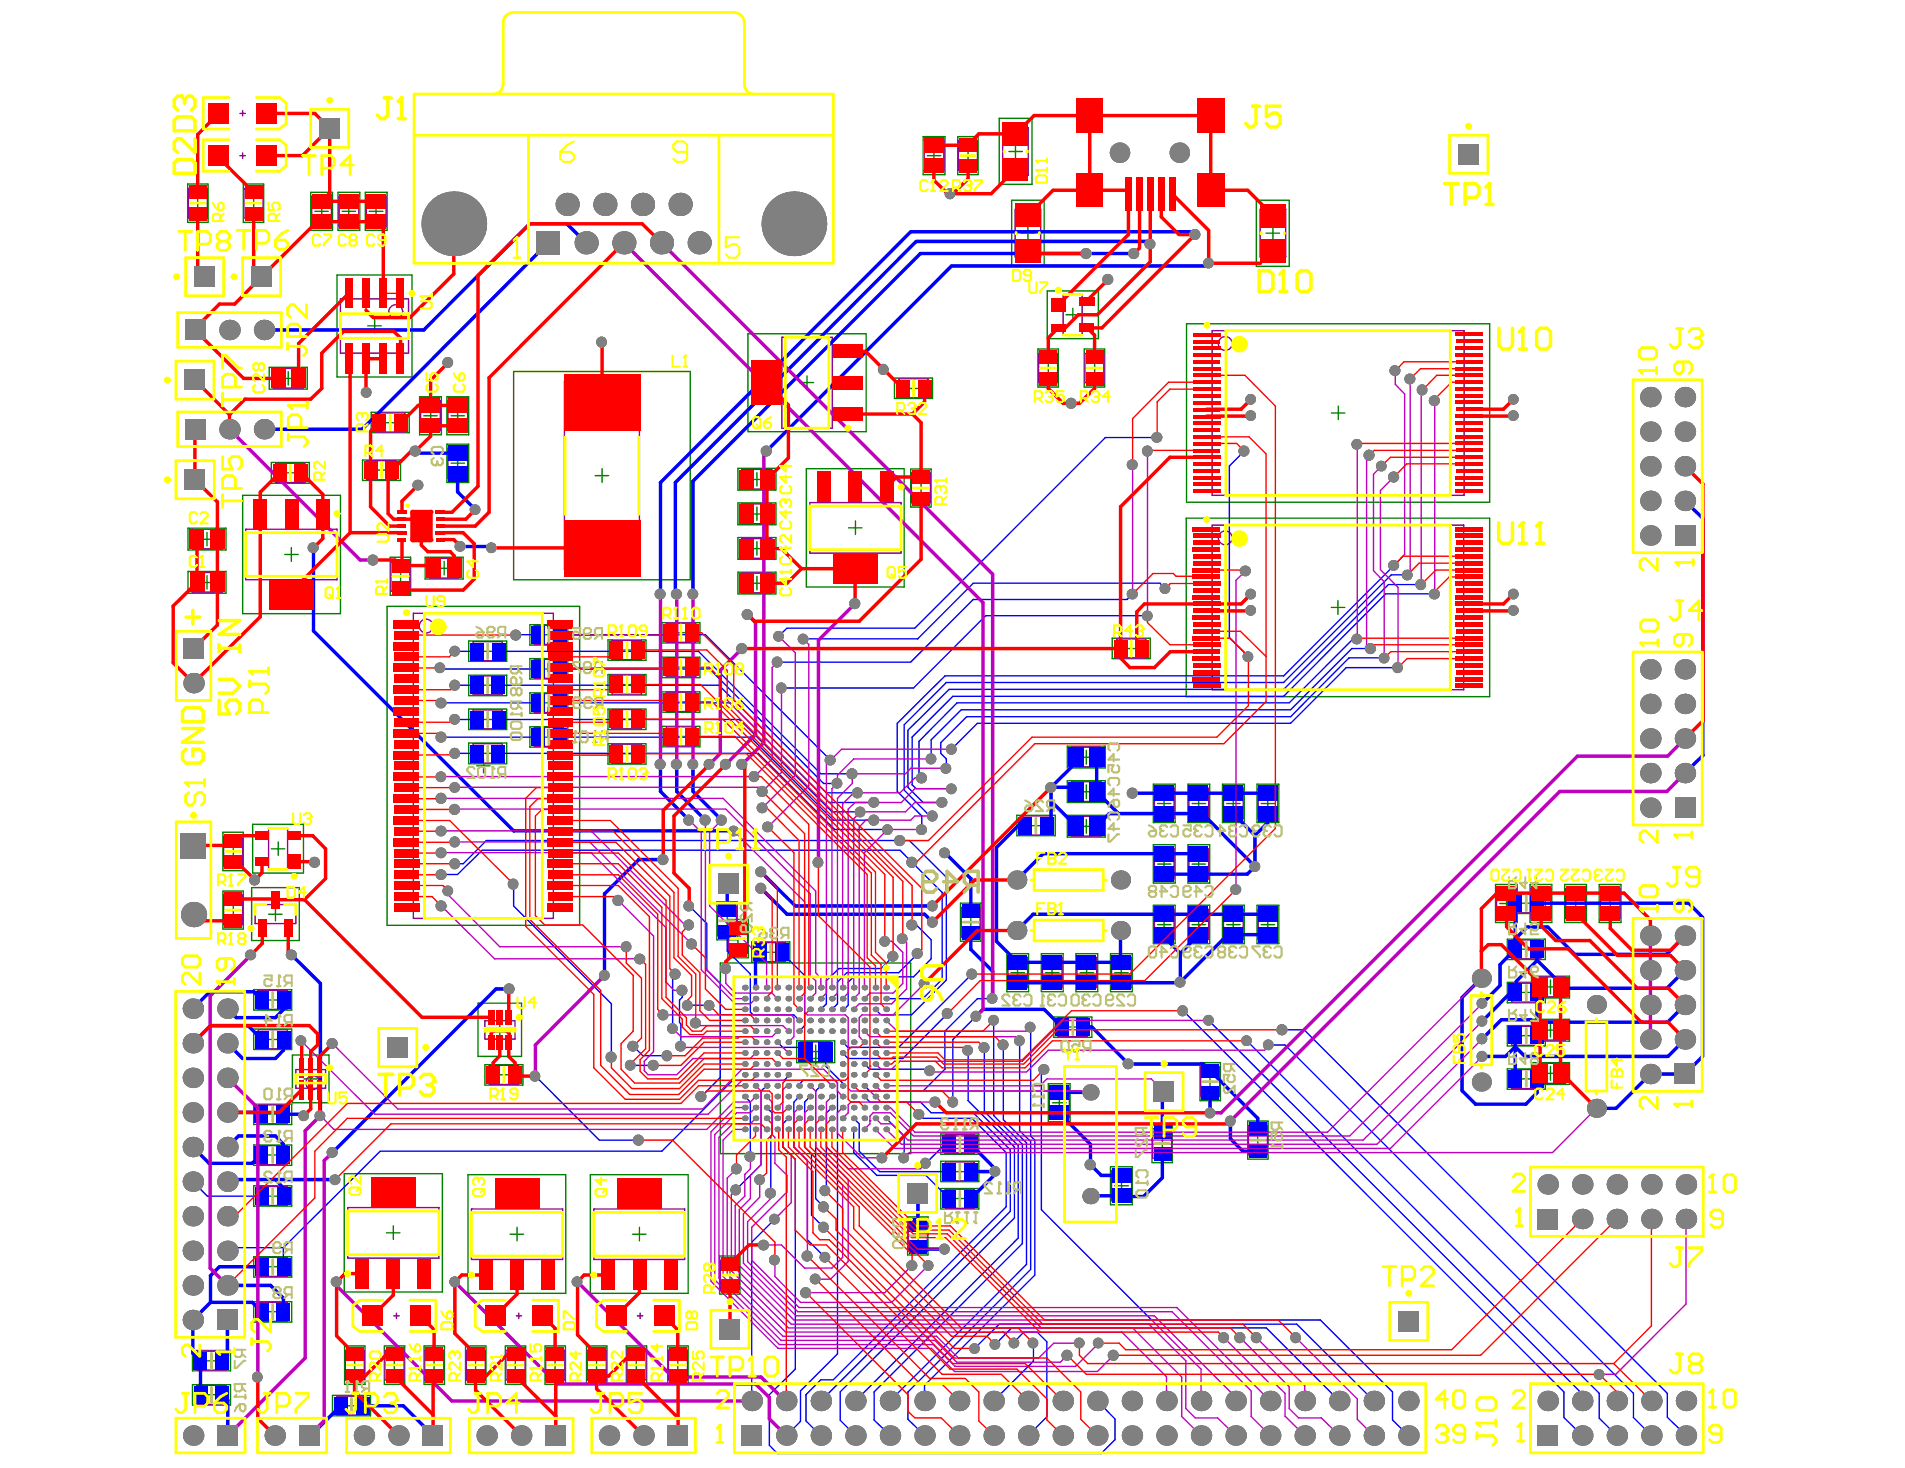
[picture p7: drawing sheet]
<svg xmlns="http://www.w3.org/2000/svg" width="269mm" height="207mm" viewBox="0 0 269 207" stroke-linecap="round" stroke-linejoin="round" font-family="sans-serif">
<g fill="none" stroke="#008000" stroke-width=".2">
<path d="M130.3 19.3h3v5.3h-3zM135.1 19.3h2.9v5.3h-2.9zM141 16.7h4.6v9.3h-4.6zM26.5 26h2.9v5.4h-2.9zM27 28.6h1.9M27.9 27.7v1.9M34.3 26h2.9v5.4h-2.9zM34.8 28.6h1.9M35.8 27.7v1.9M43.8 27.1h3.1v5.4h-3.1zM44.4 29.8h1.9M45.4 28.8v2"/>
<path d="M47.6 38.8h10.5v14.4h-10.5zM47.7 27.1h3.1v5.4h-3.1zM48.3 29.8h1.9M49.2 28.8v2M51.6 27.1h3v5.4h-3zM52.1 29.8h1.9M53.1 28.8v2M130.9 22h1.9M131.8 21v1.9M135.6 22h1.9M136.6 21v1.9M142.4 21.4h1.9"/>
<path d="M142.8 28.3h4.5v9.3h-4.5zM143.3 20.4v1.9M144.1 32.9h1.9M145 31.9v2M177.3 28.3h4.6v9.3h-4.6zM178.7 32.9h1.9M179.6 31.9v2M38 51.8h5.4v3.1h-5.4zM39.7 53.4h2M40.7 52.4v1.9M51.9 46h1.9M52.4 58.2h5.3v2.8h-5.3z"/>
<path d="M52.9 45v1.9M54.1 59.6h1.9M55.1 58.7v1.9M59.2 56h3.1v5.3h-3.1zM59.8 58.7h1.9M60.8 57.7v1.9M63.1 56h3v5.3h-3zM63.6 58.7h1.9M64.6 57.7v1.9M72.5 52.4h24.9v29.4h-24.9zM105.5 47.1h16.7v13.8h-16.7zM112.9 54h1.9"/>
<path d="M113.9 53v1.9M126.2 53.3h5.4v2.9h-5.4zM127.9 54.8h2M128.9 53.8v2M146.5 49.2h2.8v5.4h-2.8zM146.9 51.9h2M147.8 41h7.2v6.8h-7.2zM147.9 50.9v2M150.4 44.4h1.9M151.4 43.5v1.9M153 49.2h2.9v5.4h-2.9zM153.5 51.9h1.9"/>
<path d="M154.5 50.9v2M167.4 45.7h42.8v25.1h-42.8zM187.9 58.3h1.9M188.8 57.3v1.9M26.5 74.5h5.4v3.1h-5.4zM28.3 76.1h1.9M29.2 75.1v1.9M34.2 69.9h13.8v16.7h-13.8zM38.3 65.2h5.4v3h-5.4zM40 66.7h1.9M40.2 78.2h1.9M41 65.7v2"/>
<path d="M41.1 77.2v2M51.2 64.9h5.3v2.9h-5.3zM52.9 66.3h1.9M53.8 65.3v2M55.1 78.6h2.8v5.4h-2.8zM60 78.6h5.4v3.1h-5.4zM62.7 79.2v1.9M63.1 62.7h3v5.4h-3zM63.6 65.3h1.9M64.6 64.4v1.9M84 67.1h1.9M85 66.1v2"/>
<path d="M104.1 66.1h5.4v3h-5.4zM104.1 70.9h5.4v3.1h-5.4zM104.1 75.8h5.4v3.1h-5.4zM105.8 77.4h1.9M105.8 72.5h1.9M105.8 67.6h1.9M106.8 66.7v1.9M106.8 71.5v1.9M106.8 76.4v1.9M113.8 66.1h13.8v16.7h-13.8zM119.7 74.5h1.9M120.7 73.5v1.9"/>
<path d="M128.5 66.2h2.9v5.3h-2.9zM129 68.8h1.9M130 67.9v1.9M167.4 73.1h42.8v25.2h-42.8zM26.5 80.6h5.4v3.1h-5.4zM28.3 82.2h1.9M29.2 81.2v1.9M54.6 85.5h27.2v45h-27.2zM55.6 81.3h1.9M56.5 80.4v1.9M61.7 80.2h1.9M66.1 90.4h5.4v2.9h-5.4z"/>
<path d="M66.1 95.2h5.4v2.9h-5.4zM67.8 96.7h2M67.8 91.9h2M68.8 90.9v1.9M68.8 95.7v1.9M74.8 88.1h5.3v2.9h-5.3zM74.8 92.9h5.3v2.9h-5.3zM74.8 97.7h5.3v2.9h-5.3zM76.5 99.2h1.9M76.5 94.4h1.9M76.5 89.5h1.9M77.4 88.6v1.9"/>
<path d="M77.4 93.4v1.9M77.4 98.2v1.9M85.8 90.3h5.4v2.8h-5.4zM85.8 95.1h5.4v2.9h-5.4zM87.5 96.6h1.9M87.5 91.7h1.9M88.5 90.7v2M88.5 95.6v1.9M93.4 87.8h5.4v2.9h-5.4zM93.4 92.7h5.4v2.9h-5.4zM93.4 97.6h5.4v2.9h-5.4zM95.2 99h1.9"/>
<path d="M95.2 94.1h1.9M95.2 89.2h1.9M96.1 88.3v1.9M96.1 93.1v2M96.1 98v2M104.1 80.7h5.4v3.1h-5.4zM105.8 82.3h1.9M106.8 81.3v1.9M156.9 90h5.4v2.9h-5.4zM158.7 91.5h1.9M159.6 90.5v2M187.9 85.7h1.9"/>
<path d="M188.8 84.7v2M31.5 117.4h2.8v5.4h-2.8zM32.9 119.2v1.9M35.7 116.3h7.1v6.9h-7.1zM38.3 119.7h1.9M39.3 118.8v1.9M66.1 100h5.4v2.9h-5.4zM66.1 104.8h5.4v2.9h-5.4zM67.3 108h1.9M67.8 106.3h2M67.8 101.5h2M68.2 107.1v1.9"/>
<path d="M68.8 100.5v1.9M68.8 105.3v2M74.8 102.5h5.3v2.9h-5.3zM76.5 104h1.9M77.4 103v1.9M85.8 100h5.4v2.9h-5.4zM85.8 104.9h5.4v2.9h-5.4zM87.5 106.3h1.9M87.5 101.4h1.9M88.5 100.5v1.9M88.5 105.3v2M93.4 102.5h5.4v2.8h-5.4z"/>
<path d="M95.2 103.9h1.9M96.1 102.9v2M143.5 115h5.4v2.9h-5.4zM145.2 116.5h1.9M146.2 115.5v1.9M150.6 105.3h5.4v3h-5.4zM150.6 110.1h5.4v3.1h-5.4zM150.6 115h5.4v3.1h-5.4zM152.3 116.6h2M152.3 111.7h2M152.3 106.8h2M153.3 105.8v2"/>
<path d="M153.3 110.7v2M153.3 115.6v1.9M162.8 110.6h3v5.4h-3zM162.8 119.2h3v5.4h-3zM163.3 113.4h1.9M164.3 112.4v1.9M167.6 110.6h3.1v5.4h-3.1zM167.6 119.2h3.1v5.4h-3.1zM168.2 113.4h1.9M169.1 112.4v1.9M172.5 110.6h3.1v5.4h-3.1zM173.1 113.4h1.9"/>
<path d="M174 112.4v1.9M177.4 110.6h3.1v5.4h-3.1zM178 113.4h1.9M178.9 112.4v1.9M31.5 125.7h2.8v5.4h-2.8zM31.9 128.4h1.9M31.9 120.1h1.9M32.9 127.4v1.9M35.5 125.2h6.7v7.5h-6.7zM35.8 139.6h5.4v2.9h-5.4zM37.9 129h1.9M38.9 128v1.9"/>
<path d="M101.2 127.2h2.8v5.4h-2.8zM101.6 135.8h26.9v26.9h-26.9zM101.6 129.9h1.9M102.6 129v1.9M102.7 129.7h2.9v5.4h-2.9zM103.2 132.4h1.9M104.1 131.5v1.9M106.1 132.9h5.3v2.8h-5.3zM107.8 134.3h1.9M108.8 133.4v1.9M135.5 127.4h2.9v5.4h-2.9zM136 130.1h1.9"/>
<path d="M137 129.2v1.9M142.1 134.5h3v5.4h-3zM142.7 137.2h1.9M143.6 136.2v1.9M146.9 134.5h3.1v5.4h-3.1zM147.5 137.2h1.9M148.5 136.2v1.9M151.8 134.5h3.1v5.4h-3.1zM152.4 137.2h1.9M153.3 136.2v1.9M156.7 134.5h3.1v5.4h-3.1zM157.3 137.2h1.9"/>
<path d="M158.2 136.2v1.9M162.8 127.7h3v5.4h-3zM163.3 130.4h1.9M163.3 121.9h1.9M164.3 120.9v1.9M164.3 129.5v1.9M167.6 127.7h3.1v5.4h-3.1zM168.2 130.4h1.9M168.2 121.9h1.9M169.1 120.9v1.9M169.1 129.5v1.9M172.5 127.7h3.1v5.4h-3.1z"/>
<path d="M173.1 130.4h1.9M174 129.5v1.9M177.4 127.7h3.1v5.4h-3.1zM178 130.4h1.9M178.9 129.5v1.9M211 124.8h3.1v5.3h-3.1zM211.6 127.5h1.9M212.6 126.5v1.9M212.7 126h5.4v2.9h-5.4zM212.7 132.5h5.4v2.9h-5.4zM212.7 138.6h5.4v2.9h-5.4zM214.4 127.4h2"/>
<path d="M214.4 140h2M214.4 133.9h2M215.4 126.5v1.9M215.4 133v1.9M215.4 139.1v1.9M215.9 124.8h3.1v5.3h-3.1zM216.1 137.7h5.4v3.1h-5.4zM216.5 127.5h1.9M217.5 126.5v1.9M217.8 139.2h2M218.8 138.2v2M220.8 124.8h3.1v5.3h-3.1z"/>
<path d="M221.4 127.5h1.9M222.4 126.5v1.9M225.7 124.8h3v5.3h-3zM226.3 127.5h1.9M227.2 126.5v1.9M35.8 145.2h5.4v2.8h-5.4zM35.8 155.8h5.4v2.8h-5.4zM37.5 157.2h2M37.5 146.6h2M37.5 141.1h2M38.5 140.1v1.9M38.5 145.7v1.9"/>
<path d="M38.5 156.2v1.9M41.3 148.8h5.1v6.8h-5.1zM42.9 152.2h1.9M43.8 151.2v2M67.5 141.5h6.1v7.5h-6.1zM68.4 150.2h5.4v2.9h-5.4zM69.6 145.3h1.9M70.1 151.6h2M70.5 144.3v1.9M71.1 150.6v2M112.4 146.8h5.4v3.1h-5.4zM114.1 148.3h1.9"/>
<path d="M114.1 149.3h1.9M115.1 147.4v2.9M132.8 160h5.3v2.8h-5.3zM147.9 152.9h3.1v5.3h-3.1zM148.5 155.6h2M148.7 143.5h5.4v2.8h-5.4zM149.5 154.6v1.9M150.4 144.9h1.9M151.4 143.9v1.9M162.6 158.6h2.8v5.4h-2.8zM169.3 149.9h2.9v5.4h-2.9zM169.8 152.6h1.9"/>
<path d="M170.8 151.6v2M176.1 158.1h2.8v5.4h-2.8zM177.5 159.9v1.9M212.7 144.7h5.4v2.9h-5.4zM212.7 150.8h5.4v2.9h-5.4zM214.4 152.2h2M214.4 146.1h2M215.4 145.2v1.9M215.4 151.3v1.9M216.1 149.9h5.4v3.1h-5.4zM216.1 143.8h5.4v3.1h-5.4zM217.8 151.4h2"/>
<path d="M217.8 145.3h2M218.8 144.3v2M218.8 150.4v2M35.8 161.5h5.4v2.9h-5.4zM35.8 167.3h5.4v2.8h-5.4zM35.8 177.3h5.4v2.9h-5.4zM37.5 178.7h2M37.5 168.7h2M37.5 162.9h2M38.5 162v1.9M38.5 167.8v1.9M38.5 177.8v1.9"/>
<path d="M48.6 165.6h13.8v16.7h-13.8zM54.5 173.9h1.9M55.5 172.9v1.9M66 165.7h13.8v16.7h-13.8zM72 174.1h1.9M73 173.1v1.9M83.3 165.7h13.8v16.7h-13.8zM89.3 174.1h1.9M90.2 173.1v1.9M101.5 177.2h2.9v5.3h-2.9zM102 179.9h1.9M103 178.9v1.9"/>
<path d="M128.1 171.7h2.9v5.3h-2.9zM128.6 174.3h1.9M129.5 173.4v1.9M132.8 163.8h5.3v2.9h-5.3zM132.8 167.7h5.3v2.8h-5.3zM134.5 169.1h1.9M134.5 165.3h1.9M134.5 161.4h1.9M135.4 160.4v2M135.4 164.3v1.9M135.4 168.1v2M156.7 164.6h3.1v5.4h-3.1z"/>
<path d="M157.3 167.3h1.9M158.3 166.3v1.9M163 161.3h1.9M164 160.3v1.9M176.6 160.8h1.9M27.2 190.5h5.3v2.9h-5.3zM27.2 195.3h5.3v2.9h-5.3zM28.9 196.7h1.9M28.9 192h1.9M29.8 191v1.9M29.8 195.8v1.9M35.8 183.6h5.4v2.9h-5.4z"/>
<path d="M37.5 185h2M38.5 184.1v1.9M46.9 196.8h5.4v2.9h-5.4zM48.6 198.3h2M48.6 189.9h2.9v5.4h-2.9zM49.1 192.5h1.9M49.6 197.3v2M50 191.6v1.9M54.2 189.9h2.9v5.4h-2.9zM54.7 192.5h1.9M55.6 191.6v1.9M59.8 189.9h2.9v5.4h-2.9z"/>
<path d="M60.3 192.5h1.9M61.3 191.6v1.9M65.7 189.9h2.9v5.4h-2.9zM66.2 192.5h1.9M67.1 191.6v1.9M71.3 189.9h2.9v5.4h-2.9zM71.8 192.5h1.9M72.7 191.6v1.9M76.9 189.9h2.9v5.4h-2.9zM77.4 192.5h1.9M78.3 191.6v1.9M82.8 189.9h2.8v5.4h-2.8z"/>
<path d="M83.3 192.5h1.9M84.2 191.6v1.9M88.4 189.9h2.9v5.4h-2.9zM88.9 192.5h1.9M89.8 191.6v1.9M94.2 189.9h2.9v5.4h-2.9zM94.7 192.5h1.9M95.6 191.6v1.9"/>
</g>
<g fill="none" stroke="#800080" stroke-width=".2">
<path d="M33.8 16h.8M34.2 15.6v.7M130.4 19.8h2.8v4.3h-2.8zM135.2 19.9h2.7v4.1h-2.7zM141.5 18h3.6v6.7h-3.6zM26.6 26.6h2.7v4.1h-2.7zM33.8 22h.8M34.2 21.6v.7M34.4 26.6h2.7v4.1h-2.7zM44 27.7h2.8v4.2h-2.8zM47.8 27.7h2.8v4.2h-2.8zM51.7 27.7h2.8v4.2h-2.8z"/>
<path d="M143.2 29.5h3.7v6.8h-3.7zM177.8 29.5h3.6v6.8h-3.6zM38.6 52h4.2v2.7h-4.2zM48 42.2h9.6v7.6h-9.6zM53 58.3h4.1v2.6h-4.1zM59.4 56.5h2.7v4.2h-2.7zM63.2 56.5h2.8v4.2h-2.8zM79.6 53.8h10.6v26.6h-10.6zM110.3 47.6h7.1v12.8h-7.1zM126.9 53.4h4.1v2.7h-4.1zM146.6 49.9h2.6v4.1h-2.6zM150 41.5h2.7v5.8h-2.7z"/>
<path d="M153.1 49.9h2.7v4.1h-2.7zM171 46.6h35.6v23.3h-35.6zM27.1 74.7h4.3v2.7h-4.3zM34.7 74.7h12.9v7.1h-12.9zM38.9 65.3h4.1v2.8h-4.1zM51.7 65h4.2v2.7h-4.2zM55.2 79.2h2.6v4.2h-2.6zM60.6 78.8h4.2v2.7h-4.2zM63.2 63.2h2.8v4.3h-2.8zM104.7 66.2h4.2v2.8h-4.2zM104.7 71.1h4.2v2.8h-4.2zM104.7 76h4.2v2.8h-4.2z"/>
<path d="M114.3 70.9h12.8v7.1h-12.8zM128.6 66.8h2.7v4.1h-2.7zM171 74.1h35.5v23.2h-35.5zM27.1 80.8h4.3v2.7h-4.3zM58.3 86.5h19.8v43.1h-19.8zM66.8 90.5h4.1v2.7h-4.1zM66.8 95.3h4.1v2.7h-4.1zM75.4 88.2h4.1v2.7h-4.1zM75.4 93h4.1v2.7h-4.1zM75.4 97.8h4.1v2.7h-4.1zM86.4 90.3h4.1v2.8h-4.1zM86.4 95.2h4.1v2.7h-4.1z"/>
<path d="M94 87.9h4.2v2.7h-4.2zM94 92.8h4.2v2.7h-4.2zM94 97.6h4.2v2.8h-4.2zM104.7 80.9h4.2v2.7h-4.2zM157.6 90.1h4.1v2.7h-4.1zM31.6 118h2.6v4.2h-2.6zM37.9 116.8h2.7v5.9h-2.7zM66.8 100.1h4.1v2.7h-4.1zM66.8 104.9h4.1v2.7h-4.1zM75.4 102.6h4.1v2.7h-4.1zM86.4 100.1h4.1v2.7h-4.1zM86.4 105h4.1v2.7h-4.1z"/>
<path d="M94 102.5h4.2v2.8h-4.2zM144.1 115.1h4.2v2.7h-4.2zM151.2 105.4h4.2v2.8h-4.2zM151.2 110.3h4.2v2.8h-4.2zM151.2 115.2h4.2v2.7h-4.2zM162.9 111.2h2.8v4.2h-2.8zM162.9 119.7h2.8v4.3h-2.8zM167.8 111.2h2.8v4.2h-2.8zM167.8 119.7h2.8v4.3h-2.8zM172.7 111.2h2.7v4.2h-2.7zM177.5 111.2h2.8v4.2h-2.8zM31.6 126.3h2.6v4.1h-2.6z"/>
<path d="M36 127.6h5.7v2.7h-5.7zM36.4 139.7h4.1v2.7h-4.1zM101.3 127.8h2.6v4.2h-2.6zM102.8 130.3h2.7v4.2h-2.7zM103.5 137.8h23.1v23h-23.1zM106.7 133h4.1v2.7h-4.1zM135.6 128h2.7v4.2h-2.7zM142.2 135.1h2.8v4.2h-2.8zM147.1 135.1h2.8v4.2h-2.8zM152 135.1h2.8v4.2h-2.8zM156.9 135.1h2.7v4.2h-2.7zM162.9 128.3h2.8v4.2h-2.8z"/>
<path d="M167.8 128.3h2.8v4.2h-2.8zM172.7 128.3h2.7v4.2h-2.7zM177.5 128.3h2.8v4.2h-2.8zM211.2 125.4h2.8v4.2h-2.8zM213.3 126.1h4.1v2.7h-4.1zM213.3 132.6h4.1v2.7h-4.1zM213.3 138.7h4.1v2.7h-4.1zM216.1 125.4h2.7v4.2h-2.7zM216.7 137.8h4.2v2.8h-4.2zM220.9 125.4h2.8v4.2h-2.8zM225.8 125.4h2.8v4.2h-2.8zM36.4 145.3h4.1v2.6h-4.1z"/>
<path d="M36.4 155.9h4.1v2.6h-4.1zM41.7 150.9h4.2v2.6h-4.2zM68.4 144h4.3v2.6h-4.3zM69.1 150.3h4.1v2.7h-4.1zM113 147h4.2v2.8h-4.2zM148.1 153.5h2.8v4.2h-2.8zM149.3 143.6h4.1v2.6h-4.1zM162.7 159.2h2.6v4.2h-2.6zM169.4 150.5h2.7v4.1h-2.7zM176.2 158.8h2.6v4.1h-2.6zM213.3 144.8h4.1v2.7h-4.1zM213.3 150.9h4.1v2.7h-4.1z"/>
<path d="M216.7 143.9h4.2v2.8h-4.2zM216.7 150h4.2v2.8h-4.2zM36.4 161.6h4.1v2.7h-4.1zM36.4 167.4h4.1v2.7h-4.1zM36.4 177.4h4.1v2.7h-4.1zM49.1 170.3h12.8v7.2h-12.8zM66.5 170.5h12.9v7.2h-12.9zM83.8 170.5h12.8v7.2h-12.8zM101.6 177.8h2.7v4.1h-2.7zM128.2 172.3h2.7v4.1h-2.7zM133.4 160h4.1v2.7h-4.1zM133.4 163.9h4.1v2.7h-4.1z"/>
<path d="M133.4 167.8h4.1v2.6h-4.1zM156.9 165.2h2.8v4.2h-2.8zM27.8 190.6h4.1v2.7h-4.1zM27.8 195.4h4.1v2.7h-4.1zM36.4 183.7h4.1v2.7h-4.1zM47.6 196.9h4.1v2.7h-4.1zM48.7 190.5h2.7v4.1h-2.7zM54.3 190.5h2.7v4.1h-2.7zM55.6 185.6h.7M55.9 185.2v.8M59.9 190.5h2.7v4.1h-2.7zM65.8 190.5h2.7v4.1h-2.7z"/>
<path d="M71.4 190.5h2.7v4.1h-2.7zM72.9 185.6h.7M73.2 185.2v.8M77 190.5h2.7v4.1h-2.7zM82.9 190.5h2.6v4.1h-2.6zM88.5 190.5h2.7v4.1h-2.7zM89.9 185.6h.8M90.3 185.2v.8M94.3 190.5h2.7v4.1h-2.7z"/>
<circle cx="55.8" cy="44" r=".98"/>
<circle cx="172.9" cy="48.5" r=".98"/>
<circle cx="172.9" cy="75.9" r=".98"/>
<circle cx="60.1" cy="88.3" r=".98"/>
<circle cx="44.1" cy="152.7" r=".98"/>
</g>
<g fill="none" stroke="#00f" stroke-width=".49">
<path d="M77.4 34.3l-26.3 26.3h-13.8M82.7 34.3l-2.7-2.7h-5.2l-15 14.9h-22.5M160 35.8h-30.1l-32.1 32.1v15.9M162.3 34.1h-33l-34 34v16.1M168.8 33.1l-.3-.4h-40l-35.3 35.4v15.7M170.6 37.1l-.4 .4h-35.9l-26.1 26.1M44.2 77.3v11.7l28.3 28.2h31M58.9 63.9h5.7M64.6 66.8v2.6l2.5 2.5M65 77.1h4.2M237.8 70.7l2.5 2.4v33.5l-2.5 2.5M93.2 107.8v3.8l4.1 4.1"/>
<path d="M95.5 107.8v3.8l4 4.1M97.8 107.8v3.8l4 4.1M143.7 116.5l-3.1 3v13.3l3 2.9h14.6M148.3 111.1v4.8M148.3 111.1h2.9M148.3 113l3.6 3.6M151.9 107.5l-3.6 3.6M154.8 106.8v4.9l2.9 3M159.8 111.9h19.1M169.1 114.8h-12.6l-1.7 1.8M169.7 114.8l7.4 7.4M174 114.8l3.1 3"/>
<path d="M177.1 117.8v4.4M178.9 114.8v1.2l-1.8 1.8M41.2 134.7l4 4v18.7M71.9 139.5h-1.9l-23.1 23.1M93.6 121.3h-3.5l-4.8 4.8v11.5M102.6 124.9v3.5M106.6 134.9v4.4M107.4 125.3l3.7 3.7h19.4l1.1 1.1M107.4 123l4.8 4.8h19.4M133.3 120.3l3.7 3.6v4.7M137 131.6v2.3l3.1 3.1v3.9M143.6 138.6h22.9"/>
<path d="M158.1 131.3v4.4M164.3 132.2l2.3 2.3M169.1 131.8l-2.5 2.7M169.1 120.4h-21.9l-3.7 3.7M177.1 122.2l-1.1 1.1h-11.7M178.9 131.8h-5.7l-6.6 6.7v-4M178.9 129h-33.1l-2.3 2.3M209 138l-2.7 2.7v13.2l1.9 1.9h7.1l1.6-1.7v-1.9M213.8 127.4v6.5l-2.1 2.2v2.9l-2.5 2.6M213.8 140h-.6l-4 4M216.9 135.5l-2.9 2.9v1.5M216.9 133.9v1.6l4 3.9h14.3l2.6-2.5"/>
<path d="M216.9 140v4.7M216.9 127.4h21.4l2 2v19.6l-2.5 2.5h-4.9l-4.8 4.8h-2.8M237.8 132l-2.6 2.6h-13l-3.8-3.8h-2.9l-1.7 1.6M32.1 156.9h4.6M36.9 146.6l-1.9-1.9h-5.3l-2.5 2.5M36.9 141.1l-1.1-1.2h-6.2l-2.4 2.4M40 141.1v1.3l-1.1 1.2h-5.5l-1.3-1.3M40 146.6v1.5l-1.1 1.2h-4.7l-2.1-2.1M40 157.2h2.7M137.7 143.4l1-1h8.6l2.5 2.5M149.5 157l4.4 4.4v2.9l1.5 1.5h2.9M149.5 154.1h4.4"/>
<path d="M152.9 144.9h1.2l5.1 5.2h10.6l7.7 7.7v1.5M164 154.2v5.6M170.8 154.1v2.9M173.6 158.1v2.5l1.8 1.8h2.1M213.8 146.1v6.1M216.9 144.7l-.9-.9h-4.1l-2.7 2.7M237.8 146.6l-2.4 2.4h-20.2l-1.4-1.3-1.3 1.3h-3.3M237.8 141.7l-2.5 2.5h-17.9l-.5 .5M27.2 161.8l2.3 2.3h6.1l1.1-1.2M32.1 161.8l1.6-1.6h5.2l1.1 1.2v1.5M32.4 166.4h14.9M36.9 178.7h-5.9l-1.3 1.3v3.7"/>
<path d="M38.9 166.4l1.1 1.2M129.5 169.1v3.7M129.8 176.2h3.5M137 165.3h3.4M137 161.4l3.4 3.5M140.4 165.7l-3.4 3.4M153.9 168.7h4.4M164 162.8v3.3l-2.6 2.7h-3.1M29.7 183.7l-2.5 2.5v4.7l1.1 1.1v4.7M29.7 183.7h5.9l1.3 1.3M31.4 196.7l.7 .8v5M32.1 181.3h6.1l1.8 1.8v1.9"/>
<path d="M32.1 186.2v5M48.1 198.3l-4.3 4.2M51.2 198.3h5.7l4.2 4.2"/>
</g>
<g fill="none" stroke="#00f" stroke-width=".2">
<path d="M58.6 63.6l.3 .3M69.2 77.1l.2 .2M163.3 61.7h-7.3l-26.9 26.9h-18l-1.2 1.1M175.6 63.6l-2.1 2.1v24.2l2.7 2.7M196.7 79.8l-15.6 15.5h-47.8l-6.7 6.7v9.6l3.5 3.5v1.9M62.1 94.2l.2 .2h13.6M62.3 99.2h13.6M64.2 96.7h3.1M64.2 91.9h3.1M70.3 96.7h31.1l15.2 15.1h4.5M70.3 91.9h28.3l17.2 17.3h4.5M75.9 89.5l-3.1 .1"/>
<path d="M79 94.4h21.1l16.1 16.1h2M79 99.2h24l14 14h6.3M79 89.5h20.5l17.7 17.8M159.8 83.8l-.8 .8h-21.7l-8.8 8.8h-18.8M161.9 86.9h-22.8l-10.2 10.2h-18.6M164.5 83l-.8-.7h-26.4l-7.8 7.8h-16.2M191.5 90.1h-.6l-9 9.1h-46.9l-5.3 5.4v4.7l.4 .4M193.4 91.5h-2.7l-8.6 8.6h-46.5l-4.2 4.3v2.7M195.3 92.8h-4.9l-8.3 8.3h-45.7l-3.6 3.7v1.5l.7 .8v1.3M197.3 94.2h-7.3l-7.9 7.8h-44.2l-3.6 3.7M198.6 81.1h-2.3l-15.2 15.2h-47.6l-5.9 5.9v9.2l3.6 3.7h.4M200.6 82.5h-4.7l-14.8 14.7h-47.2l-5.8 5.8v8.1l2.2 2.1h2.7"/>
<path d="M202.5 83.8h-7l-14.4 14.4h-46.6l-5.8 5.8v6.7l.6 .6h5M62.3 104h13.6M64.2 101.5h3.1M67.3 106.3h-3.1l-.2 .2M70.3 106.3h36.7l10.8 10.7h7.4M70.3 101.5h34l13.1 13h4M79 104h26.9l11.7 11.7h5.7M126.8 118.6h-58.2l-3.2 3.2h-1.2M127 118.6h1.3l5.2 5.1v14.5l-4.9 5h-4.3l-.8-.8M143.7 116.5h1M148.3 115.9l-.6 .6M151.2 111.1l.7 .6"/>
<path d="M151.9 106.8v.7M157.7 114.7v.1M169.1 114.8h.6M62.2 123.4h2.4l3.4-3.5h59l6 6v12.2l-2.8 2.8h-5.1M64.2 121.8h.1M72.5 124.7v3.1l13.8 13.8v7.5M95.3 137.4l-.4 .4v7.3M96.3 139.7v1l-.4 .4v3.1l.2 .2v3.2l.2 .2M97.3 127.8l2.4 2.5v6.5l1.9 1.9v13.3l-2.6 2.7M102.6 131.5v2.6l3.3 3.3v5.4l.4 .4h5.7l.8 .7M102.8 124.7l-.2 .2M102.8 123.5l-.2 .2"/>
<path d="M107.2 134.3l-.6 .6M110.3 134.3l3.2 3.3v7.1l-.7 .8M126 134.9l-1.7 1.7h-5.9l-1.8 1.7v3.3l-.8 .8M128.7 130.5h.6l2.1 2.1v2.7l-2.5 2.5h-8.4l-.8 .7v3.3l-.6 .6h-.2M129.5 134.5l-2.7 2.7h-7.3l-1.3 1.3v3.1l-.8 .8M137.1 137.4l-10.3 10.4h-7.1l-.8-.8M140.6 132.8h.1M158.1 135.7h.1M164.3 131.8v.4M166.6 138.5l-.1 .1M214 139.9l-.2 .1M216.9 135.5h.1"/>
<path d="M36.7 156.9l.2 .3M75.5 151.8l9.1 9h5.5M89 150.3h3.2M89.4 147.6l1.3 1.3h3.5M97.1 141.8h3M105.1 154.7l.8 .8v7.6M108.2 156.2l.8 .8v3l-.2 .2v8.1M108.2 153.2l-.8 .7v10.4l-3.6 3.6M109.7 147l.8 .8h2.6l.5 .5M111.2 157.8l-.7 .7v3.3l1.7 1.7v29.6l-3.6 3.6v7.2l1.1 1.1h45.7l1.9-1.9v-2.9l-2.4-2.6M111.2 151.6v.2l-.5 .6h-7.3l-10 10h-39.8l-13.6 13.6M112.8 154.7l-.8 .8v6.3l1.9 1.9v11.2l2.5 2.5"/>
<path d="M112.8 153.2v-.2l.5-.6h4.5l.4 .4v38.2l-5.2 5.2v4.3l-2 2M114.3 154.7l-.8 .8v6.3l1 .9v8.7l1.7 1.7M115.8 153.2l-.7 .7v15.2l1.1 1.1M116.5 148.3v2.1l2.4 2.4v.4M117.4 156.2l-.8 .8v10.8M120.5 157.8l.7 .7v3.9l2.9 2.9h9.8M120.5 159.3v3.3l3.2 3.2h7l3.2 3.3M122 150.1l.8 .7h8.1l.3 .4M122 154.7l.8 .8h7.1l1.5 1.5h5.9l5.3 5.2v8.7l-26.8 26.7M125.1 157.8l2.5 2.4v3.1M129.7 157.2l.6 .6h6.8l4.9 4.8v7.6l-24.4 24.4h-1.8l-2.1 2.1v3.8l2.1 2M133.7 143l-6.3 6.3h-7.7l-.8-.8"/>
<path d="M136.6 148.1v7.2l6.5 6.5v10l-24.5 24.6v4l2.1 2.1M137.7 143.4l-3.2 3.2v8.9M138.9 147.8v9l4.8 4.8v13l-23 23M140.1 140.9h-2.2l-4.6 4.6v5.3l-3 3.1h-7.5l-.8-.7M140.2 143.9v13.5l4.1 4v14l-21 21v3.9l2.3 2.2M141.6 147.4v10.5l3.3 3.3v17.1l-19.3 19.3M143.9 146.8v12.7l1.5 1.5v18.1l-17.3 17.3v3.8l2.4 2.3M145.4 144.9v15.3l.6 .6v19.1l-15.5 15.5v2.2M147.3 150.8l-.4 .4v19.4l15.6 15.6h23.8l10.2 10.2v3.9l2.2 2.2M149.5 157h.1M153.9 154.1h.1M166.9 142.6l53.8 53.8v3.6l2.6 2.5"/>
<path d="M170.6 143.9l52.7 52.7v1M170.8 154.1h.1M176 146.8l49.7 49.7v3.6l2.5 2.4M179 147.4h2.3l49.2 49.1v3.5l2.5 2.5M180.9 145.3h3.1l51.3 51.2v3.4l2.6 2.6M213.8 152.2v.2M216.9 144.7v1.4M27.2 166.7l2.1 2h7.6M32.1 176.4h.1M32.4 166.4l-.3 .3M36.7 162.9h.2M40 167.6v1.1"/>
<path d="M40 176v2.7M40 176h-7.5l-.4 .4M109.3 172l-3.2 3.2v22.4M129.5 175.9l.3 .3M133.9 161.4h-.6l-2.6 2.7M140.4 164.9v.8M153.9 168.7h.1M158.3 165.8h.1M158.3 168.7v.1M32.1 191.2l-.7 .8M137.5 190.2l3.5-3.4h42l10.9 10.8M140.4 189.7l2.4-2.4h35.9l10.3 10.3"/>
<path d="M143.1 189.5v-.2l1.4-1.4h1.9l1.3 1.4v10.6l-2.6 2.6M145.8 189.5v2.5l-5.6 5.6M43.7 202.5h.1"/>
</g>
<g fill="#808080">
<circle cx="162.3" cy="34.4" r=".77"/>
<circle cx="84.9" cy="48.3" r=".77"/>
<circle cx="225.6" cy="193.9" r=".76"/>
<circle cx="157.1" cy="191.2" r=".78"/>
<circle cx="179" cy="147.4" r=".76"/>
<circle cx="108.1" cy="63.6" r=".78"/>
<circle cx="164.4" cy="83" r=".76"/>
<circle cx="109.9" cy="89.8" r=".76"/>
<circle cx="113.3" cy="90.1" r=".76"/>
<circle cx="109.7" cy="93.4" r=".77"/>
<circle cx="110.2" cy="97.1" r=".77"/>
<circle cx="115.4" cy="121.7" r=".77"/>
<circle cx="104.7" cy="91.5" r=".78"/>
<circle cx="176.1" cy="92.6" r=".76"/>
<circle cx="174.4" cy="125.5" r=".77"/>
<circle cx="140" cy="140.8" r=".76"/>
<circle cx="156.3" cy="39.4" r=".78"/>
<circle cx="199" cy="53.4" r=".77"/>
<circle cx="105.5" cy="86.7" r=".77"/>
<circle cx="51.7" cy="55.4" r=".76"/>
<circle cx="63.2" cy="51.1" r=".77"/>
<circle cx="58.6" cy="63.6" r=".78"/>
<circle cx="67" cy="71.9" r=".76"/>
<circle cx="52.6" cy="79" r=".78"/>
<circle cx="36.3" cy="194.3" r=".77"/>
<circle cx="150.6" cy="191.2" r=".78"/>
<circle cx="180.9" cy="145.3" r=".78"/>
<circle cx="175.9" cy="146.8" r=".76"/>
<circle cx="166.9" cy="142.6" r=".77"/>
<circle cx="155" cy="189.4" r=".76"/>
<circle cx="172.7" cy="188.7" r=".78"/>
<circle cx="170.7" cy="157" r=".76"/>
<circle cx="159.2" cy="150.1" r=".77"/>
<circle cx="133.3" cy="120.3" r=".76"/>
<circle cx="209.1" cy="144.1" r=".77"/>
<circle cx="209.1" cy="141.5" r=".76"/>
<circle cx="209.1" cy="149" r=".77"/>
<circle cx="209.1" cy="146.5" r=".77"/>
<circle cx="120.6" cy="85.1" r=".78"/>
<circle cx="117.2" cy="107.2" r=".77"/>
<circle cx="134.2" cy="105.7" r=".77"/>
<circle cx="133.5" cy="108.4" r=".76"/>
<circle cx="131.4" cy="107.1" r=".77"/>
<circle cx="130" cy="109.7" r=".78"/>
<circle cx="130" cy="117" r=".77"/>
<circle cx="131.6" cy="115.1" r=".77"/>
<circle cx="133.6" cy="143" r=".77"/>
<circle cx="134.2" cy="111.3" r=".76"/>
<circle cx="132.9" cy="113.2" r=".77"/>
<circle cx="175.7" cy="80.5" r=".77"/>
<circle cx="137.1" cy="137.4" r=".77"/>
<circle cx="175.5" cy="63.6" r=".78"/>
<circle cx="176.5" cy="56.3" r=".76"/>
<circle cx="176.5" cy="58.6" r=".76"/>
<circle cx="213.5" cy="56.3" r=".76"/>
<circle cx="213.5" cy="58.6" r=".76"/>
<circle cx="213.5" cy="83.8" r=".76"/>
<circle cx="213.5" cy="86.1" r=".76"/>
<circle cx="176.5" cy="86.1" r=".76"/>
<circle cx="176.5" cy="83.8" r=".76"/>
<circle cx="161.9" cy="63.6" r=".77"/>
<circle cx="159.8" cy="83.8" r=".77"/>
<circle cx="163.2" cy="61.7" r=".77"/>
<circle cx="161.9" cy="86.9" r=".76"/>
<circle cx="107.5" cy="111.6" r=".78"/>
<circle cx="108.3" cy="116.6" r=".77"/>
<circle cx="107.6" cy="114" r=".77"/>
<circle cx="127" cy="118.6" r=".78"/>
<circle cx="128.7" cy="121.6" r=".78"/>
<circle cx="103.5" cy="117.2" r=".76"/>
<circle cx="100.1" cy="107.8" r=".76"/>
<circle cx="93.5" cy="121.3" r=".78"/>
<circle cx="85.3" cy="137.6" r=".76"/>
<circle cx="97.2" cy="127.8" r=".77"/>
<circle cx="98.9" cy="154.7" r=".78"/>
<circle cx="116.4" cy="168" r=".77"/>
<circle cx="102.4" cy="107.8" r=".77"/>
<circle cx="148.3" cy="111.1" r=".77"/>
<circle cx="131.6" cy="130.1" r=".77"/>
<circle cx="131.6" cy="127.8" r=".77"/>
<circle cx="107.4" cy="123" r=".77"/>
<circle cx="107.3" cy="125.3" r=".78"/>
<circle cx="166.5" cy="138.5" r=".77"/>
<circle cx="177.1" cy="122.2" r=".77"/>
<circle cx="159.8" cy="111.9" r=".78"/>
<circle cx="35.9" cy="124.1" r=".77"/>
<circle cx="44.4" cy="121.6" r=".78"/>
<circle cx="59" cy="68.4" r=".77"/>
<circle cx="72.8" cy="89.6" r=".78"/>
<circle cx="62.1" cy="94.2" r=".76"/>
<circle cx="64.1" cy="106.3" r=".77"/>
<circle cx="62.2" cy="112.6" r=".78"/>
<circle cx="64.2" cy="111.1" r=".76"/>
<circle cx="62.2" cy="109.6" r=".76"/>
<circle cx="64.1" cy="114.2" r=".78"/>
<circle cx="62.2" cy="117.2" r=".77"/>
<circle cx="64.1" cy="118.8" r=".77"/>
<circle cx="62.2" cy="120.3" r=".77"/>
<circle cx="64.1" cy="121.8" r=".77"/>
<circle cx="62.2" cy="123.4" r=".77"/>
<circle cx="88.9" cy="150.3" r=".76"/>
<circle cx="86.2" cy="149.1" r=".78"/>
<circle cx="96" cy="147.6" r=".77"/>
<circle cx="129.5" cy="134.5" r=".77"/>
<circle cx="131.2" cy="151" r=".76"/>
<circle cx="124.6" cy="52.1" r=".77"/>
<circle cx="42.8" cy="157.4" r=".76"/>
<circle cx="130.4" cy="138.7" r=".76"/>
<circle cx="42.5" cy="146.8" r=".76"/>
<circle cx="147.3" cy="150.8" r=".77"/>
<circle cx="131" cy="178.5" r=".76"/>
<circle cx="109.3" cy="177.7" r=".76"/>
<circle cx="90.1" cy="160.8" r=".78"/>
<circle cx="75.5" cy="151.8" r=".77"/>
<circle cx="62.2" cy="104" r=".78"/>
<circle cx="64.2" cy="101.5" r=".76"/>
<circle cx="62.2" cy="99.2" r=".77"/>
<circle cx="64.1" cy="96.7" r=".77"/>
<circle cx="64.2" cy="91.9" r=".76"/>
<circle cx="102.4" cy="136.6" r=".78"/>
<circle cx="133.3" cy="176.2" r=".77"/>
<circle cx="107.7" cy="175.6" r=".77"/>
<circle cx="69.3" cy="77.3" r=".76"/>
<circle cx="64.9" cy="77.1" r=".77"/>
<circle cx="71.8" cy="139.5" r=".78"/>
<circle cx="46.9" cy="162.6" r=".77"/>
<circle cx="152.3" cy="189.4" r=".76"/>
<circle cx="131.9" cy="155.5" r=".78"/>
<circle cx="124.4" cy="163.3" r=".76"/>
<circle cx="137.7" cy="143.4" r=".77"/>
<circle cx="134.4" cy="155.5" r=".77"/>
<circle cx="41.1" cy="134.7" r=".77"/>
<circle cx="45.1" cy="157.4" r=".76"/>
<circle cx="47.3" cy="166.4" r=".77"/>
<circle cx="35.4" cy="134.7" r=".77"/>
<circle cx="137.5" cy="190.2" r=".76"/>
<circle cx="116.2" cy="170.3" r=".77"/>
<circle cx="140.4" cy="189.6" r=".76"/>
<circle cx="107.2" cy="166.4" r=".76"/>
<circle cx="103.9" cy="164.9" r=".77"/>
<circle cx="182.8" cy="188.7" r=".77"/>
<circle cx="108.7" cy="168.3" r=".77"/>
<circle cx="174.9" cy="188.7" r=".78"/>
<circle cx="105.8" cy="163.1" r=".76"/>
<circle cx="103.8" cy="167.9" r=".77"/>
<circle cx="177.3" cy="188.7" r=".77"/>
<circle cx="116.2" cy="173.1" r=".77"/>
<circle cx="116.4" cy="177.3" r=".76"/>
<circle cx="143.1" cy="189.4" r=".76"/>
<circle cx="145.8" cy="189.4" r=".76"/>
<circle cx="113.9" cy="177.2" r=".78"/>
<circle cx="115" cy="180.4" r=".76"/>
<circle cx="128.7" cy="178.5" r=".77"/>
<circle cx="145.4" cy="144.9" r=".76"/>
<circle cx="143.9" cy="146.8" r=".76"/>
<circle cx="141.5" cy="147.4" r=".77"/>
<circle cx="140.2" cy="143.9" r=".76"/>
<circle cx="138.9" cy="147.8" r=".77"/>
<circle cx="136.5" cy="148.2" r=".76"/>
<circle cx="129.6" cy="157.2" r=".77"/>
<circle cx="44.2" cy="77.3" r=".77"/>
<circle cx="81.4" cy="180.8" r=".76"/>
<circle cx="64.2" cy="180.8" r=".76"/>
<circle cx="109.3" cy="172" r=".76"/>
<circle cx="47.5" cy="180.8" r=".77"/>
<circle cx="153.8" cy="164.3" r=".78"/>
<circle cx="140.4" cy="165.2" r=".76"/>
<circle cx="72.4" cy="124.7" r=".77"/>
<circle cx="106.4" cy="109.6" r=".77"/>
<circle cx="128.7" cy="130.5" r=".78"/>
<circle cx="127.3" cy="132.4" r=".76"/>
<circle cx="126" cy="134.9" r=".77"/>
<circle cx="124.8" cy="132.8" r=".76"/>
<circle cx="125.2" cy="117" r=".76"/>
<circle cx="123.3" cy="115.7" r=".78"/>
<circle cx="121.4" cy="114.5" r=".76"/>
<circle cx="123.3" cy="113.2" r=".77"/>
<circle cx="121" cy="111.8" r=".77"/>
<circle cx="118.1" cy="110.5" r=".76"/>
<circle cx="120.2" cy="109.2" r=".78"/>
<circle cx="97.6" cy="133.2" r=".77"/>
<circle cx="97.2" cy="130.5" r=".77"/>
<circle cx="98.1" cy="144.3" r=".77"/>
<circle cx="97" cy="141.8" r=".76"/>
<circle cx="100.1" cy="141.8" r=".76"/>
<circle cx="96.2" cy="139.7" r=".78"/>
<circle cx="94.9" cy="145.1" r=".76"/>
<circle cx="95.3" cy="137.4" r=".78"/>
<circle cx="93.5" cy="143.2" r=".78"/>
<circle cx="87.2" cy="127" r=".78"/>
<circle cx="62.2" cy="127.8" r=".78"/>
<circle cx="90.3" cy="135.3" r=".77"/>
<circle cx="92.2" cy="150.3" r=".77"/>
<circle cx="94.1" cy="148.9" r=".77"/>
<circle cx="89.3" cy="147.6" r=".77"/>
<circle cx="88.3" cy="133.6" r=".77"/>
<circle cx="63.2" cy="125.7" r=".76"/>
<circle cx="46.9" cy="147.2" r=".77"/>
<circle cx="158" cy="21.5" r="1.44"/>
<circle cx="166.5" cy="21.5" r="1.44"/>
<circle cx="197.2" cy="94.2" r=".77"/>
<circle cx="195.3" cy="92.8" r=".76"/>
<circle cx="193.4" cy="91.5" r=".78"/>
<circle cx="191.5" cy="90.1" r=".76"/>
<circle cx="202.4" cy="83.8" r=".77"/>
<circle cx="200.5" cy="82.5" r=".77"/>
<circle cx="198.6" cy="81.1" r=".76"/>
<circle cx="196.7" cy="79.7" r=".77"/>
<circle cx="191.5" cy="62.7" r=".76"/>
<circle cx="193.2" cy="64.2" r=".78"/>
<circle cx="194.9" cy="65.8" r=".76"/>
<circle cx="196.6" cy="67.3" r=".78"/>
<circle cx="202.4" cy="56.5" r=".77"/>
<circle cx="200.7" cy="55" r=".77"/>
<circle cx="196.9" cy="52.3" r=".77"/>
<circle cx="127.5" cy="163.3" r=".76"/>
<circle cx="173.6" cy="158.2" r=".77"/>
<circle cx="130.6" cy="164.1" r=".77"/>
<circle cx="101.8" cy="115.7" r=".78"/>
<circle cx="99.5" cy="115.7" r=".78"/>
<circle cx="97.2" cy="115.7" r=".77"/>
<circle cx="93.2" cy="107.8" r=".77"/>
<circle cx="95.5" cy="107.8" r=".77"/>
<circle cx="97.8" cy="107.8" r=".76"/>
<circle cx="93.2" cy="83.8" r=".77"/>
<circle cx="95.5" cy="83.8" r=".77"/>
<circle cx="97.8" cy="83.8" r=".76"/>
<circle cx="104.7" cy="107.8" r=".77"/>
<circle cx="159.8" cy="65.5" r=".77"/>
<circle cx="168.6" cy="33.1" r=".78"/>
<circle cx="153.2" cy="35.8" r=".78"/>
<circle cx="170.5" cy="37.1" r=".76"/>
<circle cx="134" cy="27.3" r=".77"/>
<circle cx="151.1" cy="56.9" r=".78"/>
<circle cx="160" cy="35.8" r=".78"/>
<circle cx="113.7" cy="182.3" r=".78"/>
<circle cx="170.5" cy="143.9" r=".76"/>
<circle cx="105.1" cy="159.3" r=".39"/>
<circle cx="105.1" cy="156.2" r=".39"/>
<circle cx="105.1" cy="153.2" r=".39"/>
<circle cx="105.1" cy="151.6" r=".39"/>
<circle cx="105.1" cy="148.5" r=".39"/>
<circle cx="105.1" cy="145.5" r=".39"/>
<circle cx="105.1" cy="143.9" r=".39"/>
<circle cx="105.1" cy="140.9" r=".39"/>
<circle cx="105.1" cy="139.3" r=".39"/>
<circle cx="108.2" cy="159.3" r=".39"/>
<circle cx="109.7" cy="159.3" r=".39"/>
<circle cx="108.2" cy="156.2" r=".39"/>
<circle cx="109.7" cy="156.2" r=".39"/>
<circle cx="108.2" cy="153.2" r=".39"/>
<circle cx="108.2" cy="151.6" r=".39"/>
<circle cx="109.7" cy="153.2" r=".39"/>
<circle cx="109.7" cy="151.6" r=".39"/>
<circle cx="108.2" cy="148.5" r=".39"/>
<circle cx="109.7" cy="148.5" r=".39"/>
<circle cx="108.2" cy="145.5" r=".39"/>
<circle cx="108.2" cy="143.9" r=".39"/>
<circle cx="109.7" cy="145.5" r=".39"/>
<circle cx="109.7" cy="143.9" r=".39"/>
<circle cx="108.2" cy="140.9" r=".39"/>
<circle cx="108.2" cy="139.3" r=".39"/>
<circle cx="109.7" cy="140.9" r=".39"/>
<circle cx="109.7" cy="139.3" r=".39"/>
<circle cx="111.2" cy="159.3" r=".39"/>
<circle cx="112.8" cy="159.3" r=".39"/>
<circle cx="111.2" cy="156.2" r=".39"/>
<circle cx="112.8" cy="156.2" r=".39"/>
<circle cx="111.2" cy="153.2" r=".39"/>
<circle cx="111.2" cy="151.6" r=".39"/>
<circle cx="112.8" cy="153.2" r=".39"/>
<circle cx="111.2" cy="148.5" r=".39"/>
<circle cx="111.2" cy="145.5" r=".39"/>
<circle cx="111.2" cy="143.9" r=".39"/>
<circle cx="112.8" cy="145.5" r=".39"/>
<circle cx="112.8" cy="143.9" r=".39"/>
<circle cx="111.2" cy="140.9" r=".39"/>
<circle cx="111.2" cy="139.3" r=".39"/>
<circle cx="112.8" cy="140.9" r=".39"/>
<circle cx="112.8" cy="139.3" r=".39"/>
<circle cx="115.8" cy="159.3" r=".39"/>
<circle cx="117.4" cy="159.3" r=".39"/>
<circle cx="115.8" cy="156.2" r=".39"/>
<circle cx="117.4" cy="156.2" r=".39"/>
<circle cx="115.8" cy="153.2" r=".39"/>
<circle cx="117.4" cy="153.2" r=".39"/>
<circle cx="115.8" cy="145.5" r=".39"/>
<circle cx="115.8" cy="143.9" r=".39"/>
<circle cx="117.4" cy="145.5" r=".39"/>
<circle cx="117.4" cy="143.9" r=".39"/>
<circle cx="115.8" cy="140.9" r=".39"/>
<circle cx="115.8" cy="139.3" r=".39"/>
<circle cx="117.4" cy="140.9" r=".39"/>
<circle cx="117.4" cy="139.3" r=".39"/>
<circle cx="120.5" cy="159.3" r=".39"/>
<circle cx="120.5" cy="156.2" r=".39"/>
<circle cx="120.5" cy="153.2" r=".39"/>
<circle cx="120.5" cy="151.6" r=".39"/>
<circle cx="120.5" cy="148.5" r=".39"/>
<circle cx="120.5" cy="145.5" r=".39"/>
<circle cx="120.5" cy="143.9" r=".39"/>
<circle cx="120.5" cy="140.9" r=".39"/>
<circle cx="120.5" cy="139.3" r=".39"/>
<circle cx="123.5" cy="159.3" r=".39"/>
<circle cx="125.1" cy="159.3" r=".39"/>
<circle cx="123.5" cy="156.2" r=".39"/>
<circle cx="125.1" cy="156.2" r=".39"/>
<circle cx="123.5" cy="153.2" r=".39"/>
<circle cx="123.5" cy="151.6" r=".39"/>
<circle cx="125.1" cy="153.2" r=".39"/>
<circle cx="125.1" cy="151.6" r=".39"/>
<circle cx="123.5" cy="148.5" r=".39"/>
<circle cx="125.1" cy="148.5" r=".39"/>
<circle cx="123.5" cy="145.5" r=".39"/>
<circle cx="123.5" cy="143.9" r=".39"/>
<circle cx="125.1" cy="145.5" r=".39"/>
<circle cx="125.1" cy="143.9" r=".39"/>
<circle cx="123.5" cy="140.9" r=".39"/>
<circle cx="123.5" cy="139.3" r=".39"/>
<circle cx="125.1" cy="140.9" r=".39"/>
<circle cx="125.1" cy="139.3" r=".39"/>
<circle cx="225.3" cy="156.3" r="1.34"/>
<circle cx="73.5" cy="202.5" r="1.44"/>
<circle cx="105.1" cy="157.8" r=".39"/>
<circle cx="105.1" cy="154.7" r=".39"/>
<circle cx="105.1" cy="150.1" r=".39"/>
<circle cx="105.1" cy="147" r=".39"/>
<circle cx="105.1" cy="142.4" r=".39"/>
<circle cx="108.2" cy="157.8" r=".39"/>
<circle cx="108.2" cy="154.7" r=".39"/>
<circle cx="108.2" cy="150.1" r=".39"/>
<circle cx="108.2" cy="147" r=".39"/>
<circle cx="109.7" cy="157.8" r=".39"/>
<circle cx="109.7" cy="154.7" r=".39"/>
<circle cx="109.7" cy="150.1" r=".39"/>
<circle cx="109.7" cy="147" r=".39"/>
<circle cx="108.2" cy="142.4" r=".39"/>
<circle cx="109.7" cy="142.4" r=".39"/>
<circle cx="111.2" cy="157.8" r=".39"/>
<circle cx="111.2" cy="154.7" r=".39"/>
<circle cx="111.2" cy="150.1" r=".39"/>
<circle cx="111.2" cy="147" r=".39"/>
<circle cx="112.8" cy="157.8" r=".39"/>
<circle cx="112.8" cy="154.7" r=".39"/>
<circle cx="111.2" cy="142.4" r=".39"/>
<circle cx="112.8" cy="142.4" r=".39"/>
<circle cx="115.8" cy="157.8" r=".39"/>
<circle cx="115.8" cy="154.7" r=".39"/>
<circle cx="117.4" cy="157.8" r=".39"/>
<circle cx="117.4" cy="154.7" r=".39"/>
<circle cx="115.8" cy="142.4" r=".39"/>
<circle cx="117.4" cy="142.4" r=".39"/>
<circle cx="120.5" cy="157.8" r=".39"/>
<circle cx="120.5" cy="154.7" r=".39"/>
<circle cx="120.5" cy="150.1" r=".39"/>
<circle cx="120.5" cy="147" r=".39"/>
<circle cx="120.5" cy="142.4" r=".39"/>
<circle cx="123.5" cy="157.8" r=".39"/>
<circle cx="123.5" cy="154.7" r=".39"/>
<circle cx="123.5" cy="150.1" r=".39"/>
<circle cx="123.5" cy="147" r=".39"/>
<circle cx="125.1" cy="157.8" r=".39"/>
<circle cx="125.1" cy="154.7" r=".39"/>
<circle cx="125.1" cy="150.1" r=".39"/>
<circle cx="125.1" cy="147" r=".39"/>
<circle cx="123.5" cy="142.4" r=".39"/>
<circle cx="125.1" cy="142.4" r=".39"/>
<circle cx="143.5" cy="131.3" r="1.34"/>
<circle cx="143.5" cy="124.1" r="1.34"/>
<circle cx="225.3" cy="141.7" r="1.34"/>
<circle cx="27.2" cy="171.6" r="1.44"/>
<circle cx="32.1" cy="171.6" r="1.44"/>
<circle cx="27.2" cy="152" r="1.44"/>
<circle cx="32.1" cy="152" r="1.44"/>
<circle cx="106.6" cy="159.3" r=".39"/>
<circle cx="114.3" cy="159.3" r=".39"/>
<circle cx="106.6" cy="156.2" r=".39"/>
<circle cx="114.3" cy="156.2" r=".39"/>
<circle cx="106.6" cy="153.2" r=".39"/>
<circle cx="106.6" cy="151.6" r=".39"/>
<circle cx="114.3" cy="153.2" r=".39"/>
<circle cx="106.6" cy="148.5" r=".39"/>
<circle cx="106.6" cy="145.5" r=".39"/>
<circle cx="106.6" cy="143.9" r=".39"/>
<circle cx="114.3" cy="145.5" r=".39"/>
<circle cx="114.3" cy="143.9" r=".39"/>
<circle cx="106.6" cy="140.9" r=".39"/>
<circle cx="106.6" cy="139.3" r=".39"/>
<circle cx="114.3" cy="140.9" r=".39"/>
<circle cx="114.3" cy="139.3" r=".39"/>
<circle cx="118.9" cy="159.3" r=".39"/>
<circle cx="122" cy="159.3" r=".39"/>
<circle cx="118.9" cy="156.2" r=".39"/>
<circle cx="122" cy="156.2" r=".39"/>
<circle cx="118.9" cy="153.2" r=".39"/>
<circle cx="118.9" cy="151.6" r=".39"/>
<circle cx="122" cy="153.2" r=".39"/>
<circle cx="122" cy="151.6" r=".39"/>
<circle cx="118.9" cy="148.5" r=".39"/>
<circle cx="122" cy="148.5" r=".39"/>
<circle cx="118.9" cy="145.5" r=".39"/>
<circle cx="118.9" cy="143.9" r=".39"/>
<circle cx="122" cy="145.5" r=".39"/>
<circle cx="122" cy="143.9" r=".39"/>
<circle cx="118.9" cy="140.9" r=".39"/>
<circle cx="118.9" cy="139.3" r=".39"/>
<circle cx="122" cy="140.9" r=".39"/>
<circle cx="122" cy="139.3" r=".39"/>
<circle cx="223.3" cy="172" r="1.44"/>
<circle cx="228.2" cy="172" r="1.44"/>
<circle cx="233" cy="172" r="1.44"/>
<circle cx="237.9" cy="172" r="1.44"/>
<circle cx="232.9" cy="136.9" r="1.44"/>
<circle cx="237.8" cy="136.9" r="1.44"/>
<circle cx="237.8" cy="109.1" r="1.44"/>
<circle cx="232.9" cy="109.1" r="1.44"/>
<circle cx="27.3" cy="202.5" r="1.44"/>
<circle cx="27.2" cy="181.3" r="1.44"/>
<circle cx="32.1" cy="181.3" r="1.44"/>
<circle cx="27.2" cy="186.2" r="1.44"/>
<circle cx="27.2" cy="161.8" r="1.44"/>
<circle cx="32.1" cy="161.8" r="1.44"/>
<circle cx="27.2" cy="166.7" r="1.44"/>
<circle cx="32.1" cy="166.7" r="1.44"/>
<circle cx="27.2" cy="147.2" r="1.44"/>
<circle cx="32.1" cy="147.2" r="1.44"/>
<circle cx="27.2" cy="156.9" r="1.44"/>
<circle cx="32.1" cy="156.9" r="1.44"/>
<circle cx="27.2" cy="142.3" r="1.44"/>
<circle cx="32.1" cy="142.3" r="1.44"/>
<circle cx="32.4" cy="60.6" r="1.44"/>
<circle cx="32.4" cy="46.5" r="1.44"/>
<circle cx="51.4" cy="202.5" r="1.44"/>
<circle cx="56.2" cy="202.5" r="1.44"/>
<circle cx="80" cy="28.8" r="1.63"/>
<circle cx="90.8" cy="202.5" r="1.44"/>
<circle cx="90.7" cy="28.8" r="1.63"/>
<circle cx="96" cy="28.8" r="1.63"/>
<circle cx="106.1" cy="197.6" r="1.44"/>
<circle cx="111" cy="202.5" r="1.44"/>
<circle cx="111" cy="197.6" r="1.44"/>
<circle cx="106.6" cy="157.8" r=".39"/>
<circle cx="106.6" cy="154.7" r=".39"/>
<circle cx="106.6" cy="150.1" r=".39"/>
<circle cx="106.6" cy="147" r=".39"/>
<circle cx="114.3" cy="157.8" r=".39"/>
<circle cx="114.3" cy="154.7" r=".39"/>
<circle cx="106.6" cy="142.4" r=".39"/>
<circle cx="114.3" cy="142.4" r=".39"/>
<circle cx="120.7" cy="202.5" r="1.44"/>
<circle cx="120.7" cy="197.6" r="1.44"/>
<circle cx="125.6" cy="202.5" r="1.44"/>
<circle cx="125.6" cy="197.6" r="1.44"/>
<circle cx="118.9" cy="157.8" r=".39"/>
<circle cx="118.9" cy="154.7" r=".39"/>
<circle cx="118.9" cy="150.1" r=".39"/>
<circle cx="118.9" cy="147" r=".39"/>
<circle cx="122" cy="157.8" r=".39"/>
<circle cx="122" cy="154.7" r=".39"/>
<circle cx="122" cy="150.1" r=".39"/>
<circle cx="122" cy="147" r=".39"/>
<circle cx="118.9" cy="142.4" r=".39"/>
<circle cx="122" cy="142.4" r=".39"/>
<circle cx="135.3" cy="202.5" r="1.44"/>
<circle cx="135.3" cy="197.6" r="1.44"/>
<circle cx="140.2" cy="202.5" r="1.44"/>
<circle cx="140.2" cy="197.6" r="1.44"/>
<circle cx="145.1" cy="202.5" r="1.44"/>
<circle cx="145.1" cy="197.6" r="1.44"/>
<circle cx="150" cy="202.5" r="1.44"/>
<circle cx="150" cy="197.6" r="1.44"/>
<circle cx="154.9" cy="202.5" r="1.44"/>
<circle cx="154.9" cy="197.6" r="1.44"/>
<circle cx="159.7" cy="202.5" r="1.44"/>
<circle cx="159.7" cy="197.6" r="1.44"/>
<circle cx="153.9" cy="168.7" r="1.15"/>
<circle cx="153.9" cy="154.1" r="1.15"/>
<circle cx="158.1" cy="131.3" r="1.34"/>
<circle cx="158.1" cy="124.1" r="1.34"/>
<circle cx="169.5" cy="202.5" r="1.44"/>
<circle cx="169.5" cy="197.6" r="1.44"/>
<circle cx="174.4" cy="202.5" r="1.44"/>
<circle cx="174.4" cy="197.6" r="1.44"/>
<circle cx="184.1" cy="202.5" r="1.44"/>
<circle cx="184.1" cy="197.6" r="1.44"/>
<circle cx="189" cy="202.5" r="1.44"/>
<circle cx="189" cy="197.6" r="1.44"/>
<circle cx="198.7" cy="202.5" r="1.44"/>
<circle cx="198.7" cy="197.6" r="1.44"/>
<circle cx="218.4" cy="197.6" r="1.44"/>
<circle cx="223.3" cy="202.5" r="1.44"/>
<circle cx="223.3" cy="197.6" r="1.44"/>
<circle cx="218.4" cy="167.1" r="1.44"/>
<circle cx="223.3" cy="167.1" r="1.44"/>
<circle cx="228.2" cy="202.5" r="1.44"/>
<circle cx="228.2" cy="197.6" r="1.44"/>
<circle cx="233" cy="202.5" r="1.44"/>
<circle cx="233" cy="197.6" r="1.44"/>
<circle cx="237.9" cy="202.5" r="1.44"/>
<circle cx="237.9" cy="197.6" r="1.44"/>
<circle cx="228.2" cy="167.1" r="1.44"/>
<circle cx="233" cy="167.1" r="1.44"/>
<circle cx="237.9" cy="167.1" r="1.44"/>
<circle cx="232.9" cy="146.6" r="1.44"/>
<circle cx="237.8" cy="146.6" r="1.44"/>
<circle cx="232.9" cy="151.5" r="1.44"/>
<circle cx="232.9" cy="132" r="1.44"/>
<circle cx="237.8" cy="132" r="1.44"/>
<circle cx="232.9" cy="141.7" r="1.44"/>
<circle cx="237.8" cy="141.7" r="1.44"/>
<circle cx="237.8" cy="104.2" r="1.44"/>
<circle cx="232.9" cy="104.2" r="1.44"/>
<circle cx="237.8" cy="99.3" r="1.44"/>
<circle cx="232.9" cy="99.3" r="1.44"/>
<circle cx="237.8" cy="94.4" r="1.44"/>
<circle cx="232.9" cy="94.4" r="1.44"/>
<circle cx="232.9" cy="75.5" r="1.44"/>
<circle cx="237.8" cy="70.7" r="1.44"/>
<circle cx="232.9" cy="70.7" r="1.44"/>
<circle cx="237.8" cy="60.9" r="1.44"/>
<circle cx="232.9" cy="60.9" r="1.44"/>
<circle cx="237.8" cy="56" r="1.44"/>
<circle cx="232.9" cy="56" r="1.44"/>
<circle cx="27.3" cy="129" r="1.78"/>
<circle cx="27.2" cy="176.4" r="1.44"/>
<circle cx="32.1" cy="176.4" r="1.44"/>
<circle cx="27.3" cy="96.4" r="1.44"/>
<circle cx="64" cy="31.6" r="4.6"/>
<circle cx="82.7" cy="34.3" r="1.63"/>
<circle cx="88" cy="34.3" r="1.63"/>
<circle cx="93.3" cy="34.3" r="1.63"/>
<circle cx="98.7" cy="34.3" r="1.63"/>
<circle cx="232.9" cy="113.9" r="1.44"/>
<circle cx="237.8" cy="65.8" r="1.44"/>
<circle cx="232.9" cy="65.8" r="1.44"/>
<circle cx="209" cy="152.6" r="1.34"/>
<circle cx="38.8" cy="202.5" r="1.44"/>
<circle cx="37.3" cy="60.6" r="1.44"/>
<circle cx="37.3" cy="46.5" r="1.44"/>
<circle cx="85.9" cy="202.5" r="1.44"/>
<circle cx="68.7" cy="202.5" r="1.44"/>
<circle cx="85.4" cy="28.8" r="1.63"/>
<circle cx="115.8" cy="202.5" r="1.44"/>
<circle cx="115.8" cy="197.6" r="1.44"/>
<circle cx="130.5" cy="202.5" r="1.44"/>
<circle cx="130.5" cy="197.6" r="1.44"/>
<circle cx="164.6" cy="202.5" r="1.44"/>
<circle cx="164.6" cy="197.6" r="1.44"/>
<circle cx="179.2" cy="202.5" r="1.44"/>
<circle cx="179.2" cy="197.6" r="1.44"/>
<circle cx="193.9" cy="202.5" r="1.44"/>
<circle cx="193.9" cy="197.6" r="1.44"/>
<circle cx="209" cy="138" r="1.34"/>
<circle cx="112" cy="31.6" r="4.6"/>
</g>
<g fill="#808080">
<path d="M75.7 32.6h3.3v3.3h-3.3z" fill-rule="evenodd"/>
<path d="M27.5 37.6h2.8v2.9h-2.8z" fill-rule="evenodd"/>
<path d="M101.5 186.1h2.9v2.9h-2.9z" fill-rule="evenodd"/>
<path d="M101.3 123.3h2.9v2.8h-2.9z" fill-rule="evenodd"/>
<path d="M216.9 170.5h2.9v2.9h-2.9z" fill-rule="evenodd"/>
<path d="M30.7 201h2.9v2.9h-2.9z" fill-rule="evenodd"/>
<path d="M30.6 184.7h2.9v2.9h-2.9z" fill-rule="evenodd"/>
<path d="M25.5 117.5h3.6v3.6h-3.6z" fill-rule="evenodd"/>
<path d="M25.9 90.1h2.9v2.9h-2.9z" fill-rule="evenodd"/>
<path d="M26.1 59.1h2.9v2.9h-2.9z" fill-rule="evenodd"/>
<path d="M26 52.2h2.9v2.8h-2.9z" fill-rule="evenodd"/>
<path d="M26.1 45.1h2.9v2.9h-2.9z" fill-rule="evenodd"/>
<path d="M42.2 201h2.9v2.9h-2.9z" fill-rule="evenodd"/>
<path d="M59.6 201h2.9v2.9h-2.9z" fill-rule="evenodd"/>
<path d="M54.7 146.3h2.9v2.9h-2.9z" fill-rule="evenodd"/>
<path d="M77 201h2.9v2.9h-2.9z" fill-rule="evenodd"/>
<path d="M94.2 201h2.9v2.9h-2.9z" fill-rule="evenodd"/>
<path d="M104.6 201.1h2.9v2.9h-2.9z" fill-rule="evenodd"/>
<path d="M128 166.9h3v2.9h-3z" fill-rule="evenodd"/>
<path d="M197.4 184.9h2.9v2.9h-2.9z" fill-rule="evenodd"/>
<path d="M205.8 20.3h2.9v2.9h-2.9z" fill-rule="evenodd"/>
<path d="M216.9 201.1h2.9v2.9h-2.9z" fill-rule="evenodd"/>
<path d="M236.3 150h2.9v2.9h-2.9z" fill-rule="evenodd"/>
<path d="M236.3 74.1h2.9v2.8h-2.9z" fill-rule="evenodd"/>
<path d="M26 66.2h2.9v2.9h-2.9z" fill-rule="evenodd"/>
<path d="M45.1 16.6h2.9v2.9h-2.9z" fill-rule="evenodd"/>
<path d="M236.3 112.5h2.9v2.9h-2.9z" fill-rule="evenodd"/>
<path d="M35.5 37.6h2.9v2.8h-2.9z" fill-rule="evenodd"/>
<path d="M162.8 152.5h2.9v2.9h-2.9z" fill-rule="evenodd"/>
</g>
<g fill="#00f">
<path d="M115.4 147h2.1v2.7h-2.1z" fill-rule="evenodd"/>
<path d="M177.5 127.9h2.7v2.1h-2.7z" fill-rule="evenodd"/>
<path d="M212.9 150.9h1.9v2.5h-1.9z" fill-rule="evenodd"/>
<path d="M142.2 134.7h2.7v2.1h-2.7z" fill-rule="evenodd"/>
<path d="M142.2 137.6h2.7v2.1h-2.7z" fill-rule="evenodd"/>
<path d="M146.8 115.2h1.9v2.5h-1.9z" fill-rule="evenodd"/>
<path d="M150.8 115.2h2.1v2.7h-2.1z" fill-rule="evenodd"/>
<path d="M150.8 110.3h2.1v2.7h-2.1z" fill-rule="evenodd"/>
<path d="M150.8 105.4h2.1v2.7h-2.1z" fill-rule="evenodd"/>
<path d="M153.7 115.2h2.1v2.7h-2.1z" fill-rule="evenodd"/>
<path d="M153.7 110.3h2.1v2.7h-2.1z" fill-rule="evenodd"/>
<path d="M153.7 105.4h2.1v2.7h-2.1z" fill-rule="evenodd"/>
<path d="M169.5 153.2h2.5v1.9h-2.5z" fill-rule="evenodd"/>
<path d="M169.5 150.1h2.5v1.9h-2.5z" fill-rule="evenodd"/>
<path d="M177.5 130.8h2.7v2.1h-2.7z" fill-rule="evenodd"/>
<path d="M177.5 113.7h2.7v2.1h-2.7z" fill-rule="evenodd"/>
<path d="M177.5 110.8h2.7v2.2h-2.7z" fill-rule="evenodd"/>
<path d="M212.9 144.8h1.9v2.5h-1.9z" fill-rule="evenodd"/>
<path d="M212.8 132.7h1.9v2.5h-1.9z" fill-rule="evenodd"/>
<path d="M212.9 138.7h1.9v2.5h-1.9z" fill-rule="evenodd"/>
<path d="M212.8 126.2h1.9v2.5h-1.9z" fill-rule="evenodd"/>
<path d="M36 139.8h1.9v2.5h-1.9z" fill-rule="evenodd"/>
<path d="M39.1 139.8h1.9v2.5h-1.9z" fill-rule="evenodd"/>
<path d="M66.3 100.3h1.9v2.5h-1.9z" fill-rule="evenodd"/>
<path d="M63.3 65.7h2.6v2.2h-2.6z" fill-rule="evenodd"/>
<path d="M75 88.3h1.9v2.5h-1.9z" fill-rule="evenodd"/>
<path d="M78 88.3h1.9v2.5h-1.9z" fill-rule="evenodd"/>
<path d="M112.6 147h2.1v2.7h-2.1z" fill-rule="evenodd"/>
<path d="M101.4 127.5h2.5v1.9h-2.5z" fill-rule="evenodd"/>
<path d="M128.3 175h2.5v1.9h-2.5z" fill-rule="evenodd"/>
<path d="M135.7 127.6h2.5v1.9h-2.5z" fill-rule="evenodd"/>
<path d="M148.9 143.7h1.9v2.4h-1.9z" fill-rule="evenodd"/>
<path d="M151.9 143.7h1.9v2.4h-1.9z" fill-rule="evenodd"/>
<path d="M167.8 127.9h2.7v2.1h-2.7z" fill-rule="evenodd"/>
<path d="M172.7 127.9h2.6v2.1h-2.6z" fill-rule="evenodd"/>
<path d="M167.8 119.4h2.7v2.1h-2.7z" fill-rule="evenodd"/>
<path d="M216 150.9h1.9v2.5h-1.9z" fill-rule="evenodd"/>
<path d="M27.4 195.5h1.9v2.5h-1.9z" fill-rule="evenodd"/>
<path d="M30.4 195.5h1.9v2.5h-1.9z" fill-rule="evenodd"/>
<path d="M35.9 183.8h2v2.5h-2z" fill-rule="evenodd"/>
<path d="M36 177.4h1.9v2.5h-1.9z" fill-rule="evenodd"/>
<path d="M35.9 161.7h1.9v2.5h-1.9z" fill-rule="evenodd"/>
<path d="M36 167.5h1.9v2.5h-1.9z" fill-rule="evenodd"/>
<path d="M35.9 155.9h1.9v2.5h-1.9z" fill-rule="evenodd"/>
<path d="M36 145.4h1.9v2.5h-1.9z" fill-rule="evenodd"/>
<path d="M47.1 197h2v2.5h-2z" fill-rule="evenodd"/>
<path d="M50.2 197h1.9v2.5h-1.9z" fill-rule="evenodd"/>
<path d="M39 183.8h2v2.5h-2z" fill-rule="evenodd"/>
<path d="M39.1 177.4h1.9v2.5h-1.9z" fill-rule="evenodd"/>
<path d="M39 161.7h1.9v2.5h-1.9z" fill-rule="evenodd"/>
<path d="M39.1 167.5h1.9v2.5h-1.9z" fill-rule="evenodd"/>
<path d="M39 155.9h1.9v2.5h-1.9z" fill-rule="evenodd"/>
<path d="M39.1 145.4h1.9v2.5h-1.9z" fill-rule="evenodd"/>
<path d="M66.3 105.1h1.9v2.4h-1.9z" fill-rule="evenodd"/>
<path d="M66.3 90.7h1.9v2.4h-1.9z" fill-rule="evenodd"/>
<path d="M63.3 62.8h2.6v2.2h-2.6z" fill-rule="evenodd"/>
<path d="M75 97.9h1.9v2.5h-1.9z" fill-rule="evenodd"/>
<path d="M78 97.9h1.9v2.5h-1.9z" fill-rule="evenodd"/>
<path d="M75 102.7h1.9v2.5h-1.9z" fill-rule="evenodd"/>
<path d="M78.1 102.7h1.9v2.5h-1.9z" fill-rule="evenodd"/>
<path d="M75 93.1h1.9v2.5h-1.9z" fill-rule="evenodd"/>
<path d="M78 93.1h2v2.5h-2z" fill-rule="evenodd"/>
<path d="M106.3 133.1h1.9v2.5h-1.9z" fill-rule="evenodd"/>
<path d="M109.3 133.1h1.9v2.5h-1.9z" fill-rule="evenodd"/>
<path d="M101.4 130.5h2.5v1.9h-2.5z" fill-rule="evenodd"/>
<path d="M128.3 171.9h2.5v1.9h-2.5z" fill-rule="evenodd"/>
<path d="M133 164h1.9v2.5h-1.9z" fill-rule="evenodd"/>
<path d="M136 164h1.9v2.5h-1.9z" fill-rule="evenodd"/>
<path d="M133 167.9h1.9v2.4h-1.9z" fill-rule="evenodd"/>
<path d="M136.1 167.9h1.9v2.4h-1.9z" fill-rule="evenodd"/>
<path d="M135.7 130.7h2.5v1.9h-2.5z" fill-rule="evenodd"/>
<path d="M143.7 115.2h1.9v2.5h-1.9z" fill-rule="evenodd"/>
<path d="M156.9 167.7h2.7v2.1h-2.7z" fill-rule="evenodd"/>
<path d="M156.9 164.8h2.7v2.1h-2.7z" fill-rule="evenodd"/>
<path d="M148.1 155.9h2.8v2.1h-2.8z" fill-rule="evenodd"/>
<path d="M148.1 153.1h2.8v2.1h-2.8z" fill-rule="evenodd"/>
<path d="M152 134.7h2.7v2.1h-2.7z" fill-rule="evenodd"/>
<path d="M152 137.6h2.7v2.1h-2.7z" fill-rule="evenodd"/>
<path d="M156.9 134.7h2.6v2.1h-2.6z" fill-rule="evenodd"/>
<path d="M156.9 137.6h2.6v2.1h-2.6z" fill-rule="evenodd"/>
<path d="M167.8 130.8h2.7v2.1h-2.7z" fill-rule="evenodd"/>
<path d="M172.7 130.8h2.6v2.1h-2.6z" fill-rule="evenodd"/>
<path d="M167.8 122.2h2.7v2.2h-2.7z" fill-rule="evenodd"/>
<path d="M167.8 113.7h2.7v2.1h-2.7z" fill-rule="evenodd"/>
<path d="M172.7 113.7h2.6v2.1h-2.6z" fill-rule="evenodd"/>
<path d="M167.8 110.8h2.7v2.2h-2.7z" fill-rule="evenodd"/>
<path d="M172.7 110.8h2.6v2.2h-2.6z" fill-rule="evenodd"/>
<path d="M216 144.8h1.9v2.5h-1.9z" fill-rule="evenodd"/>
<path d="M216 138.7h1.9v2.5h-1.9z" fill-rule="evenodd"/>
<path d="M215.9 132.7h1.9v2.5h-1.9z" fill-rule="evenodd"/>
<path d="M215.9 126.2h1.9v2.5h-1.9z" fill-rule="evenodd"/>
<path d="M30.4 190.7h1.9v2.5h-1.9z" fill-rule="evenodd"/>
<path d="M27.3 190.7h2v2.5h-2z" fill-rule="evenodd"/>
<path d="M66.3 95.4h1.9v2.5h-1.9z" fill-rule="evenodd"/>
<path d="M133 160.2h1.9v2.5h-1.9z" fill-rule="evenodd"/>
<path d="M136 160.2h2v2.5h-2z" fill-rule="evenodd"/>
<path d="M69.4 100.3h1.9v2.5h-1.9z" fill-rule="evenodd"/>
<path d="M162.8 158.8h2.5v1.9h-2.5z" fill-rule="evenodd"/>
<path d="M162.9 127.9h2.7v2.1h-2.7z" fill-rule="evenodd"/>
<path d="M162.9 119.4h2.7v2.1h-2.7z" fill-rule="evenodd"/>
<path d="M69.4 105.1h1.9v2.4h-1.9z" fill-rule="evenodd"/>
<path d="M69.4 90.7h1.9v2.4h-1.9z" fill-rule="evenodd"/>
<path d="M162.8 161.9h2.5v1.9h-2.5z" fill-rule="evenodd"/>
<path d="M162.9 130.8h2.7v2.1h-2.7z" fill-rule="evenodd"/>
<path d="M147.1 134.7h2.7v2.1h-2.7z" fill-rule="evenodd"/>
<path d="M147.1 137.6h2.7v2.1h-2.7z" fill-rule="evenodd"/>
<path d="M162.9 122.2h2.7v2.2h-2.7z" fill-rule="evenodd"/>
<path d="M162.9 113.7h2.7v2.1h-2.7z" fill-rule="evenodd"/>
<path d="M162.9 110.8h2.7v2.2h-2.7z" fill-rule="evenodd"/>
<path d="M176.3 161.4h2.4v1.9h-2.4z" fill-rule="evenodd"/>
<path d="M69.4 95.4h1.9v2.5h-1.9z" fill-rule="evenodd"/>
<path d="M176.3 158.3h2.4v1.9h-2.4z" fill-rule="evenodd"/>
</g>
<g fill="none" stroke="#bf00bf" stroke-width=".49">
<path d="M88 34.3l50.7 50.7v57.4l-1 1M93.3 34.3l46.8 46.7v59.9M32.4 60.6l18.4 18.4h1.9M108.2 63.6l-.4 .4v40.8l-3.1 3M93.2 83.8v24M95.5 83.8v24M97.8 83.8v24M104.7 91.5l-3.1 3.1v11.7l-1.5 1.5M105.5 86.7l1.1 1.1v15.8l-4.2 4.2M120.7 85.1l-5.2 5.2v31.3M237.8 104.2l-2.5 2.5h-12.7l-50.3 50.3h-1.5M237.8 109.1l-2.6 2.5h-15.1l-46.5 46.5"/>
<path d="M35.4 134.7l-5.7 5.8v38.4l2.4 2.4M85.3 137.6l-9.8 9.8v4.4M232.9 132v14.6M32.1 152l4.3 4.3v38M45.2 157.4l-2.1 2.1v32.1l-11 10.9M46.9 162.6l-1.2 1.1v36.7l-2 2.1M47.5 180.8v.6l16.2 16.2h42.4M64.2 180.8l14.4 14.4h28l2 1.9v3.1l2.4 2.3M81.5 180.8l13.4 13.5h12.5l3.4 3.3"/>
</g>
<g fill="none" stroke="#bf00bf" stroke-width=".2">
<path d="M196.9 52.3v1.9l1.3 1.4v22.6l-1.5 1.6M199 53.4v27.3l-.4 .4M200.6 55.2v27.3M202.5 56.5v27.3M159.8 65.5v18.3M161.9 63.6v23.3M191.5 62.7v27.4M193.2 64.2l-.4 .4v26.3l.6 .6M194.9 65.7l-1.1 1.2v13.6l1.5 1.6v10.7M196.7 67.3l-1.9 1.9v11.2l2.5 2.5v11.3M109.7 93.4l-.7 .8v12.9l-2.5 2.4-44.3 .1M109.9 89.7l2.3 2.4v17.2l-4.6 4.6"/>
<path d="M110.3 97.1v11.9l-2.7 2.6-.6-.5h-42.8M113.3 90.1l.8 .8v20l-5.7 5.8M175.8 80.5l-1.4 1.4v43.6M62.2 117.3l21.2-.1 13.3 13.3h.6M62.2 112.7l39.8-.1 13.1 13.1v11.5l.7 .8v1.3M64.2 114.2l38.2-.1 11.9 12v11.5l.8 .7v1.8l-.8 .8M64.2 118.8h19l14.4 14.4M97.3 115.7l1.7 1.7v19.4l4.7 4.8h2.2l.7-.7M99.5 115.7v20.9l4.2 4.3h1.4M101.8 115.7l-1.7 1.7v10.4l8.1 8v3.5M103.5 117.2l10 10v15.6l.4 .4h5.4l.4 .4v10l.4 .3h2.7l.7 .8M130.1 109.7h-1l-2.1 2.1h-6.5l-1.6 1.6v25.9"/>
<path d="M130.1 117h-4.9l-3.2 3.3v19M131.4 107.1h-10.9l-2.3 2.2v1.2l-.8 .8v28M131.6 115.1h-2.5l-.6 .6h-6.3l-1 1v23.4l-.7 .8M133 113.2h-3.9l-1.3 1.3h-6.4l-.9 1v23.8M133.5 108.4h-5l-.7 .8h-7.5v1.3l-2.1 2.1v27.5l-.8 .8M134.3 105.7h-15.5l-2.2 2.1v32.3l-.8 .8M134.3 111.3h-5.2l-1.9 1.9h-6.5l-1 .9v26l-.8 .8M62.2 120.3h21.2l10.6 10.6v7.6l1.1 1.2h1.2M62.3 127.8l7.5 7.5h20.5M63.3 125.7v.5l7.2 7.4h17.9M87.3 127l4.9 5v16.3l-1.3 1.4v1.3l.5 .6h4.1l2.3-2.3h8.1l.7-.8M102.4 136.6v2.1l1.3 1.4h5.3l.7 .8"/>
<path d="M124.9 132.8h.9l1.6 1.5v4.4l-1.4 1.4h-3.2l-.8 .8M127.4 132.4l.5 .6v6.5l-2.1 2.1h-4.6l-.7 .8M130.5 138.7l-4.5 4.5h-4.4l-.4 .4v2.6l.8 .8M209 138l-21.7 21.7h-58.2l-3.5-3.5h-.5M42.5 146.9l10.4 10.3h47l4.8-4.8h11.9l.8 .8M46.9 147.2l9.2 9.2h43.1l5.5-5.6h11.5l2 2v1.1l.7 .8M93.6 143.2h18l.4 .4v2.6l-.8 .8M94.9 145.1l1.2 1.1h12.9l.7-.7M96.3 147.8h14.2l.7 .7M98.2 144.3l.4 .4h11.9l.7 .8M105.1 159.3h-1.6l-1.5 1.5v19.3l8.5 8.4h21.7l3 3.1h11.4l2.1-2.1h3.6M105.1 156.2h-1.4l-3.4 3.5v21l9.5 9.5h21.6l3.3 3.3h20.2l2.2-2.3"/>
<path d="M106.6 153.2l.8 .7v10.4l-1.5 1.5v3.3l-1.6 1.5v7.9l7.7 7.7h50.5l7 6.9v4.5M106.6 157.8l-.7 .7h-2.5l-2 1.9v19.9l8.8 8.8h21.7l3.1 3.1h14.6l1-1M106.6 154.7l-.7 .8h-2.4l-3.8 3.8h-52.6l-1.9-1.9M106.6 156.2l-.7 .8h-2l-3 3v20.5l9.1 9.2h21.7l3.1 3h17l3.2-3.2M108.2 154.7l.8 .8v4.5l.3 .4v3.7l1.8 1.7v2.3l-5 5v4.7l6.7 6.6h53.3l13.1 13.2M111.2 153.2h-.1l-.6 .5v8.1l1.1 1.1v6.8l-2.3 2.3M112.8 156.2l-.8 .8v4.8l1.9 1.9v13.5M114.3 156.2l-.8 .8v4.8l5.4 5.4v10.2l-1.5 1.5h-3.9l-3.2-3.3h-2.5M114.3 153.2l.8 .7v7.9l4.6 4.6v11.6l-2.5 2.4h-2.1M117.4 154.7l-.8 .8v6.3l3.1 3.1h10.2l.8-.8M118.9 157.8h.1M118.9 156.2l-.7 .8v2.9l3.4 3.4h2.9"/>
<path d="M122 159.3h.1M122 145.5l.8 .7h20.5l.6 .6M122.8 158.1h.1M123.5 153.2l.8 .7h29.6v.2M125.1 153.2h21.7l.9-1h14.8l1.8 1.8M125.1 143.9l1.5 1.6h18.3l.5-.6M132 155.5h-11.9l-.4 .4v1.1l-.8 .8M170.6 143.9h-20.6l-5.7 5.8h-17.3l-1.2 1.1h-1.5l-.8-.7M170.9 156.8l-.1 .2M179 147.4v.2l-.5 .5h-30.6l-3 3.1h-13.7M209.2 144l-16.8 16.8h-64.3l-2.3-2.3h-1.5l-.8-.7M209.2 141.6l-18.7 18.6h-61.6l-3.3-3.2h-2.4l-.4 .5v1l-.8 .8"/>
<path d="M209.2 149l-13 13h-70l-2.7-2.7M209.2 146.5l-14.9 14.9h-67.1l-2.1-2.1M225.3 156.3l-6.2 6.3h-90.8l-.7 .7M103.8 167.9l-.6 .6v10.8l8 8h48.6l7 7v5.5l2.7 2.7M103.9 164.9l-1.3 1.3v13.5l8.3 8.2h47.4l6.3 6.3v3.4M105.9 163.1v1.8l-.8 .8v3l-1.4 1.4v8.8l7.9 7.9h50.5l5.2 5.2v6.7l1.4 1.3h3.1l2.6 2.5M107.2 166.4v2.5l-2.3 2.3v7l7.4 7.4h50.6l11.5 11.5v.5M108.8 168.3v.8l-3.3 3.2v5.7l7.1 7h52.8l11.2 11.2v3.6l2.6 2.7M109.3 177.8v2.3l3.7 3.6h12.8l5.2-5.2M128.7 178.5l-3.8 3.8h-11.2M186.7 160.2h.1M237.9 172v12l-9.9 9.9h-2.3"/>
<path d="M110.8 197.6h.2M172.7 188.7l6.5 6.5h.8l1.3 1.3v3.3l2.8 2.7M175 188.7l6.9 6.9v3.1l1.3 1.3h3.3l2.5 2.5M177.3 188.7l6.8 6.8v2.1M182.8 188.7l8.7 8.6v2.9l2.4 2.3"/>
</g>
<g fill="#808080">
<circle cx="162.3" cy="34.4" r=".77"/>
<circle cx="84.9" cy="48.3" r=".77"/>
<circle cx="225.6" cy="193.9" r=".76"/>
<circle cx="157.1" cy="191.2" r=".78"/>
<circle cx="179" cy="147.4" r=".76"/>
<circle cx="108.1" cy="63.6" r=".78"/>
<circle cx="164.4" cy="83" r=".76"/>
<circle cx="109.9" cy="89.8" r=".76"/>
<circle cx="113.3" cy="90.1" r=".76"/>
<circle cx="109.7" cy="93.4" r=".77"/>
<circle cx="110.2" cy="97.1" r=".77"/>
<circle cx="115.4" cy="121.7" r=".77"/>
<circle cx="104.7" cy="91.5" r=".78"/>
<circle cx="176.1" cy="92.6" r=".76"/>
<circle cx="174.4" cy="125.5" r=".77"/>
<circle cx="140" cy="140.8" r=".76"/>
<circle cx="156.3" cy="39.4" r=".78"/>
<circle cx="199" cy="53.4" r=".77"/>
<circle cx="105.5" cy="86.7" r=".77"/>
<circle cx="51.7" cy="55.4" r=".76"/>
<circle cx="63.2" cy="51.1" r=".77"/>
<circle cx="58.6" cy="63.6" r=".78"/>
<circle cx="67" cy="71.9" r=".76"/>
<circle cx="52.6" cy="79" r=".78"/>
<circle cx="36.3" cy="194.3" r=".77"/>
<circle cx="150.6" cy="191.2" r=".78"/>
<circle cx="180.9" cy="145.3" r=".78"/>
<circle cx="175.9" cy="146.8" r=".76"/>
<circle cx="166.9" cy="142.6" r=".77"/>
<circle cx="155" cy="189.4" r=".76"/>
<circle cx="172.7" cy="188.7" r=".78"/>
<circle cx="170.7" cy="157" r=".76"/>
<circle cx="159.2" cy="150.1" r=".77"/>
<circle cx="133.3" cy="120.3" r=".76"/>
<circle cx="209.1" cy="144.1" r=".77"/>
<circle cx="209.1" cy="141.5" r=".76"/>
<circle cx="209.1" cy="149" r=".77"/>
<circle cx="209.1" cy="146.5" r=".77"/>
<circle cx="120.6" cy="85.1" r=".78"/>
<circle cx="117.2" cy="107.2" r=".77"/>
<circle cx="134.2" cy="105.7" r=".77"/>
<circle cx="133.5" cy="108.4" r=".76"/>
<circle cx="131.4" cy="107.1" r=".77"/>
<circle cx="130" cy="109.7" r=".78"/>
<circle cx="130" cy="117" r=".77"/>
<circle cx="131.6" cy="115.1" r=".77"/>
<circle cx="133.6" cy="143" r=".77"/>
<circle cx="134.2" cy="111.3" r=".76"/>
<circle cx="132.9" cy="113.2" r=".77"/>
<circle cx="175.7" cy="80.5" r=".77"/>
<circle cx="137.1" cy="137.4" r=".77"/>
<circle cx="175.5" cy="63.6" r=".78"/>
<circle cx="176.5" cy="56.3" r=".76"/>
<circle cx="176.5" cy="58.6" r=".76"/>
<circle cx="213.5" cy="56.3" r=".76"/>
<circle cx="213.5" cy="58.6" r=".76"/>
<circle cx="213.5" cy="83.8" r=".76"/>
<circle cx="213.5" cy="86.1" r=".76"/>
<circle cx="176.5" cy="86.1" r=".76"/>
<circle cx="176.5" cy="83.8" r=".76"/>
<circle cx="161.9" cy="63.6" r=".77"/>
<circle cx="159.8" cy="83.8" r=".77"/>
<circle cx="163.2" cy="61.7" r=".77"/>
<circle cx="161.9" cy="86.9" r=".76"/>
<circle cx="107.5" cy="111.6" r=".78"/>
<circle cx="108.3" cy="116.6" r=".77"/>
<circle cx="107.6" cy="114" r=".77"/>
<circle cx="127" cy="118.6" r=".78"/>
<circle cx="128.7" cy="121.6" r=".78"/>
<circle cx="103.5" cy="117.2" r=".76"/>
<circle cx="100.1" cy="107.8" r=".76"/>
<circle cx="93.5" cy="121.3" r=".78"/>
<circle cx="85.3" cy="137.6" r=".76"/>
<circle cx="97.2" cy="127.8" r=".77"/>
<circle cx="98.9" cy="154.7" r=".78"/>
<circle cx="116.4" cy="168" r=".77"/>
<circle cx="102.4" cy="107.8" r=".77"/>
<circle cx="148.3" cy="111.1" r=".77"/>
<circle cx="131.6" cy="130.1" r=".77"/>
<circle cx="131.6" cy="127.8" r=".77"/>
<circle cx="107.4" cy="123" r=".77"/>
<circle cx="107.3" cy="125.3" r=".78"/>
<circle cx="166.5" cy="138.5" r=".77"/>
<circle cx="177.1" cy="122.2" r=".77"/>
<circle cx="159.8" cy="111.9" r=".78"/>
<circle cx="35.9" cy="124.1" r=".77"/>
<circle cx="44.4" cy="121.6" r=".78"/>
<circle cx="59" cy="68.4" r=".77"/>
<circle cx="72.8" cy="89.6" r=".78"/>
<circle cx="62.1" cy="94.2" r=".76"/>
<circle cx="64.1" cy="106.3" r=".77"/>
<circle cx="62.2" cy="112.6" r=".78"/>
<circle cx="64.2" cy="111.1" r=".76"/>
<circle cx="62.2" cy="109.6" r=".76"/>
<circle cx="64.1" cy="114.2" r=".78"/>
<circle cx="62.2" cy="117.2" r=".77"/>
<circle cx="64.1" cy="118.8" r=".77"/>
<circle cx="62.2" cy="120.3" r=".77"/>
<circle cx="64.1" cy="121.8" r=".77"/>
<circle cx="62.2" cy="123.4" r=".77"/>
<circle cx="88.9" cy="150.3" r=".76"/>
<circle cx="86.2" cy="149.1" r=".78"/>
<circle cx="96" cy="147.6" r=".77"/>
<circle cx="129.5" cy="134.5" r=".77"/>
<circle cx="131.2" cy="151" r=".76"/>
<circle cx="124.6" cy="52.1" r=".77"/>
<circle cx="42.8" cy="157.4" r=".76"/>
<circle cx="130.4" cy="138.7" r=".76"/>
<circle cx="42.5" cy="146.8" r=".76"/>
<circle cx="147.3" cy="150.8" r=".77"/>
<circle cx="131" cy="178.5" r=".76"/>
<circle cx="109.3" cy="177.7" r=".76"/>
<circle cx="90.1" cy="160.8" r=".78"/>
<circle cx="75.5" cy="151.8" r=".77"/>
<circle cx="62.2" cy="104" r=".78"/>
<circle cx="64.2" cy="101.5" r=".76"/>
<circle cx="62.2" cy="99.2" r=".77"/>
<circle cx="64.1" cy="96.7" r=".77"/>
<circle cx="64.2" cy="91.9" r=".76"/>
<circle cx="102.4" cy="136.6" r=".78"/>
<circle cx="133.3" cy="176.2" r=".77"/>
<circle cx="107.7" cy="175.6" r=".77"/>
<circle cx="69.3" cy="77.3" r=".76"/>
<circle cx="64.9" cy="77.1" r=".77"/>
<circle cx="71.8" cy="139.5" r=".78"/>
<circle cx="46.9" cy="162.6" r=".77"/>
<circle cx="152.3" cy="189.4" r=".76"/>
<circle cx="131.9" cy="155.5" r=".78"/>
<circle cx="124.4" cy="163.3" r=".76"/>
<circle cx="137.7" cy="143.4" r=".77"/>
<circle cx="134.4" cy="155.5" r=".77"/>
<circle cx="41.1" cy="134.7" r=".77"/>
<circle cx="45.1" cy="157.4" r=".76"/>
<circle cx="47.3" cy="166.4" r=".77"/>
<circle cx="35.4" cy="134.7" r=".77"/>
<circle cx="137.5" cy="190.2" r=".76"/>
<circle cx="116.2" cy="170.3" r=".77"/>
<circle cx="140.4" cy="189.6" r=".76"/>
<circle cx="107.2" cy="166.4" r=".76"/>
<circle cx="103.9" cy="164.9" r=".77"/>
<circle cx="182.8" cy="188.7" r=".77"/>
<circle cx="108.7" cy="168.3" r=".77"/>
<circle cx="174.9" cy="188.7" r=".78"/>
<circle cx="105.8" cy="163.1" r=".76"/>
<circle cx="103.8" cy="167.9" r=".77"/>
<circle cx="177.3" cy="188.7" r=".77"/>
<circle cx="116.2" cy="173.1" r=".77"/>
<circle cx="116.4" cy="177.3" r=".76"/>
<circle cx="143.1" cy="189.4" r=".76"/>
<circle cx="145.8" cy="189.4" r=".76"/>
<circle cx="113.9" cy="177.2" r=".78"/>
<circle cx="115" cy="180.4" r=".76"/>
<circle cx="128.7" cy="178.5" r=".77"/>
<circle cx="145.4" cy="144.9" r=".76"/>
<circle cx="143.9" cy="146.8" r=".76"/>
<circle cx="141.5" cy="147.4" r=".77"/>
<circle cx="140.2" cy="143.9" r=".76"/>
<circle cx="138.9" cy="147.8" r=".77"/>
<circle cx="136.5" cy="148.2" r=".76"/>
<circle cx="129.6" cy="157.2" r=".77"/>
<circle cx="44.2" cy="77.3" r=".77"/>
<circle cx="81.4" cy="180.8" r=".76"/>
<circle cx="64.2" cy="180.8" r=".76"/>
<circle cx="109.3" cy="172" r=".76"/>
<circle cx="47.5" cy="180.8" r=".77"/>
<circle cx="153.8" cy="164.3" r=".78"/>
<circle cx="140.4" cy="165.2" r=".76"/>
<circle cx="72.4" cy="124.7" r=".77"/>
<circle cx="106.4" cy="109.6" r=".77"/>
<circle cx="128.7" cy="130.5" r=".78"/>
<circle cx="127.3" cy="132.4" r=".76"/>
<circle cx="126" cy="134.9" r=".77"/>
<circle cx="124.8" cy="132.8" r=".76"/>
<circle cx="125.2" cy="117" r=".76"/>
<circle cx="123.3" cy="115.7" r=".78"/>
<circle cx="121.4" cy="114.5" r=".76"/>
<circle cx="123.3" cy="113.2" r=".77"/>
<circle cx="121" cy="111.8" r=".77"/>
<circle cx="118.1" cy="110.5" r=".76"/>
<circle cx="120.2" cy="109.2" r=".78"/>
<circle cx="97.6" cy="133.2" r=".77"/>
<circle cx="97.2" cy="130.5" r=".77"/>
<circle cx="98.1" cy="144.3" r=".77"/>
<circle cx="97" cy="141.8" r=".76"/>
<circle cx="100.1" cy="141.8" r=".76"/>
<circle cx="96.2" cy="139.7" r=".78"/>
<circle cx="94.9" cy="145.1" r=".76"/>
<circle cx="95.3" cy="137.4" r=".78"/>
<circle cx="93.5" cy="143.2" r=".78"/>
<circle cx="87.2" cy="127" r=".78"/>
<circle cx="62.2" cy="127.8" r=".78"/>
<circle cx="90.3" cy="135.3" r=".77"/>
<circle cx="92.2" cy="150.3" r=".77"/>
<circle cx="94.1" cy="148.9" r=".77"/>
<circle cx="89.3" cy="147.6" r=".77"/>
<circle cx="88.3" cy="133.6" r=".77"/>
<circle cx="63.2" cy="125.7" r=".76"/>
<circle cx="46.9" cy="147.2" r=".77"/>
<circle cx="158" cy="21.5" r="1.44"/>
<circle cx="166.5" cy="21.5" r="1.44"/>
<circle cx="197.2" cy="94.2" r=".77"/>
<circle cx="195.3" cy="92.8" r=".76"/>
<circle cx="193.4" cy="91.5" r=".78"/>
<circle cx="191.5" cy="90.1" r=".76"/>
<circle cx="202.4" cy="83.8" r=".77"/>
<circle cx="200.5" cy="82.5" r=".77"/>
<circle cx="198.6" cy="81.1" r=".76"/>
<circle cx="196.7" cy="79.7" r=".77"/>
<circle cx="191.5" cy="62.7" r=".76"/>
<circle cx="193.2" cy="64.2" r=".78"/>
<circle cx="194.9" cy="65.8" r=".76"/>
<circle cx="196.6" cy="67.3" r=".78"/>
<circle cx="202.4" cy="56.5" r=".77"/>
<circle cx="200.7" cy="55" r=".77"/>
<circle cx="196.9" cy="52.3" r=".77"/>
<circle cx="127.5" cy="163.3" r=".76"/>
<circle cx="173.6" cy="158.2" r=".77"/>
<circle cx="130.6" cy="164.1" r=".77"/>
<circle cx="101.8" cy="115.7" r=".78"/>
<circle cx="99.5" cy="115.7" r=".78"/>
<circle cx="97.2" cy="115.7" r=".77"/>
<circle cx="93.2" cy="107.8" r=".77"/>
<circle cx="95.5" cy="107.8" r=".77"/>
<circle cx="97.8" cy="107.8" r=".76"/>
<circle cx="93.2" cy="83.8" r=".77"/>
<circle cx="95.5" cy="83.8" r=".77"/>
<circle cx="97.8" cy="83.8" r=".76"/>
<circle cx="104.7" cy="107.8" r=".77"/>
<circle cx="159.8" cy="65.5" r=".77"/>
<circle cx="168.6" cy="33.1" r=".78"/>
<circle cx="153.2" cy="35.8" r=".78"/>
<circle cx="170.5" cy="37.1" r=".76"/>
<circle cx="134" cy="27.3" r=".77"/>
<circle cx="151.1" cy="56.9" r=".78"/>
<circle cx="160" cy="35.8" r=".78"/>
<circle cx="113.7" cy="182.3" r=".78"/>
<circle cx="170.5" cy="143.9" r=".76"/>
<circle cx="105.1" cy="159.3" r=".39"/>
<circle cx="105.1" cy="156.2" r=".39"/>
<circle cx="105.1" cy="153.2" r=".39"/>
<circle cx="105.1" cy="151.6" r=".39"/>
<circle cx="105.1" cy="148.5" r=".39"/>
<circle cx="105.1" cy="145.5" r=".39"/>
<circle cx="105.1" cy="143.9" r=".39"/>
<circle cx="105.1" cy="140.9" r=".39"/>
<circle cx="105.1" cy="139.3" r=".39"/>
<circle cx="108.2" cy="159.3" r=".39"/>
<circle cx="109.7" cy="159.3" r=".39"/>
<circle cx="108.2" cy="156.2" r=".39"/>
<circle cx="109.7" cy="156.2" r=".39"/>
<circle cx="108.2" cy="153.2" r=".39"/>
<circle cx="108.2" cy="151.6" r=".39"/>
<circle cx="109.7" cy="153.2" r=".39"/>
<circle cx="109.7" cy="151.6" r=".39"/>
<circle cx="108.2" cy="148.5" r=".39"/>
<circle cx="109.7" cy="148.5" r=".39"/>
<circle cx="108.2" cy="145.5" r=".39"/>
<circle cx="108.2" cy="143.9" r=".39"/>
<circle cx="109.7" cy="145.5" r=".39"/>
<circle cx="109.7" cy="143.9" r=".39"/>
<circle cx="108.2" cy="140.9" r=".39"/>
<circle cx="108.2" cy="139.3" r=".39"/>
<circle cx="109.7" cy="140.9" r=".39"/>
<circle cx="109.7" cy="139.3" r=".39"/>
<circle cx="111.2" cy="159.3" r=".39"/>
<circle cx="112.8" cy="159.3" r=".39"/>
<circle cx="111.2" cy="156.2" r=".39"/>
<circle cx="112.8" cy="156.2" r=".39"/>
<circle cx="111.2" cy="153.2" r=".39"/>
<circle cx="111.2" cy="151.6" r=".39"/>
<circle cx="112.8" cy="153.2" r=".39"/>
<circle cx="111.2" cy="148.5" r=".39"/>
<circle cx="111.2" cy="145.5" r=".39"/>
<circle cx="111.2" cy="143.9" r=".39"/>
<circle cx="112.8" cy="145.5" r=".39"/>
<circle cx="112.8" cy="143.9" r=".39"/>
<circle cx="111.2" cy="140.9" r=".39"/>
<circle cx="111.2" cy="139.3" r=".39"/>
<circle cx="112.8" cy="140.9" r=".39"/>
<circle cx="112.8" cy="139.3" r=".39"/>
<circle cx="115.8" cy="159.3" r=".39"/>
<circle cx="117.4" cy="159.3" r=".39"/>
<circle cx="115.8" cy="156.2" r=".39"/>
<circle cx="117.4" cy="156.2" r=".39"/>
<circle cx="115.8" cy="153.2" r=".39"/>
<circle cx="117.4" cy="153.2" r=".39"/>
<circle cx="115.8" cy="145.5" r=".39"/>
<circle cx="115.8" cy="143.9" r=".39"/>
<circle cx="117.4" cy="145.5" r=".39"/>
<circle cx="117.4" cy="143.9" r=".39"/>
<circle cx="115.8" cy="140.9" r=".39"/>
<circle cx="115.8" cy="139.3" r=".39"/>
<circle cx="117.4" cy="140.9" r=".39"/>
<circle cx="117.4" cy="139.3" r=".39"/>
<circle cx="120.5" cy="159.3" r=".39"/>
<circle cx="120.5" cy="156.2" r=".39"/>
<circle cx="120.5" cy="153.2" r=".39"/>
<circle cx="120.5" cy="151.6" r=".39"/>
<circle cx="120.5" cy="148.5" r=".39"/>
<circle cx="120.5" cy="145.5" r=".39"/>
<circle cx="120.5" cy="143.9" r=".39"/>
<circle cx="120.5" cy="140.9" r=".39"/>
<circle cx="120.5" cy="139.3" r=".39"/>
<circle cx="123.5" cy="159.3" r=".39"/>
<circle cx="125.1" cy="159.3" r=".39"/>
<circle cx="123.5" cy="156.2" r=".39"/>
<circle cx="125.1" cy="156.2" r=".39"/>
<circle cx="123.5" cy="153.2" r=".39"/>
<circle cx="123.5" cy="151.6" r=".39"/>
<circle cx="125.1" cy="153.2" r=".39"/>
<circle cx="125.1" cy="151.6" r=".39"/>
<circle cx="123.5" cy="148.5" r=".39"/>
<circle cx="125.1" cy="148.5" r=".39"/>
<circle cx="123.5" cy="145.5" r=".39"/>
<circle cx="123.5" cy="143.9" r=".39"/>
<circle cx="125.1" cy="145.5" r=".39"/>
<circle cx="125.1" cy="143.9" r=".39"/>
<circle cx="123.5" cy="140.9" r=".39"/>
<circle cx="123.5" cy="139.3" r=".39"/>
<circle cx="125.1" cy="140.9" r=".39"/>
<circle cx="125.1" cy="139.3" r=".39"/>
<circle cx="225.3" cy="156.3" r="1.34"/>
<circle cx="73.5" cy="202.5" r="1.44"/>
<circle cx="105.1" cy="157.8" r=".39"/>
<circle cx="105.1" cy="154.7" r=".39"/>
<circle cx="105.1" cy="150.1" r=".39"/>
<circle cx="105.1" cy="147" r=".39"/>
<circle cx="105.1" cy="142.4" r=".39"/>
<circle cx="108.2" cy="157.8" r=".39"/>
<circle cx="108.2" cy="154.7" r=".39"/>
<circle cx="108.2" cy="150.1" r=".39"/>
<circle cx="108.2" cy="147" r=".39"/>
<circle cx="109.7" cy="157.8" r=".39"/>
<circle cx="109.7" cy="154.7" r=".39"/>
<circle cx="109.7" cy="150.1" r=".39"/>
<circle cx="109.7" cy="147" r=".39"/>
<circle cx="108.2" cy="142.4" r=".39"/>
<circle cx="109.7" cy="142.4" r=".39"/>
<circle cx="111.2" cy="157.8" r=".39"/>
<circle cx="111.2" cy="154.7" r=".39"/>
<circle cx="111.2" cy="150.1" r=".39"/>
<circle cx="111.2" cy="147" r=".39"/>
<circle cx="112.8" cy="157.8" r=".39"/>
<circle cx="112.8" cy="154.7" r=".39"/>
<circle cx="111.2" cy="142.4" r=".39"/>
<circle cx="112.8" cy="142.4" r=".39"/>
<circle cx="115.8" cy="157.8" r=".39"/>
<circle cx="115.8" cy="154.7" r=".39"/>
<circle cx="117.4" cy="157.8" r=".39"/>
<circle cx="117.4" cy="154.7" r=".39"/>
<circle cx="115.8" cy="142.4" r=".39"/>
<circle cx="117.4" cy="142.4" r=".39"/>
<circle cx="120.5" cy="157.8" r=".39"/>
<circle cx="120.5" cy="154.7" r=".39"/>
<circle cx="120.5" cy="150.1" r=".39"/>
<circle cx="120.5" cy="147" r=".39"/>
<circle cx="120.5" cy="142.4" r=".39"/>
<circle cx="123.5" cy="157.8" r=".39"/>
<circle cx="123.5" cy="154.7" r=".39"/>
<circle cx="123.5" cy="150.1" r=".39"/>
<circle cx="123.5" cy="147" r=".39"/>
<circle cx="125.1" cy="157.8" r=".39"/>
<circle cx="125.1" cy="154.7" r=".39"/>
<circle cx="125.1" cy="150.1" r=".39"/>
<circle cx="125.1" cy="147" r=".39"/>
<circle cx="123.5" cy="142.4" r=".39"/>
<circle cx="125.1" cy="142.4" r=".39"/>
<circle cx="143.5" cy="131.3" r="1.34"/>
<circle cx="143.5" cy="124.1" r="1.34"/>
<circle cx="225.3" cy="141.7" r="1.34"/>
<circle cx="27.2" cy="171.6" r="1.44"/>
<circle cx="32.1" cy="171.6" r="1.44"/>
<circle cx="27.2" cy="152" r="1.44"/>
<circle cx="32.1" cy="152" r="1.44"/>
<circle cx="106.6" cy="159.3" r=".39"/>
<circle cx="114.3" cy="159.3" r=".39"/>
<circle cx="106.6" cy="156.2" r=".39"/>
<circle cx="114.3" cy="156.2" r=".39"/>
<circle cx="106.6" cy="153.2" r=".39"/>
<circle cx="106.6" cy="151.6" r=".39"/>
<circle cx="114.3" cy="153.2" r=".39"/>
<circle cx="106.6" cy="148.5" r=".39"/>
<circle cx="106.6" cy="145.5" r=".39"/>
<circle cx="106.6" cy="143.9" r=".39"/>
<circle cx="114.3" cy="145.5" r=".39"/>
<circle cx="114.3" cy="143.9" r=".39"/>
<circle cx="106.6" cy="140.9" r=".39"/>
<circle cx="106.6" cy="139.3" r=".39"/>
<circle cx="114.3" cy="140.9" r=".39"/>
<circle cx="114.3" cy="139.3" r=".39"/>
<circle cx="118.9" cy="159.3" r=".39"/>
<circle cx="122" cy="159.3" r=".39"/>
<circle cx="118.9" cy="156.2" r=".39"/>
<circle cx="122" cy="156.2" r=".39"/>
<circle cx="118.9" cy="153.2" r=".39"/>
<circle cx="118.9" cy="151.6" r=".39"/>
<circle cx="122" cy="153.2" r=".39"/>
<circle cx="122" cy="151.6" r=".39"/>
<circle cx="118.9" cy="148.5" r=".39"/>
<circle cx="122" cy="148.5" r=".39"/>
<circle cx="118.9" cy="145.5" r=".39"/>
<circle cx="118.9" cy="143.9" r=".39"/>
<circle cx="122" cy="145.5" r=".39"/>
<circle cx="122" cy="143.9" r=".39"/>
<circle cx="118.9" cy="140.9" r=".39"/>
<circle cx="118.9" cy="139.3" r=".39"/>
<circle cx="122" cy="140.9" r=".39"/>
<circle cx="122" cy="139.3" r=".39"/>
<circle cx="223.3" cy="172" r="1.44"/>
<circle cx="228.2" cy="172" r="1.44"/>
<circle cx="233" cy="172" r="1.44"/>
<circle cx="237.9" cy="172" r="1.44"/>
<circle cx="232.9" cy="136.9" r="1.44"/>
<circle cx="237.8" cy="136.9" r="1.44"/>
<circle cx="237.8" cy="109.1" r="1.44"/>
<circle cx="232.9" cy="109.1" r="1.44"/>
<circle cx="27.3" cy="202.5" r="1.44"/>
<circle cx="27.2" cy="181.3" r="1.44"/>
<circle cx="32.1" cy="181.3" r="1.44"/>
<circle cx="27.2" cy="186.2" r="1.44"/>
<circle cx="27.2" cy="161.8" r="1.44"/>
<circle cx="32.1" cy="161.8" r="1.44"/>
<circle cx="27.2" cy="166.7" r="1.44"/>
<circle cx="32.1" cy="166.7" r="1.44"/>
<circle cx="27.2" cy="147.2" r="1.44"/>
<circle cx="32.1" cy="147.2" r="1.44"/>
<circle cx="27.2" cy="156.9" r="1.44"/>
<circle cx="32.1" cy="156.9" r="1.44"/>
<circle cx="27.2" cy="142.3" r="1.44"/>
<circle cx="32.1" cy="142.3" r="1.44"/>
<circle cx="32.4" cy="60.6" r="1.44"/>
<circle cx="32.4" cy="46.5" r="1.44"/>
<circle cx="51.4" cy="202.5" r="1.44"/>
<circle cx="56.2" cy="202.5" r="1.44"/>
<circle cx="80" cy="28.8" r="1.63"/>
<circle cx="90.8" cy="202.5" r="1.44"/>
<circle cx="90.7" cy="28.8" r="1.63"/>
<circle cx="96" cy="28.8" r="1.63"/>
<circle cx="106.1" cy="197.6" r="1.44"/>
<circle cx="111" cy="202.5" r="1.44"/>
<circle cx="111" cy="197.6" r="1.44"/>
<circle cx="106.6" cy="157.8" r=".39"/>
<circle cx="106.6" cy="154.7" r=".39"/>
<circle cx="106.6" cy="150.1" r=".39"/>
<circle cx="106.6" cy="147" r=".39"/>
<circle cx="114.3" cy="157.8" r=".39"/>
<circle cx="114.3" cy="154.7" r=".39"/>
<circle cx="106.6" cy="142.4" r=".39"/>
<circle cx="114.3" cy="142.4" r=".39"/>
<circle cx="120.7" cy="202.5" r="1.44"/>
<circle cx="120.7" cy="197.6" r="1.44"/>
<circle cx="125.6" cy="202.5" r="1.44"/>
<circle cx="125.6" cy="197.6" r="1.44"/>
<circle cx="118.9" cy="157.8" r=".39"/>
<circle cx="118.9" cy="154.7" r=".39"/>
<circle cx="118.9" cy="150.1" r=".39"/>
<circle cx="118.9" cy="147" r=".39"/>
<circle cx="122" cy="157.8" r=".39"/>
<circle cx="122" cy="154.7" r=".39"/>
<circle cx="122" cy="150.1" r=".39"/>
<circle cx="122" cy="147" r=".39"/>
<circle cx="118.9" cy="142.4" r=".39"/>
<circle cx="122" cy="142.4" r=".39"/>
<circle cx="135.3" cy="202.5" r="1.44"/>
<circle cx="135.3" cy="197.6" r="1.44"/>
<circle cx="140.2" cy="202.5" r="1.44"/>
<circle cx="140.2" cy="197.6" r="1.44"/>
<circle cx="145.1" cy="202.5" r="1.44"/>
<circle cx="145.1" cy="197.6" r="1.44"/>
<circle cx="150" cy="202.5" r="1.44"/>
<circle cx="150" cy="197.6" r="1.44"/>
<circle cx="154.9" cy="202.5" r="1.44"/>
<circle cx="154.9" cy="197.6" r="1.44"/>
<circle cx="159.7" cy="202.5" r="1.44"/>
<circle cx="159.7" cy="197.6" r="1.44"/>
<circle cx="153.9" cy="168.7" r="1.15"/>
<circle cx="153.9" cy="154.1" r="1.15"/>
<circle cx="158.1" cy="131.3" r="1.34"/>
<circle cx="158.1" cy="124.1" r="1.34"/>
<circle cx="169.5" cy="202.5" r="1.44"/>
<circle cx="169.5" cy="197.6" r="1.44"/>
<circle cx="174.4" cy="202.5" r="1.44"/>
<circle cx="174.4" cy="197.6" r="1.44"/>
<circle cx="184.1" cy="202.5" r="1.44"/>
<circle cx="184.1" cy="197.6" r="1.44"/>
<circle cx="189" cy="202.5" r="1.44"/>
<circle cx="189" cy="197.6" r="1.44"/>
<circle cx="198.7" cy="202.5" r="1.44"/>
<circle cx="198.7" cy="197.6" r="1.44"/>
<circle cx="218.4" cy="197.6" r="1.44"/>
<circle cx="223.3" cy="202.5" r="1.44"/>
<circle cx="223.3" cy="197.6" r="1.44"/>
<circle cx="218.4" cy="167.1" r="1.44"/>
<circle cx="223.3" cy="167.1" r="1.44"/>
<circle cx="228.2" cy="202.5" r="1.44"/>
<circle cx="228.2" cy="197.6" r="1.44"/>
<circle cx="233" cy="202.5" r="1.44"/>
<circle cx="233" cy="197.6" r="1.44"/>
<circle cx="237.9" cy="202.5" r="1.44"/>
<circle cx="237.9" cy="197.6" r="1.44"/>
<circle cx="228.2" cy="167.1" r="1.44"/>
<circle cx="233" cy="167.1" r="1.44"/>
<circle cx="237.9" cy="167.1" r="1.44"/>
<circle cx="232.9" cy="146.6" r="1.44"/>
<circle cx="237.8" cy="146.6" r="1.44"/>
<circle cx="232.9" cy="151.5" r="1.44"/>
<circle cx="232.9" cy="132" r="1.44"/>
<circle cx="237.8" cy="132" r="1.44"/>
<circle cx="232.9" cy="141.7" r="1.44"/>
<circle cx="237.8" cy="141.7" r="1.44"/>
<circle cx="237.8" cy="104.2" r="1.44"/>
<circle cx="232.9" cy="104.2" r="1.44"/>
<circle cx="237.8" cy="99.3" r="1.44"/>
<circle cx="232.9" cy="99.3" r="1.44"/>
<circle cx="237.8" cy="94.4" r="1.44"/>
<circle cx="232.9" cy="94.4" r="1.44"/>
<circle cx="232.9" cy="75.5" r="1.44"/>
<circle cx="237.8" cy="70.7" r="1.44"/>
<circle cx="232.9" cy="70.7" r="1.44"/>
<circle cx="237.8" cy="60.9" r="1.44"/>
<circle cx="232.9" cy="60.9" r="1.44"/>
<circle cx="237.8" cy="56" r="1.44"/>
<circle cx="232.9" cy="56" r="1.44"/>
<circle cx="27.3" cy="129" r="1.78"/>
<circle cx="27.2" cy="176.4" r="1.44"/>
<circle cx="32.1" cy="176.4" r="1.44"/>
<circle cx="27.3" cy="96.4" r="1.44"/>
<circle cx="64" cy="31.6" r="4.6"/>
<circle cx="82.7" cy="34.3" r="1.63"/>
<circle cx="88" cy="34.3" r="1.63"/>
<circle cx="93.3" cy="34.3" r="1.63"/>
<circle cx="98.7" cy="34.3" r="1.63"/>
<circle cx="232.9" cy="113.9" r="1.44"/>
<circle cx="237.8" cy="65.8" r="1.44"/>
<circle cx="232.9" cy="65.8" r="1.44"/>
<circle cx="209" cy="152.6" r="1.34"/>
<circle cx="38.8" cy="202.5" r="1.44"/>
<circle cx="37.3" cy="60.6" r="1.44"/>
<circle cx="37.3" cy="46.5" r="1.44"/>
<circle cx="85.9" cy="202.5" r="1.44"/>
<circle cx="68.7" cy="202.5" r="1.44"/>
<circle cx="85.4" cy="28.8" r="1.63"/>
<circle cx="115.8" cy="202.5" r="1.44"/>
<circle cx="115.8" cy="197.6" r="1.44"/>
<circle cx="130.5" cy="202.5" r="1.44"/>
<circle cx="130.5" cy="197.6" r="1.44"/>
<circle cx="164.6" cy="202.5" r="1.44"/>
<circle cx="164.6" cy="197.6" r="1.44"/>
<circle cx="179.2" cy="202.5" r="1.44"/>
<circle cx="179.2" cy="197.6" r="1.44"/>
<circle cx="193.9" cy="202.5" r="1.44"/>
<circle cx="193.9" cy="197.6" r="1.44"/>
<circle cx="209" cy="138" r="1.34"/>
<circle cx="112" cy="31.6" r="4.6"/>
</g>
<g fill="#808080">
<path d="M75.7 32.6h3.3v3.3h-3.3z" fill-rule="evenodd"/>
<path d="M27.5 37.6h2.8v2.9h-2.8z" fill-rule="evenodd"/>
<path d="M101.5 186.1h2.9v2.9h-2.9z" fill-rule="evenodd"/>
<path d="M101.3 123.3h2.9v2.8h-2.9z" fill-rule="evenodd"/>
<path d="M216.9 170.5h2.9v2.9h-2.9z" fill-rule="evenodd"/>
<path d="M30.7 201h2.9v2.9h-2.9z" fill-rule="evenodd"/>
<path d="M30.6 184.7h2.9v2.9h-2.9z" fill-rule="evenodd"/>
<path d="M25.5 117.5h3.6v3.6h-3.6z" fill-rule="evenodd"/>
<path d="M25.9 90.1h2.9v2.9h-2.9z" fill-rule="evenodd"/>
<path d="M26.1 59.1h2.9v2.9h-2.9z" fill-rule="evenodd"/>
<path d="M26 52.2h2.9v2.8h-2.9z" fill-rule="evenodd"/>
<path d="M26.1 45.1h2.9v2.9h-2.9z" fill-rule="evenodd"/>
<path d="M42.2 201h2.9v2.9h-2.9z" fill-rule="evenodd"/>
<path d="M59.6 201h2.9v2.9h-2.9z" fill-rule="evenodd"/>
<path d="M54.7 146.3h2.9v2.9h-2.9z" fill-rule="evenodd"/>
<path d="M77 201h2.9v2.9h-2.9z" fill-rule="evenodd"/>
<path d="M94.2 201h2.9v2.9h-2.9z" fill-rule="evenodd"/>
<path d="M104.6 201.1h2.9v2.9h-2.9z" fill-rule="evenodd"/>
<path d="M128 166.9h3v2.9h-3z" fill-rule="evenodd"/>
<path d="M197.4 184.9h2.9v2.9h-2.9z" fill-rule="evenodd"/>
<path d="M205.8 20.3h2.9v2.9h-2.9z" fill-rule="evenodd"/>
<path d="M216.9 201.1h2.9v2.9h-2.9z" fill-rule="evenodd"/>
<path d="M236.3 150h2.9v2.9h-2.9z" fill-rule="evenodd"/>
<path d="M236.3 74.1h2.9v2.8h-2.9z" fill-rule="evenodd"/>
<path d="M26 66.2h2.9v2.9h-2.9z" fill-rule="evenodd"/>
<path d="M45.1 16.6h2.9v2.9h-2.9z" fill-rule="evenodd"/>
<path d="M236.3 112.5h2.9v2.9h-2.9z" fill-rule="evenodd"/>
<path d="M35.5 37.6h2.9v2.8h-2.9z" fill-rule="evenodd"/>
<path d="M162.8 152.5h2.9v2.9h-2.9z" fill-rule="evenodd"/>
</g>
<g fill="none" stroke="#f00" stroke-width=".49">
<path d="M30.9 16l-3 3v8.1M37.6 16h6.8l2.1 2.1M46.5 18.1v9.1l-1.1 1.2h7.7M46.5 18.1l-3.8 3.9h-5.1M153.8 16.3v10.5M27.9 30.2v7.9M30.9 22.2l4.9 4.9M35.8 30.2v7.7l1.1 1.1M36.9 39l-3.8 3.9h-2.1l-3.5 3.5M44.7 31.3l-7.8 7.7M45.4 31.3h7.7l1 1v9.1M64 31.6v7l-6.2 6.2h-5.1l-1.1-1"/>
<path d="M88 34.3l-19 19v19l-1.9 1.9h-5M93.3 34.3l-2.7-2.7h-15.8l-7.3 7.2v29.8l-3.7 3.7h-1.7M131.8 23.4v2l1.9 1.9M131.8 20.5h4.7M136.6 23.5v1.7l-2.1 2.1M136.6 20.4l1.5-1.5h5.2l2.6-2.6h24.9v10.5h5.3l3.5 3.6M143.3 23.9l-3.4 3.4h-5.8M145.4 35.8h7.9M156.4 39.4l-3 3M158.8 26.8h-10.2l-3.6 3.6M159.2 27.3v5.8l-9.9 9.9M160.8 27.3v7.7l-.8 .8"/>
<path d="M162.3 27.3v9.6l-7.4 7.5h-2.7l-1.9 1.9h-1l-1.4 1.4v2.7M163.9 27.3v3.3l2.5 2.5h2.3l-13.2 13.2h-2.1l1.1 1v3.1M165.4 27.3l5.2 5.2v4.6h7.3M27.5 53.6l4.9 4.9M27.5 46.5l6.9 6.9h4.9M32.4 58.5v2.1M49.2 41.4l-7.1 7.1v4.9M49.4 50.8v24.3l-8.3 8.3M53.5 59.6l-1.2 1.2v10.7l2.7 2.7h1.7M54.1 50.6h-2.5v4.7M56.5 50.6v-2.9l-.9-1h-7.1l-3.1 3.1v5l-1.6 1.5h-9.2l-2.2 2.2M63.3 51.1l-2.5 2.5v3.6"/>
<path d="M64.6 57.2h-5.6l-2.4 2.4M85 48.3v8.5M108.1 54l3.1 3.1v7.5l-3 3v9.8h2.1l2.8 2.8M119.6 58.4h9.2M119.6 49.6h2.6l5.2 5.2M128.8 58.4l1.2 1.2v7.7h-3.5l-1.4 1.4M130.5 54.8v1.9l-1.7 1.7M147.9 53.4v1.4l2.1 2.1h2.3l2.2-2.1v-1.4M170.3 58.7h6.2M176.6 56.3l-1.5 1.4h-4.8M207.3 58.7h6.2M213.6 56.3l-1.4 1.4h-4.9"/>
<path d="M27.5 60.6v7.1l3.2 3.1v17.4l-3.4 3.3M39.5 66.7l-2.8 2.7v17.6l-9.4 9.4-2.9-2.9v-8l3.4-3.3v-6.1M42.5 66.7l3.1 3v6.3l-1.4 1.3M49.5 75.1h7.2M52.7 79h3l.8 .8h4.3M56.7 76.1v3.5M58 63.6l-3.2 3.3v5.6l.8 .7h2.9M59 68.4l-2.3 2.3v1.6M59.5 74.2v2.7l.9 .9h3.1l.6 .6v1.8M62.1 75.1h3.3l1.5 1.6v5l-1.5 1.5h-8.5M62.1 76.1h1.9l1 1M64.6 60.1h-3.8v1.4l-2.2 2.1"/>
<path d="M67.1 71.9l-1.4 1.3h-3.6M69.4 77.3h15.5M130 70.4v8.5l-8.8 8.7h-14.7l-1-.9M170.3 64.5h-5.2l-7 7v21.3l1.3 1.4h3.5l2.2-2.3h5.2M237.8 65.8l2.5 2.5v33.4l-2.5 2.5M104.7 91.5h53.4M113.1 80.2l-2 2.1h-2.9M113.1 80.2h7.6M120.7 80.3v4.8M170.3 86.2h6.2M176.6 83.8l-1.5 1.4h-13.6l-1.1 1.1v4.4M207.3 86.2h6.2"/>
<path d="M213.6 83.8l-1.4 1.4h-4.9M27.3 119.3h4.9M33.6 117.9h3.4M41.5 117.9h2.6l1.8 1.8v4.2l-2.9 3M100.1 107.8l-6.5 6.5v7M102.4 107.8l-7.3 7.3v8.1l2.2 2.1v2.5M104.7 107.8l.4 .4v21.7l-1 1M148.3 111.1l-16.7 16.7M27.3 129l.9 .9h4.7M32.9 126.8h5.9M37 121.5v1.6l-1 1-2.5-2.5M37 131v2.1l-1.6 1.6"/>
<path d="M38.9 126.9h4.1M40.7 131v3.2l.5 .5M41.5 121.5h2.8M43 126.9l16.6 16.6h9.7M71.8 139.6v3.9M104.1 133.9l-1.7 1.8v.9M143.5 131.3h-5.6l-7.4 7.4M143.5 124.1h-6l-5.9 6M209 134.2l1-.9h1.9l5.4 5.4M212.6 128.9v1.8l3.1 3.1h5.6l10.3 10.4h3.8l2.4 2.4M217.3 139.2v12.2M217.5 128.9v1.7l2 2.1h4.9l6.6 6.7h4.5"/>
<path d="M220.2 139.2v12.2M222.4 128.9l5.9 5.9h7.4l2.1 2.1M227.2 128.9v2.1l3.1 3h5.5l2-2M232.9 132v-2.3l-3.7-3.7h-18l-2.2 2.2v9.8M235.5 139.5l2.3 2.2M27.2 147.2l2.5-2.5h14l1.1 1.1v1.6l-1 .9v2.3M42.6 146.8v3.8M42.6 153.7l-3.2 3.2h-7.3M43.8 153.7v2.7l-.9 1M45.1 153.7v3.6l.1 .1M46.9 147.2l-1.8 1.8v1.6M70.5 147.1v1.8l-.9 1v1.7"/>
<path d="M71.8 147.1v1.9l.9 .9v1.7l.2 .2h2.6M71.9 147v-1.2l-.4-.3h-1.9l-.3 .3v1.3M132 155.5l1.5 1.5h37.3M173.6 158.1l-.3 .4h-44l-4.8 4.8M220.4 151.4l4.9 4.9M51.1 179.7h-2.4l-1.2 1.1v7.6l2.5 2.6M55.5 179.7v3l-2.9 2.9M68.5 179.9h-3.3l-1 .9v7.3l2.9 2.9M73 179.9v2.6l-3.1 3.1M85.8 179.9h-3.4l-.9 .9v7.5l2.7 2.7M90.2 179.9v2.4l-3.2 3.3M107.8 175.6h-2.1l-2.7 2.7"/>
<path d="M36.4 194.3v5.8l2.4 2.4M55.6 191h-1l-3.1 3.1h-1.5v2.2l6.2 6.2M55.6 194.1l5.5 5.5M59.3 185.6l2 2v3.4M61.1 194.3v8.2M72.7 191h-1.1l-3 3.1h-1.5v2l6.4 6.4M72.7 194.1l5.7 5.7M76.6 185.6l1.7 1.8v3.6M78.4 194.2v8.3M89 191l-3.1 3.1h-1.7v1.8l6.6 6.6M89.8 194.1l5.9 5.9M93.7 185.6l1.9 2v3.4"/>
<path d="M95.7 194.2v8.3M103 181.4v6.1"/>
</g>
<g fill="none" stroke="#f00" stroke-width=".2">
<path d="M27.9 38.1l1 .9M30.9 22v.2M44.7 31.3h.7M133.7 27.3h.4M136.6 20.4l-.1 .1M145 35.4l.4 .4M158.8 26.8l.4 .5M160.8 27.3h.1M162.3 34.4h.1M179.6 35.4l-1.7 1.7M27.5 46.4v.1M49.2 50.6l.4 .4"/>
<path d="M49.4 50.6v.2M51.6 55.3l.1 .1M51.6 41.4v2.4M54.1 41.4h2.4M56.5 50.6h.1M153.4 42.4v.2M170.3 53.9h-5.4l-5.1 5.1v6.5M170.3 54.9h-5.2l-1.8 1.8v5M170.3 52.9h5.4l4.3 4.4v59.6l-20.6 20.5h-22.3M176.6 58.7h-.1M207.3 51h-9.2l-1.2 1.3M207.3 53.9h-2.5l-2.3 2.4v.2"/>
<path d="M207.3 52.9h-4.6l-2 2.1M207.3 52h-6.8l-1.5 1.4M213.6 58.7h-.1M49.4 75.1h.1M56.7 79.6l-.2 .2M58 63.6h.6M58.5 73.2l1 1M60.8 79.8l.4 .4M84.9 77.3h.1M170.3 61.6h6l2.4 2.4v35l-6 5.9h-26.7l-16.7 16.7h-.6M170.3 63.5h-8.3l-.1 .1M170.3 62.6h4.2l1.1 1"/>
<path d="M207.3 62.6h-15.7l-.1 .1M207.3 63.5h-13.4l-.7 .7M207.3 78.5h-9.3l-1.3 1.3M207.3 65.4h-8.8l-1.8 1.9M207.3 64.5h-11.1l-1.3 1.2M207.3 79.4h-7l-1.7 1.7M41.1 83.4v.6M56.5 82.9l.4 .3M57.4 98.8h4.5l.4 .4M57.4 94.2h4.7M57.4 89.6h15.4M64.2 96.7l-.6 .6h-6.2"/>
<path d="M64.2 91.9l-.8 .8h-6M79.1 98.8h15.5M79.1 94.2h15.5M79.1 89.6h15.5M86.9 96.6l-.7 .7h-7.1M86.9 91.7l-1 1h-6.8M90 91.7h9.7l2.9 2.9v4.2l26.1 26.1v5.6M90 96.6h8.9l27.1 27.1v11.2M97.6 94.1h2.5l1.5 1.6v2.9l25.8 25.7v8.1M97.6 89.2h1.4l4.5 4.6v5l26.6 26.5v8.6l-.6 .6M97.6 99h2.9l24.4 24.4v9.4M120.7 80.2v.1"/>
<path d="M158.1 91.5h.1M160.4 90.7l.8 .8M161.9 86.9v.9l3.2 3.2h5.2M170.3 81.4l-.1-.1h-4.2l-.4-.4h-2.9l-2.9 2.9M170.3 80.4h5.3l.2 .1M170.3 90h3.2l2.7 2.6v6.9l-4.5 4.5h-26.1l-14.6 14.6h-4M170.3 89.1h4.7l3.7 3.5M170.3 82.3h-5.2l-.6 .7M176.6 86.1l-.1 .1M207.3 90h-15.7l-.1 .1M207.3 91.9h-11l-1 .9M207.3 91h-13.4l-.5 .5"/>
<path d="M207.3 92.9h-8.7l-1.3 1.3M207.3 80.4h-4.7l-2 2.1M207.3 81.4h-2.8l-2 2v.4M213.6 86.1l-.1 .1M33.6 117.9l-1.4 1.4M57.4 103.4h4.3l.6 .6M57.4 115.7h6.1l9 9M57.4 109.6h4.8M62.3 117.2l-4.9 .1M62.3 112.6l-4.9 .1M64.2 111.1h-6.8M64.2 114.1l-6.8 .1"/>
<path d="M64.2 118.8h-6.8M64.2 106.3l-.2 .2h-6.6M64.2 101.5l-.4 .4h-6.4M79.1 114.2h-2.6l-1 .9v14.1l1.4 1.3h5.3l7.2 7.1v7.9l-1.8 1.7v3.6l1.9 2h6.4l3.4-3.5h9.7l.7 .8M79.1 112.7h-3.2l-1.1 1.1v15.9l10 10v10.6l4.1 4.1h6.9l3.5-3.6h6.6l.7-.7M79.1 111.1h-3.4l-1.5 1.5v18.1l9.6 9.6v10.3l4.4 4.5h7.7l2.7-2.7h7.5l.5-.6v-.2M79.1 117.3h7.4l8.6 8.6v9.2l2.5 2.5v2.9l-.5 .6v.7M79.1 115.7h7l9.6 9.6v9.6l2.5 2.5v6.9M79.1 103.4h15l.5 .5M79.1 118.8h7.8l7.6 7.6v10.2l.8 .8M86.9 106.3l-.1 .2h-7.7M86.9 101.4l-.4 .5h-7.4"/>
<path d="M90 106.3h15.3l17.1 17.1v11.7l1.1 1.1v3.1M90 101.4h12l21.5 21.6v11.3l1.6 1.5v3.5M97.6 103.9h6.1l19.3 19.3v11.5l1.3 1.3v5.6l.8 .8M106.5 109.5h.9l6.7 6.8v22.8l.2 .2M107.6 113.9h.6l4.6 4.7v20.7M107.6 111.6l5.9 6v22.5l-.7 .8M108.4 116.7l3.6 3.6v21.3l.8 .8M32.9 121.6h.6M38.8 126.8l.1 .1h4.1M44.3 121.5l.1 .1M57.4 124.9h5.1l.8 .8M57.4 126.5h3.6l1.3 1.3"/>
<path d="M57.4 121.8h6.8M62.3 123.4h-4.9M62.3 120.3h-4.9M64.2 121.8h.1M71.9 139.5l-.1 .1M79.1 121.8h8.2l6.1 6.2v12.9l2.9 2.9v1.1l1 1h2l.4-.4h5.4M79.1 120.3h8.2l6.7 6.7v13.7l2.9 2.9v1l.8 .9h1.3l.7-.8h6.2l.7 .8M79.1 124.9h8.2l4.3 4.4v18.8l-1.3 1.4v1.6l1.1 1.1h4.3l3.6-3.7h5.8M79.1 123.4h8.2l5.5 5.6v13.4l.8 .8M79.1 126.5h7.6l.6 .5M88.4 133.6v2.2l2.1 2.2v8.4l-1.1 1.2M90.3 135.3l.8 .7v11.9l-2.2 2.3"/>
<path d="M97.3 130.5l-1 1v3.2l2.5 2.5v5.4l1.3 1.3h5M97.6 133.2l1.9 1.9v4.4l2.9 2.9h2.7M107.4 125.3l1.6 1.5v13.1l-.8 .8v.2M107.4 123l2.3 2.3v14M115.5 121.6v7.6l7.3 7.2v14.4M174.4 125.5l-12.9 12.8h-23.2l-4.6 4.7M217.3 138.7v.5M235.5 139.4v.1M42.7 157.2l.2 .2M71.9 147l-.1 .1M72.7 151.6l.2 .2M86.3 149.1v1.5l2.9 3h6.7l3.4-3.5h5.8"/>
<path d="M99 154.7l.7-.8h8.9l.4 .4v2.3l.3 .4h1.2M100.1 141.8l1.3 1.4h4.5l.7 .7M105.1 157.8h-56.1l-4.6 4.6v6.6l-12.3 12.3M105.1 153.2h-6.5l-2.5 2.5h-47.1l-15.9 15.9h-1M105.1 147h-5.8l-3.2 3.3h-3.9M106.6 159.3v.9l-2.7 2.7v2M106.6 147v-.2l-.5-.6h-1.8l-.2 .2h-4.9l-2.5 2.5h-2.5M108.2 159.3l-.8-.8h-52.2l-7.9 7.9M108.2 157.8l.8 .7v1.5l-.8 .8v4.7l-1 .9M109.7 159.3l.2 .2v2.7l1.1 1v34.4M109.7 148.5l.8 .8h3M110.5 157v4.8l1.7 1.7v10l2.1 2.1h2.3l17.5 17.5h9.4l4.2 4.2v3l2.3 2.2"/>
<path d="M111.2 159.3v2.5l3.5 3.5v8.6l1 1h1.3l17.5 17.5h10.2l5.3 5.2M111.2 156.2l-.7 .8M112.8 157.8l-.8 .7v3.3l8.5 8.4v3.1l14.5 14.6h6.6l1.5 1.6M112.8 159.3v2.5l8.4 8.4v2.7l14.4 14.4h8.1l2.1 2.2M113.5 149.3l3.1 3.1M114.3 159.3v2.5l16.7 16.7M114.3 142.4l-.8 .8v6.1M114.3 157.8l-.8 .7v3.3l15.2 15.2v1.5M115.8 157.8l-.7 .7v3.3l14.4 14.4h3.8M115.8 159.3v2.5l12.9 12.8h4.7l13.4 13.3h25.1l.8 .8M117.4 157.8l-.8 .7v3.3l12.3 12.3h4.8l13.2 13.2h26.7l1.4 1.4M117.4 159.3v2.5l11.7 11.7h4.8l13.2 13.3h28.3l1.9 1.9"/>
<path d="M118.9 159.3v3.3l10.4 10.3h4.8l13.3 13.3h33l2.4 2.5M119.7 152l-.4 .4h-8.4l-.4 .4v2.7l-.8 .7M120.5 153.2l.7 .7h11.8l1.5 1.6M122 147l-.8 .8h-1.1l-.4 .3v7l.4 .4h1.1l.8 .7M122.8 150.8h.1M122.8 150.4h.1M122.8 150.8l-.8 .8M123.5 159.3h.1M123.5 145.5l.8 .7h16.1l1.2 1.2M123.5 154.7l.8 .8h3.6l1.8 1.7M123.5 147l.8 .8h11.9l.4 .3M125.1 147h13l.8 .8"/>
<path d="M132 155.5h.1M140.2 143.9l-1.5 1.6h-13.6M147.3 150.8l-1.5 1.6h-21.5l-.8-.8M166.9 142.6h-15.7l-6.9 6.9h-11l-.9-1h-7.3M176 146.8h-27.5l-3.8 3.8h-11.7l-1-.9h-5.8l-.4 .4h-.7M180.9 145.3h-31.7l-4.7 4.8h-11.4l-.9-1h-6.2l-.2 .2h-1.5l-.8-.8M220.2 151.4h.2M90.1 160.8h4.8l14.4 14.4v2.6M113.9 177.2l17.3 17.2h5l1.9 2v4.1l2.1 2M116.2 170.2l1.8 1.8v1.5l16.7 16.7h2.8M116.2 173.1l18.5 18.5h13l4.8 4.8v3.8l2.4 2.3M116.4 168l2.5 2.4v2.7l15.4 15.4h5l1.1 1.2"/>
<path d="M116.4 177.4l16.6 16.5h8.3l3.8 3.7M223.3 172l-18.5 18.4h-45.9l-1-.9h-2.9M228.2 172l-19.3 19.2h-51.8M233 172v15l-5.3 5.4M61.3 194.1l-.2 .2M78.3 194.1l.1 .1M89 191h.8M95.6 194.1l.1 .1M113.7 182.3l14.4 14.4v2.4l1 .9h3.7l2.5 2.5M115.1 181v-.6l14.8 14.8h3l2.4 2.4M150.6 191.2l2.7 2.7h72.4l2.5 2.5v1.2M152.3 189.5v1.7l1.2 1.2h74.2"/>
<path d="M227.7 192.4l5.3 5.2"/>
</g>
<g fill="#808080">
<circle cx="162.3" cy="34.4" r=".77"/>
<circle cx="84.9" cy="48.3" r=".77"/>
<circle cx="225.6" cy="193.9" r=".76"/>
<circle cx="157.1" cy="191.2" r=".78"/>
<circle cx="179" cy="147.4" r=".76"/>
<circle cx="108.1" cy="63.6" r=".78"/>
<circle cx="164.4" cy="83" r=".76"/>
<circle cx="109.9" cy="89.8" r=".76"/>
<circle cx="113.3" cy="90.1" r=".76"/>
<circle cx="109.7" cy="93.4" r=".77"/>
<circle cx="110.2" cy="97.1" r=".77"/>
<circle cx="115.4" cy="121.7" r=".77"/>
<circle cx="104.7" cy="91.5" r=".78"/>
<circle cx="176.1" cy="92.6" r=".76"/>
<circle cx="174.4" cy="125.5" r=".77"/>
<circle cx="140" cy="140.8" r=".76"/>
<circle cx="156.3" cy="39.4" r=".78"/>
<circle cx="199" cy="53.4" r=".77"/>
<circle cx="105.5" cy="86.7" r=".77"/>
<circle cx="51.7" cy="55.4" r=".76"/>
<circle cx="63.2" cy="51.1" r=".77"/>
<circle cx="58.6" cy="63.6" r=".78"/>
<circle cx="67" cy="71.9" r=".76"/>
<circle cx="52.6" cy="79" r=".78"/>
<circle cx="36.3" cy="194.3" r=".77"/>
<circle cx="150.6" cy="191.2" r=".78"/>
<circle cx="180.9" cy="145.3" r=".78"/>
<circle cx="175.9" cy="146.8" r=".76"/>
<circle cx="166.9" cy="142.6" r=".77"/>
<circle cx="155" cy="189.4" r=".76"/>
<circle cx="172.7" cy="188.7" r=".78"/>
<circle cx="170.7" cy="157" r=".76"/>
<circle cx="159.2" cy="150.1" r=".77"/>
<circle cx="133.3" cy="120.3" r=".76"/>
<circle cx="209.1" cy="144.1" r=".77"/>
<circle cx="209.1" cy="141.5" r=".76"/>
<circle cx="209.1" cy="149" r=".77"/>
<circle cx="209.1" cy="146.5" r=".77"/>
<circle cx="120.6" cy="85.1" r=".78"/>
<circle cx="117.2" cy="107.2" r=".77"/>
<circle cx="134.2" cy="105.7" r=".77"/>
<circle cx="133.5" cy="108.4" r=".76"/>
<circle cx="131.4" cy="107.1" r=".77"/>
<circle cx="130" cy="109.7" r=".78"/>
<circle cx="130" cy="117" r=".77"/>
<circle cx="131.6" cy="115.1" r=".77"/>
<circle cx="133.6" cy="143" r=".77"/>
<circle cx="134.2" cy="111.3" r=".76"/>
<circle cx="132.9" cy="113.2" r=".77"/>
<circle cx="175.7" cy="80.5" r=".77"/>
<circle cx="137.1" cy="137.4" r=".77"/>
<circle cx="175.5" cy="63.6" r=".78"/>
<circle cx="176.5" cy="56.3" r=".76"/>
<circle cx="176.5" cy="58.6" r=".76"/>
<circle cx="213.5" cy="56.3" r=".76"/>
<circle cx="213.5" cy="58.6" r=".76"/>
<circle cx="213.5" cy="83.8" r=".76"/>
<circle cx="213.5" cy="86.1" r=".76"/>
<circle cx="176.5" cy="86.1" r=".76"/>
<circle cx="176.5" cy="83.8" r=".76"/>
<circle cx="161.9" cy="63.6" r=".77"/>
<circle cx="159.8" cy="83.8" r=".77"/>
<circle cx="163.2" cy="61.7" r=".77"/>
<circle cx="161.9" cy="86.9" r=".76"/>
<circle cx="107.5" cy="111.6" r=".78"/>
<circle cx="108.3" cy="116.6" r=".77"/>
<circle cx="107.6" cy="114" r=".77"/>
<circle cx="127" cy="118.6" r=".78"/>
<circle cx="128.7" cy="121.6" r=".78"/>
<circle cx="103.5" cy="117.2" r=".76"/>
<circle cx="100.1" cy="107.8" r=".76"/>
<circle cx="93.5" cy="121.3" r=".78"/>
<circle cx="85.3" cy="137.6" r=".76"/>
<circle cx="97.2" cy="127.8" r=".77"/>
<circle cx="98.9" cy="154.7" r=".78"/>
<circle cx="116.4" cy="168" r=".77"/>
<circle cx="102.4" cy="107.8" r=".77"/>
<circle cx="148.3" cy="111.1" r=".77"/>
<circle cx="131.6" cy="130.1" r=".77"/>
<circle cx="131.6" cy="127.8" r=".77"/>
<circle cx="107.4" cy="123" r=".77"/>
<circle cx="107.3" cy="125.3" r=".78"/>
<circle cx="166.5" cy="138.5" r=".77"/>
<circle cx="177.1" cy="122.2" r=".77"/>
<circle cx="159.8" cy="111.9" r=".78"/>
<circle cx="35.9" cy="124.1" r=".77"/>
<circle cx="44.4" cy="121.6" r=".78"/>
<circle cx="59" cy="68.4" r=".77"/>
<circle cx="72.8" cy="89.6" r=".78"/>
<circle cx="62.1" cy="94.2" r=".76"/>
<circle cx="64.1" cy="106.3" r=".77"/>
<circle cx="62.2" cy="112.6" r=".78"/>
<circle cx="64.2" cy="111.1" r=".76"/>
<circle cx="62.2" cy="109.6" r=".76"/>
<circle cx="64.1" cy="114.2" r=".78"/>
<circle cx="62.2" cy="117.2" r=".77"/>
<circle cx="64.1" cy="118.8" r=".77"/>
<circle cx="62.2" cy="120.3" r=".77"/>
<circle cx="64.1" cy="121.8" r=".77"/>
<circle cx="62.2" cy="123.4" r=".77"/>
<circle cx="88.9" cy="150.3" r=".76"/>
<circle cx="86.2" cy="149.1" r=".78"/>
<circle cx="96" cy="147.6" r=".77"/>
<circle cx="129.5" cy="134.5" r=".77"/>
<circle cx="131.2" cy="151" r=".76"/>
<circle cx="124.6" cy="52.1" r=".77"/>
<circle cx="42.8" cy="157.4" r=".76"/>
<circle cx="130.4" cy="138.7" r=".76"/>
<circle cx="42.5" cy="146.8" r=".76"/>
<circle cx="147.3" cy="150.8" r=".77"/>
<circle cx="131" cy="178.5" r=".76"/>
<circle cx="109.3" cy="177.7" r=".76"/>
<circle cx="90.1" cy="160.8" r=".78"/>
<circle cx="75.5" cy="151.8" r=".77"/>
<circle cx="62.2" cy="104" r=".78"/>
<circle cx="64.2" cy="101.5" r=".76"/>
<circle cx="62.2" cy="99.2" r=".77"/>
<circle cx="64.1" cy="96.7" r=".77"/>
<circle cx="64.2" cy="91.9" r=".76"/>
<circle cx="102.4" cy="136.6" r=".78"/>
<circle cx="133.3" cy="176.2" r=".77"/>
<circle cx="107.7" cy="175.6" r=".77"/>
<circle cx="69.3" cy="77.3" r=".76"/>
<circle cx="64.9" cy="77.1" r=".77"/>
<circle cx="71.8" cy="139.5" r=".78"/>
<circle cx="46.9" cy="162.6" r=".77"/>
<circle cx="152.3" cy="189.4" r=".76"/>
<circle cx="131.9" cy="155.5" r=".78"/>
<circle cx="124.4" cy="163.3" r=".76"/>
<circle cx="137.7" cy="143.4" r=".77"/>
<circle cx="134.4" cy="155.5" r=".77"/>
<circle cx="41.1" cy="134.7" r=".77"/>
<circle cx="45.1" cy="157.4" r=".76"/>
<circle cx="47.3" cy="166.4" r=".77"/>
<circle cx="35.4" cy="134.7" r=".77"/>
<circle cx="137.5" cy="190.2" r=".76"/>
<circle cx="116.2" cy="170.3" r=".77"/>
<circle cx="140.4" cy="189.6" r=".76"/>
<circle cx="107.2" cy="166.4" r=".76"/>
<circle cx="103.9" cy="164.9" r=".77"/>
<circle cx="182.8" cy="188.7" r=".77"/>
<circle cx="108.7" cy="168.3" r=".77"/>
<circle cx="174.9" cy="188.7" r=".78"/>
<circle cx="105.8" cy="163.1" r=".76"/>
<circle cx="103.8" cy="167.9" r=".77"/>
<circle cx="177.3" cy="188.7" r=".77"/>
<circle cx="116.2" cy="173.1" r=".77"/>
<circle cx="116.4" cy="177.3" r=".76"/>
<circle cx="143.1" cy="189.4" r=".76"/>
<circle cx="145.8" cy="189.4" r=".76"/>
<circle cx="113.9" cy="177.2" r=".78"/>
<circle cx="115" cy="180.4" r=".76"/>
<circle cx="128.7" cy="178.5" r=".77"/>
<circle cx="145.4" cy="144.9" r=".76"/>
<circle cx="143.9" cy="146.8" r=".76"/>
<circle cx="141.5" cy="147.4" r=".77"/>
<circle cx="140.2" cy="143.9" r=".76"/>
<circle cx="138.9" cy="147.8" r=".77"/>
<circle cx="136.5" cy="148.2" r=".76"/>
<circle cx="129.6" cy="157.2" r=".77"/>
<circle cx="44.2" cy="77.3" r=".77"/>
<circle cx="81.4" cy="180.8" r=".76"/>
<circle cx="64.2" cy="180.8" r=".76"/>
<circle cx="109.3" cy="172" r=".76"/>
<circle cx="47.5" cy="180.8" r=".77"/>
<circle cx="153.8" cy="164.3" r=".78"/>
<circle cx="140.4" cy="165.2" r=".76"/>
<circle cx="72.4" cy="124.7" r=".77"/>
<circle cx="106.4" cy="109.6" r=".77"/>
<circle cx="128.7" cy="130.5" r=".78"/>
<circle cx="127.3" cy="132.4" r=".76"/>
<circle cx="126" cy="134.9" r=".77"/>
<circle cx="124.8" cy="132.8" r=".76"/>
<circle cx="125.2" cy="117" r=".76"/>
<circle cx="123.3" cy="115.7" r=".78"/>
<circle cx="121.4" cy="114.5" r=".76"/>
<circle cx="123.3" cy="113.2" r=".77"/>
<circle cx="121" cy="111.8" r=".77"/>
<circle cx="118.1" cy="110.5" r=".76"/>
<circle cx="120.2" cy="109.2" r=".78"/>
<circle cx="97.6" cy="133.2" r=".77"/>
<circle cx="97.2" cy="130.5" r=".77"/>
<circle cx="98.1" cy="144.3" r=".77"/>
<circle cx="97" cy="141.8" r=".76"/>
<circle cx="100.1" cy="141.8" r=".76"/>
<circle cx="96.2" cy="139.7" r=".78"/>
<circle cx="94.9" cy="145.1" r=".76"/>
<circle cx="95.3" cy="137.4" r=".78"/>
<circle cx="93.5" cy="143.2" r=".78"/>
<circle cx="87.2" cy="127" r=".78"/>
<circle cx="62.2" cy="127.8" r=".78"/>
<circle cx="90.3" cy="135.3" r=".77"/>
<circle cx="92.2" cy="150.3" r=".77"/>
<circle cx="94.1" cy="148.9" r=".77"/>
<circle cx="89.3" cy="147.6" r=".77"/>
<circle cx="88.3" cy="133.6" r=".77"/>
<circle cx="63.2" cy="125.7" r=".76"/>
<circle cx="46.9" cy="147.2" r=".77"/>
<circle cx="158" cy="21.5" r="1.44"/>
<circle cx="166.5" cy="21.5" r="1.44"/>
<circle cx="197.2" cy="94.2" r=".77"/>
<circle cx="195.3" cy="92.8" r=".76"/>
<circle cx="193.4" cy="91.5" r=".78"/>
<circle cx="191.5" cy="90.1" r=".76"/>
<circle cx="202.4" cy="83.8" r=".77"/>
<circle cx="200.5" cy="82.5" r=".77"/>
<circle cx="198.6" cy="81.1" r=".76"/>
<circle cx="196.7" cy="79.7" r=".77"/>
<circle cx="191.5" cy="62.7" r=".76"/>
<circle cx="193.2" cy="64.2" r=".78"/>
<circle cx="194.9" cy="65.8" r=".76"/>
<circle cx="196.6" cy="67.3" r=".78"/>
<circle cx="202.4" cy="56.5" r=".77"/>
<circle cx="200.7" cy="55" r=".77"/>
<circle cx="196.9" cy="52.3" r=".77"/>
<circle cx="127.5" cy="163.3" r=".76"/>
<circle cx="173.6" cy="158.2" r=".77"/>
<circle cx="130.6" cy="164.1" r=".77"/>
<circle cx="101.8" cy="115.7" r=".78"/>
<circle cx="99.5" cy="115.7" r=".78"/>
<circle cx="97.2" cy="115.7" r=".77"/>
<circle cx="93.2" cy="107.8" r=".77"/>
<circle cx="95.5" cy="107.8" r=".77"/>
<circle cx="97.8" cy="107.8" r=".76"/>
<circle cx="93.2" cy="83.8" r=".77"/>
<circle cx="95.5" cy="83.8" r=".77"/>
<circle cx="97.8" cy="83.8" r=".76"/>
<circle cx="104.7" cy="107.8" r=".77"/>
<circle cx="159.8" cy="65.5" r=".77"/>
<circle cx="168.6" cy="33.1" r=".78"/>
<circle cx="153.2" cy="35.8" r=".78"/>
<circle cx="170.5" cy="37.1" r=".76"/>
<circle cx="134" cy="27.3" r=".77"/>
<circle cx="151.1" cy="56.9" r=".78"/>
<circle cx="160" cy="35.8" r=".78"/>
<circle cx="113.7" cy="182.3" r=".78"/>
<circle cx="170.5" cy="143.9" r=".76"/>
<circle cx="105.1" cy="159.3" r=".39"/>
<circle cx="105.1" cy="156.2" r=".39"/>
<circle cx="105.1" cy="153.2" r=".39"/>
<circle cx="105.1" cy="151.6" r=".39"/>
<circle cx="105.1" cy="148.5" r=".39"/>
<circle cx="105.1" cy="145.5" r=".39"/>
<circle cx="105.1" cy="143.9" r=".39"/>
<circle cx="105.1" cy="140.9" r=".39"/>
<circle cx="105.1" cy="139.3" r=".39"/>
<circle cx="108.2" cy="159.3" r=".39"/>
<circle cx="109.7" cy="159.3" r=".39"/>
<circle cx="108.2" cy="156.2" r=".39"/>
<circle cx="109.7" cy="156.2" r=".39"/>
<circle cx="108.2" cy="153.2" r=".39"/>
<circle cx="108.2" cy="151.6" r=".39"/>
<circle cx="109.7" cy="153.2" r=".39"/>
<circle cx="109.7" cy="151.6" r=".39"/>
<circle cx="108.2" cy="148.5" r=".39"/>
<circle cx="109.7" cy="148.5" r=".39"/>
<circle cx="108.2" cy="145.5" r=".39"/>
<circle cx="108.2" cy="143.9" r=".39"/>
<circle cx="109.7" cy="145.5" r=".39"/>
<circle cx="109.7" cy="143.9" r=".39"/>
<circle cx="108.2" cy="140.9" r=".39"/>
<circle cx="108.2" cy="139.3" r=".39"/>
<circle cx="109.7" cy="140.9" r=".39"/>
<circle cx="109.7" cy="139.3" r=".39"/>
<circle cx="111.2" cy="159.3" r=".39"/>
<circle cx="112.8" cy="159.3" r=".39"/>
<circle cx="111.2" cy="156.2" r=".39"/>
<circle cx="112.8" cy="156.2" r=".39"/>
<circle cx="111.2" cy="153.2" r=".39"/>
<circle cx="111.2" cy="151.6" r=".39"/>
<circle cx="112.8" cy="153.2" r=".39"/>
<circle cx="111.2" cy="148.5" r=".39"/>
<circle cx="111.2" cy="145.5" r=".39"/>
<circle cx="111.2" cy="143.9" r=".39"/>
<circle cx="112.8" cy="145.5" r=".39"/>
<circle cx="112.8" cy="143.9" r=".39"/>
<circle cx="111.2" cy="140.9" r=".39"/>
<circle cx="111.2" cy="139.3" r=".39"/>
<circle cx="112.8" cy="140.9" r=".39"/>
<circle cx="112.8" cy="139.3" r=".39"/>
<circle cx="115.8" cy="159.3" r=".39"/>
<circle cx="117.4" cy="159.3" r=".39"/>
<circle cx="115.8" cy="156.2" r=".39"/>
<circle cx="117.4" cy="156.2" r=".39"/>
<circle cx="115.8" cy="153.2" r=".39"/>
<circle cx="117.4" cy="153.2" r=".39"/>
<circle cx="115.8" cy="145.5" r=".39"/>
<circle cx="115.8" cy="143.9" r=".39"/>
<circle cx="117.4" cy="145.5" r=".39"/>
<circle cx="117.4" cy="143.9" r=".39"/>
<circle cx="115.8" cy="140.9" r=".39"/>
<circle cx="115.8" cy="139.3" r=".39"/>
<circle cx="117.4" cy="140.9" r=".39"/>
<circle cx="117.4" cy="139.3" r=".39"/>
<circle cx="120.5" cy="159.3" r=".39"/>
<circle cx="120.5" cy="156.2" r=".39"/>
<circle cx="120.5" cy="153.2" r=".39"/>
<circle cx="120.5" cy="151.6" r=".39"/>
<circle cx="120.5" cy="148.5" r=".39"/>
<circle cx="120.5" cy="145.5" r=".39"/>
<circle cx="120.5" cy="143.9" r=".39"/>
<circle cx="120.5" cy="140.9" r=".39"/>
<circle cx="120.5" cy="139.3" r=".39"/>
<circle cx="123.5" cy="159.3" r=".39"/>
<circle cx="125.1" cy="159.3" r=".39"/>
<circle cx="123.5" cy="156.2" r=".39"/>
<circle cx="125.1" cy="156.2" r=".39"/>
<circle cx="123.5" cy="153.2" r=".39"/>
<circle cx="123.5" cy="151.6" r=".39"/>
<circle cx="125.1" cy="153.2" r=".39"/>
<circle cx="125.1" cy="151.6" r=".39"/>
<circle cx="123.5" cy="148.5" r=".39"/>
<circle cx="125.1" cy="148.5" r=".39"/>
<circle cx="123.5" cy="145.5" r=".39"/>
<circle cx="123.5" cy="143.9" r=".39"/>
<circle cx="125.1" cy="145.5" r=".39"/>
<circle cx="125.1" cy="143.9" r=".39"/>
<circle cx="123.5" cy="140.9" r=".39"/>
<circle cx="123.5" cy="139.3" r=".39"/>
<circle cx="125.1" cy="140.9" r=".39"/>
<circle cx="125.1" cy="139.3" r=".39"/>
<circle cx="225.3" cy="156.3" r="1.34"/>
<circle cx="73.5" cy="202.5" r="1.44"/>
<circle cx="105.1" cy="157.8" r=".39"/>
<circle cx="105.1" cy="154.7" r=".39"/>
<circle cx="105.1" cy="150.1" r=".39"/>
<circle cx="105.1" cy="147" r=".39"/>
<circle cx="105.1" cy="142.4" r=".39"/>
<circle cx="108.2" cy="157.8" r=".39"/>
<circle cx="108.2" cy="154.7" r=".39"/>
<circle cx="108.2" cy="150.1" r=".39"/>
<circle cx="108.2" cy="147" r=".39"/>
<circle cx="109.7" cy="157.8" r=".39"/>
<circle cx="109.7" cy="154.7" r=".39"/>
<circle cx="109.7" cy="150.1" r=".39"/>
<circle cx="109.7" cy="147" r=".39"/>
<circle cx="108.2" cy="142.4" r=".39"/>
<circle cx="109.7" cy="142.4" r=".39"/>
<circle cx="111.2" cy="157.8" r=".39"/>
<circle cx="111.2" cy="154.7" r=".39"/>
<circle cx="111.2" cy="150.1" r=".39"/>
<circle cx="111.2" cy="147" r=".39"/>
<circle cx="112.8" cy="157.8" r=".39"/>
<circle cx="112.8" cy="154.7" r=".39"/>
<circle cx="111.2" cy="142.4" r=".39"/>
<circle cx="112.8" cy="142.4" r=".39"/>
<circle cx="115.8" cy="157.8" r=".39"/>
<circle cx="115.8" cy="154.7" r=".39"/>
<circle cx="117.4" cy="157.8" r=".39"/>
<circle cx="117.4" cy="154.7" r=".39"/>
<circle cx="115.8" cy="142.4" r=".39"/>
<circle cx="117.4" cy="142.4" r=".39"/>
<circle cx="120.5" cy="157.8" r=".39"/>
<circle cx="120.5" cy="154.7" r=".39"/>
<circle cx="120.5" cy="150.1" r=".39"/>
<circle cx="120.5" cy="147" r=".39"/>
<circle cx="120.5" cy="142.4" r=".39"/>
<circle cx="123.5" cy="157.8" r=".39"/>
<circle cx="123.5" cy="154.7" r=".39"/>
<circle cx="123.5" cy="150.1" r=".39"/>
<circle cx="123.5" cy="147" r=".39"/>
<circle cx="125.1" cy="157.8" r=".39"/>
<circle cx="125.1" cy="154.7" r=".39"/>
<circle cx="125.1" cy="150.1" r=".39"/>
<circle cx="125.1" cy="147" r=".39"/>
<circle cx="123.5" cy="142.4" r=".39"/>
<circle cx="125.1" cy="142.4" r=".39"/>
<circle cx="143.5" cy="131.3" r="1.34"/>
<circle cx="143.5" cy="124.1" r="1.34"/>
<circle cx="225.3" cy="141.7" r="1.34"/>
<circle cx="27.2" cy="171.6" r="1.44"/>
<circle cx="32.1" cy="171.6" r="1.44"/>
<circle cx="27.2" cy="152" r="1.44"/>
<circle cx="32.1" cy="152" r="1.44"/>
<circle cx="106.6" cy="159.3" r=".39"/>
<circle cx="114.3" cy="159.3" r=".39"/>
<circle cx="106.6" cy="156.2" r=".39"/>
<circle cx="114.3" cy="156.2" r=".39"/>
<circle cx="106.6" cy="153.2" r=".39"/>
<circle cx="106.6" cy="151.6" r=".39"/>
<circle cx="114.3" cy="153.2" r=".39"/>
<circle cx="106.6" cy="148.5" r=".39"/>
<circle cx="106.6" cy="145.5" r=".39"/>
<circle cx="106.6" cy="143.9" r=".39"/>
<circle cx="114.3" cy="145.5" r=".39"/>
<circle cx="114.3" cy="143.9" r=".39"/>
<circle cx="106.6" cy="140.9" r=".39"/>
<circle cx="106.6" cy="139.3" r=".39"/>
<circle cx="114.3" cy="140.9" r=".39"/>
<circle cx="114.3" cy="139.3" r=".39"/>
<circle cx="118.9" cy="159.3" r=".39"/>
<circle cx="122" cy="159.3" r=".39"/>
<circle cx="118.9" cy="156.2" r=".39"/>
<circle cx="122" cy="156.2" r=".39"/>
<circle cx="118.9" cy="153.2" r=".39"/>
<circle cx="118.9" cy="151.6" r=".39"/>
<circle cx="122" cy="153.2" r=".39"/>
<circle cx="122" cy="151.6" r=".39"/>
<circle cx="118.9" cy="148.5" r=".39"/>
<circle cx="122" cy="148.5" r=".39"/>
<circle cx="118.9" cy="145.5" r=".39"/>
<circle cx="118.9" cy="143.9" r=".39"/>
<circle cx="122" cy="145.5" r=".39"/>
<circle cx="122" cy="143.9" r=".39"/>
<circle cx="118.9" cy="140.9" r=".39"/>
<circle cx="118.9" cy="139.3" r=".39"/>
<circle cx="122" cy="140.9" r=".39"/>
<circle cx="122" cy="139.3" r=".39"/>
<circle cx="223.3" cy="172" r="1.44"/>
<circle cx="228.2" cy="172" r="1.44"/>
<circle cx="233" cy="172" r="1.44"/>
<circle cx="237.9" cy="172" r="1.44"/>
<circle cx="232.9" cy="136.9" r="1.44"/>
<circle cx="237.8" cy="136.9" r="1.44"/>
<circle cx="237.8" cy="109.1" r="1.44"/>
<circle cx="232.9" cy="109.1" r="1.44"/>
<circle cx="27.3" cy="202.5" r="1.44"/>
<circle cx="27.2" cy="181.3" r="1.44"/>
<circle cx="32.1" cy="181.3" r="1.44"/>
<circle cx="27.2" cy="186.2" r="1.44"/>
<circle cx="27.2" cy="161.8" r="1.44"/>
<circle cx="32.1" cy="161.8" r="1.44"/>
<circle cx="27.2" cy="166.7" r="1.44"/>
<circle cx="32.1" cy="166.7" r="1.44"/>
<circle cx="27.2" cy="147.2" r="1.44"/>
<circle cx="32.1" cy="147.2" r="1.44"/>
<circle cx="27.2" cy="156.9" r="1.44"/>
<circle cx="32.1" cy="156.9" r="1.44"/>
<circle cx="27.2" cy="142.3" r="1.44"/>
<circle cx="32.1" cy="142.3" r="1.44"/>
<circle cx="32.4" cy="60.6" r="1.44"/>
<circle cx="32.4" cy="46.5" r="1.44"/>
<circle cx="51.4" cy="202.5" r="1.44"/>
<circle cx="56.2" cy="202.5" r="1.44"/>
<circle cx="80" cy="28.8" r="1.63"/>
<circle cx="90.8" cy="202.5" r="1.44"/>
<circle cx="90.7" cy="28.8" r="1.63"/>
<circle cx="96" cy="28.8" r="1.63"/>
<circle cx="106.1" cy="197.6" r="1.44"/>
<circle cx="111" cy="202.5" r="1.44"/>
<circle cx="111" cy="197.6" r="1.44"/>
<circle cx="106.6" cy="157.8" r=".39"/>
<circle cx="106.6" cy="154.7" r=".39"/>
<circle cx="106.6" cy="150.1" r=".39"/>
<circle cx="106.6" cy="147" r=".39"/>
<circle cx="114.3" cy="157.8" r=".39"/>
<circle cx="114.3" cy="154.7" r=".39"/>
<circle cx="106.6" cy="142.4" r=".39"/>
<circle cx="114.3" cy="142.4" r=".39"/>
<circle cx="120.7" cy="202.5" r="1.44"/>
<circle cx="120.7" cy="197.6" r="1.44"/>
<circle cx="125.6" cy="202.5" r="1.44"/>
<circle cx="125.6" cy="197.6" r="1.44"/>
<circle cx="118.9" cy="157.8" r=".39"/>
<circle cx="118.9" cy="154.7" r=".39"/>
<circle cx="118.9" cy="150.1" r=".39"/>
<circle cx="118.9" cy="147" r=".39"/>
<circle cx="122" cy="157.8" r=".39"/>
<circle cx="122" cy="154.7" r=".39"/>
<circle cx="122" cy="150.1" r=".39"/>
<circle cx="122" cy="147" r=".39"/>
<circle cx="118.9" cy="142.4" r=".39"/>
<circle cx="122" cy="142.4" r=".39"/>
<circle cx="135.3" cy="202.5" r="1.44"/>
<circle cx="135.3" cy="197.6" r="1.44"/>
<circle cx="140.2" cy="202.5" r="1.44"/>
<circle cx="140.2" cy="197.6" r="1.44"/>
<circle cx="145.1" cy="202.5" r="1.44"/>
<circle cx="145.1" cy="197.6" r="1.44"/>
<circle cx="150" cy="202.5" r="1.44"/>
<circle cx="150" cy="197.6" r="1.44"/>
<circle cx="154.9" cy="202.5" r="1.44"/>
<circle cx="154.9" cy="197.6" r="1.44"/>
<circle cx="159.7" cy="202.5" r="1.44"/>
<circle cx="159.7" cy="197.6" r="1.44"/>
<circle cx="153.9" cy="168.7" r="1.15"/>
<circle cx="153.9" cy="154.1" r="1.15"/>
<circle cx="158.1" cy="131.3" r="1.34"/>
<circle cx="158.1" cy="124.1" r="1.34"/>
<circle cx="169.5" cy="202.5" r="1.44"/>
<circle cx="169.5" cy="197.6" r="1.44"/>
<circle cx="174.4" cy="202.5" r="1.44"/>
<circle cx="174.4" cy="197.6" r="1.44"/>
<circle cx="184.1" cy="202.5" r="1.44"/>
<circle cx="184.1" cy="197.6" r="1.44"/>
<circle cx="189" cy="202.5" r="1.44"/>
<circle cx="189" cy="197.6" r="1.44"/>
<circle cx="198.7" cy="202.5" r="1.44"/>
<circle cx="198.7" cy="197.6" r="1.44"/>
<circle cx="218.4" cy="197.6" r="1.44"/>
<circle cx="223.3" cy="202.5" r="1.44"/>
<circle cx="223.3" cy="197.6" r="1.44"/>
<circle cx="218.4" cy="167.1" r="1.44"/>
<circle cx="223.3" cy="167.1" r="1.44"/>
<circle cx="228.2" cy="202.5" r="1.44"/>
<circle cx="228.2" cy="197.6" r="1.44"/>
<circle cx="233" cy="202.5" r="1.44"/>
<circle cx="233" cy="197.6" r="1.44"/>
<circle cx="237.9" cy="202.5" r="1.44"/>
<circle cx="237.9" cy="197.6" r="1.44"/>
<circle cx="228.2" cy="167.1" r="1.44"/>
<circle cx="233" cy="167.1" r="1.44"/>
<circle cx="237.9" cy="167.1" r="1.44"/>
<circle cx="232.9" cy="146.6" r="1.44"/>
<circle cx="237.8" cy="146.6" r="1.44"/>
<circle cx="232.9" cy="151.5" r="1.44"/>
<circle cx="232.9" cy="132" r="1.44"/>
<circle cx="237.8" cy="132" r="1.44"/>
<circle cx="232.9" cy="141.7" r="1.44"/>
<circle cx="237.8" cy="141.7" r="1.44"/>
<circle cx="237.8" cy="104.2" r="1.44"/>
<circle cx="232.9" cy="104.2" r="1.44"/>
<circle cx="237.8" cy="99.3" r="1.44"/>
<circle cx="232.9" cy="99.3" r="1.44"/>
<circle cx="237.8" cy="94.4" r="1.44"/>
<circle cx="232.9" cy="94.4" r="1.44"/>
<circle cx="232.9" cy="75.5" r="1.44"/>
<circle cx="237.8" cy="70.7" r="1.44"/>
<circle cx="232.9" cy="70.7" r="1.44"/>
<circle cx="237.8" cy="60.9" r="1.44"/>
<circle cx="232.9" cy="60.9" r="1.44"/>
<circle cx="237.8" cy="56" r="1.44"/>
<circle cx="232.9" cy="56" r="1.44"/>
<circle cx="27.3" cy="129" r="1.78"/>
<circle cx="27.2" cy="176.4" r="1.44"/>
<circle cx="32.1" cy="176.4" r="1.44"/>
<circle cx="27.3" cy="96.4" r="1.44"/>
<circle cx="64" cy="31.6" r="4.6"/>
<circle cx="82.7" cy="34.3" r="1.63"/>
<circle cx="88" cy="34.3" r="1.63"/>
<circle cx="93.3" cy="34.3" r="1.63"/>
<circle cx="98.7" cy="34.3" r="1.63"/>
<circle cx="232.9" cy="113.9" r="1.44"/>
<circle cx="237.8" cy="65.8" r="1.44"/>
<circle cx="232.9" cy="65.8" r="1.44"/>
<circle cx="209" cy="152.6" r="1.34"/>
<circle cx="38.8" cy="202.5" r="1.44"/>
<circle cx="37.3" cy="60.6" r="1.44"/>
<circle cx="37.3" cy="46.5" r="1.44"/>
<circle cx="85.9" cy="202.5" r="1.44"/>
<circle cx="68.7" cy="202.5" r="1.44"/>
<circle cx="85.4" cy="28.8" r="1.63"/>
<circle cx="115.8" cy="202.5" r="1.44"/>
<circle cx="115.8" cy="197.6" r="1.44"/>
<circle cx="130.5" cy="202.5" r="1.44"/>
<circle cx="130.5" cy="197.6" r="1.44"/>
<circle cx="164.6" cy="202.5" r="1.44"/>
<circle cx="164.6" cy="197.6" r="1.44"/>
<circle cx="179.2" cy="202.5" r="1.44"/>
<circle cx="179.2" cy="197.6" r="1.44"/>
<circle cx="193.9" cy="202.5" r="1.44"/>
<circle cx="193.9" cy="197.6" r="1.44"/>
<circle cx="209" cy="138" r="1.34"/>
<circle cx="112" cy="31.6" r="4.6"/>
</g>
<g fill="#808080">
<path d="M75.7 32.6h3.3v3.3h-3.3z" fill-rule="evenodd"/>
<path d="M27.5 37.6h2.8v2.9h-2.8z" fill-rule="evenodd"/>
<path d="M101.5 186.1h2.9v2.9h-2.9z" fill-rule="evenodd"/>
<path d="M101.3 123.3h2.9v2.8h-2.9z" fill-rule="evenodd"/>
<path d="M216.9 170.5h2.9v2.9h-2.9z" fill-rule="evenodd"/>
<path d="M30.7 201h2.9v2.9h-2.9z" fill-rule="evenodd"/>
<path d="M30.6 184.7h2.9v2.9h-2.9z" fill-rule="evenodd"/>
<path d="M25.5 117.5h3.6v3.6h-3.6z" fill-rule="evenodd"/>
<path d="M25.9 90.1h2.9v2.9h-2.9z" fill-rule="evenodd"/>
<path d="M26.1 59.1h2.9v2.9h-2.9z" fill-rule="evenodd"/>
<path d="M26 52.2h2.9v2.8h-2.9z" fill-rule="evenodd"/>
<path d="M26.1 45.1h2.9v2.9h-2.9z" fill-rule="evenodd"/>
<path d="M42.2 201h2.9v2.9h-2.9z" fill-rule="evenodd"/>
<path d="M59.6 201h2.9v2.9h-2.9z" fill-rule="evenodd"/>
<path d="M54.7 146.3h2.9v2.9h-2.9z" fill-rule="evenodd"/>
<path d="M77 201h2.9v2.9h-2.9z" fill-rule="evenodd"/>
<path d="M94.2 201h2.9v2.9h-2.9z" fill-rule="evenodd"/>
<path d="M104.6 201.1h2.9v2.9h-2.9z" fill-rule="evenodd"/>
<path d="M128 166.9h3v2.9h-3z" fill-rule="evenodd"/>
<path d="M197.4 184.9h2.9v2.9h-2.9z" fill-rule="evenodd"/>
<path d="M205.8 20.3h2.9v2.9h-2.9z" fill-rule="evenodd"/>
<path d="M216.9 201.1h2.9v2.9h-2.9z" fill-rule="evenodd"/>
<path d="M236.3 150h2.9v2.9h-2.9z" fill-rule="evenodd"/>
<path d="M236.3 74.1h2.9v2.8h-2.9z" fill-rule="evenodd"/>
<path d="M26 66.2h2.9v2.9h-2.9z" fill-rule="evenodd"/>
<path d="M45.1 16.6h2.9v2.9h-2.9z" fill-rule="evenodd"/>
<path d="M236.3 112.5h2.9v2.9h-2.9z" fill-rule="evenodd"/>
<path d="M35.5 37.6h2.9v2.8h-2.9z" fill-rule="evenodd"/>
<path d="M162.8 152.5h2.9v2.9h-2.9z" fill-rule="evenodd"/>
</g>
<g fill="#f00">
<path d="M29.7 80.8h2.1v2.7h-2.1z" fill-rule="evenodd"/>
<path d="M40.6 120.5h1.8v2.1h-1.8z" fill-rule="evenodd"/>
<path d="M40.6 117.3h1.8v1.2h-1.8z" fill-rule="evenodd"/>
<path d="M41.6 65.5h1.9v2.5h-1.9z" fill-rule="evenodd"/>
<path d="M48.8 190.1h2.5v1.9h-2.5z" fill-rule="evenodd"/>
<path d="M56 74.9h1.4v.5h-1.4z" fill-rule="evenodd"/>
<path d="M56.1 74h1.3v.5h-1.3z" fill-rule="evenodd"/>
<path d="M56.1 73h1.3v.5h-1.3z" fill-rule="evenodd"/>
<path d="M60 190.1h2.5v1.9h-2.5z" fill-rule="evenodd"/>
<path d="M61.5 73h1.3v.5h-1.3z" fill-rule="evenodd"/>
<path d="M61.5 74.9h1.3v.5h-1.3z" fill-rule="evenodd"/>
<path d="M61.5 74h1.3v.5h-1.3z" fill-rule="evenodd"/>
<path d="M96.7 92.9h1.9v2.5h-1.9z" fill-rule="evenodd"/>
<path d="M104.3 81h2.1v2.6h-2.1z" fill-rule="evenodd"/>
<path d="M107.2 81h2.1v2.6h-2.1z" fill-rule="evenodd"/>
<path d="M126.4 53.6h2v2.5h-2z" fill-rule="evenodd"/>
<path d="M130.4 22.3h2.7v2.1h-2.7z" fill-rule="evenodd"/>
<path d="M146.7 49.4h2.5v1.9h-2.5z" fill-rule="evenodd"/>
<path d="M216.1 127.8h2.7v2.1h-2.7z" fill-rule="evenodd"/>
<path d="M29.6 74.8h2.1v2.6h-2.1z" fill-rule="evenodd"/>
<path d="M38.3 125.6h1.2v2.5h-1.2z" fill-rule="evenodd"/>
<path d="M42.3 152.4h.6v2.7h-.6z" fill-rule="evenodd"/>
<path d="M42.3 149.3h.6v2.7h-.6z" fill-rule="evenodd"/>
<path d="M41.1 52h2.1v2.7h-2.1z" fill-rule="evenodd"/>
<path d="M44.8 152.4h.7v2.7h-.7z" fill-rule="evenodd"/>
<path d="M44.8 149.3h.7v2.7h-.7z" fill-rule="evenodd"/>
<path d="M44.6 70.4h1.9v4.2h-1.9z" fill-rule="evenodd"/>
<path d="M48.8 193.1h2.5v2h-2.5z" fill-rule="evenodd"/>
<path d="M48.6 39.3h1.1v4.2h-1.1z" fill-rule="evenodd"/>
<path d="M52.5 58.4h1.9v2.4h-1.9z" fill-rule="evenodd"/>
<path d="M53.5 39.3h1.1v4.2h-1.1z" fill-rule="evenodd"/>
<path d="M56.1 75.9h1.3v.5h-1.3z" fill-rule="evenodd"/>
<path d="M56 72h1.4v.5h-1.4z" fill-rule="evenodd"/>
<path d="M60 193.1h2.5v2h-2.5z" fill-rule="evenodd"/>
<path d="M61.5 75.9h1.3v.5h-1.3z" fill-rule="evenodd"/>
<path d="M61.5 72h1.3v.5h-1.3z" fill-rule="evenodd"/>
<path d="M60.2 78.9h2.1v2.6h-2.1z" fill-rule="evenodd"/>
<path d="M68.6 150.3h2v2.5h-2z" fill-rule="evenodd"/>
<path d="M70.1 146h.9v2h-.9z" fill-rule="evenodd"/>
<path d="M68.9 146h.8v2h-.8z" fill-rule="evenodd"/>
<path d="M72 177.8h1.9v4.2h-1.9z" fill-rule="evenodd"/>
<path d="M76.4 177.8h1.9v4.2h-1.9z" fill-rule="evenodd"/>
<path d="M84.8 177.8h2v4.2h-2z" fill-rule="evenodd"/>
<path d="M96.7 102.7h1.9v2.5h-1.9z" fill-rule="evenodd"/>
<path d="M96.7 88h1.9v2.5h-1.9z" fill-rule="evenodd"/>
<path d="M104.3 71.2h2.1v2.7h-2.1z" fill-rule="evenodd"/>
<path d="M104.3 76.1h2.1v2.7h-2.1z" fill-rule="evenodd"/>
<path d="M107.2 71.2h2.1v2.7h-2.1z" fill-rule="evenodd"/>
<path d="M107.2 76.1h2.1v2.7h-2.1z" fill-rule="evenodd"/>
<path d="M146.7 52.5h2.5v1.9h-2.5z" fill-rule="evenodd"/>
<path d="M158.8 24.9h.9v4.8h-.9z" fill-rule="evenodd"/>
<path d="M161.8 24.9h1v4.8h-1z" fill-rule="evenodd"/>
<path d="M163.4 24.9h1v4.8h-1z" fill-rule="evenodd"/>
<path d="M216.3 150h2.1v2.7h-2.1z" fill-rule="evenodd"/>
<path d="M216.3 137.8h2.1v2.7h-2.1z" fill-rule="evenodd"/>
<path d="M216.1 125h2.7v2.1h-2.7z" fill-rule="evenodd"/>
<path d="M48.6 48.5h1.1v4.2h-1.1z" fill-rule="evenodd"/>
<path d="M53.5 48.5h1.1v4.2h-1.1z" fill-rule="evenodd"/>
<path d="M68.9 142.5h.8v2h-.8z" fill-rule="evenodd"/>
<path d="M70.1 142.5h.9v2h-.9z" fill-rule="evenodd"/>
<path d="M96.7 97.8h1.9v2.5h-1.9z" fill-rule="evenodd"/>
<path d="M104.3 66.3h2.1v2.7h-2.1z" fill-rule="evenodd"/>
<path d="M107.2 66.3h2.1v2.7h-2.1z" fill-rule="evenodd"/>
<path d="M115.3 66.6h1.9v4.2h-1.9z" fill-rule="evenodd"/>
<path d="M119.7 66.6h1.9v4.2h-1.9z" fill-rule="evenodd"/>
<path d="M130.4 19.4h2.7v2.2h-2.7z" fill-rule="evenodd"/>
<path d="M216.3 143.9h2.1v2.7h-2.1z" fill-rule="evenodd"/>
<path d="M31.7 120.7h2.4v1.9h-2.4z" fill-rule="evenodd"/>
<path d="M36 121h1.9v1.2h-1.9z" fill-rule="evenodd"/>
<path d="M36 117.3h1.9v1.2h-1.9z" fill-rule="evenodd"/>
<path d="M26.8 80.8h2.1v2.7h-2.1z" fill-rule="evenodd"/>
<path d="M26.7 26.2h2.5v1.9h-2.5z" fill-rule="evenodd"/>
<path d="M34.5 26.2h2.5v1.9h-2.5z" fill-rule="evenodd"/>
<path d="M51.3 65.1h2v2.5h-2z" fill-rule="evenodd"/>
<path d="M44.1 30.3h2.7v2h-2.7z" fill-rule="evenodd"/>
<path d="M47.8 30.3h2.7v2h-2.7z" fill-rule="evenodd"/>
<path d="M54.4 190.1h2.5v1.9h-2.5z" fill-rule="evenodd"/>
<path d="M65.9 190.1h2.5v1.9h-2.5z" fill-rule="evenodd"/>
<path d="M55.6 127.4h3.6v1.2h-3.6z" fill-rule="evenodd"/>
<path d="M55.6 124.3h3.6v1.2h-3.6z" fill-rule="evenodd"/>
<path d="M55.6 121.3h3.6v1.1h-3.6z" fill-rule="evenodd"/>
<path d="M55.6 119.7h3.5v1.2h-3.5z" fill-rule="evenodd"/>
<path d="M55.6 116.7h3.5v1.1h-3.5z" fill-rule="evenodd"/>
<path d="M55.6 113.6h3.5v1.2h-3.5z" fill-rule="evenodd"/>
<path d="M55.6 112.1h3.5v1.2h-3.5z" fill-rule="evenodd"/>
<path d="M55.6 109h3.5v1.2h-3.5z" fill-rule="evenodd"/>
<path d="M55.6 105.9h3.5v1.2h-3.5z" fill-rule="evenodd"/>
<path d="M55.6 104.4h3.5v1.1h-3.5z" fill-rule="evenodd"/>
<path d="M55.6 101.3h3.5v1.2h-3.5z" fill-rule="evenodd"/>
<path d="M55.6 98.2h3.5v1.2h-3.5z" fill-rule="evenodd"/>
<path d="M55.6 96.7h3.5v1.2h-3.5z" fill-rule="evenodd"/>
<path d="M55.6 93.6h3.5v1.2h-3.5z" fill-rule="evenodd"/>
<path d="M55.6 92.1h3.5v1.1h-3.5z" fill-rule="evenodd"/>
<path d="M55.6 89h3.5v1.2h-3.5z" fill-rule="evenodd"/>
<path d="M54.4 65.1h1.9v2.5h-1.9z" fill-rule="evenodd"/>
<path d="M71.5 190.1h2.5v1.9h-2.5z" fill-rule="evenodd"/>
<path d="M77.1 190.1h2.5v1.9h-2.5z" fill-rule="evenodd"/>
<path d="M77.3 127.4h3.6v1.2h-3.6z" fill-rule="evenodd"/>
<path d="M77.3 124.3h3.6v1.2h-3.6z" fill-rule="evenodd"/>
<path d="M77.3 121.3h3.6v1.1h-3.6z" fill-rule="evenodd"/>
<path d="M77.3 119.7h3.5v1.2h-3.5z" fill-rule="evenodd"/>
<path d="M77.3 116.7h3.5v1.1h-3.5z" fill-rule="evenodd"/>
<path d="M77.3 113.6h3.5v1.2h-3.5z" fill-rule="evenodd"/>
<path d="M77.3 112.1h3.5v1.2h-3.5z" fill-rule="evenodd"/>
<path d="M77.3 109h3.5v1.2h-3.5z" fill-rule="evenodd"/>
<path d="M77.3 105.9h3.5v1.2h-3.5z" fill-rule="evenodd"/>
<path d="M77.3 104.4h3.5v1.1h-3.5z" fill-rule="evenodd"/>
<path d="M77.3 101.3h3.5v1.2h-3.5z" fill-rule="evenodd"/>
<path d="M77.3 98.2h3.5v1.2h-3.5z" fill-rule="evenodd"/>
<path d="M77.3 96.7h3.5v1.2h-3.5z" fill-rule="evenodd"/>
<path d="M77.3 93.6h3.5v1.2h-3.5z" fill-rule="evenodd"/>
<path d="M77.3 92.1h3.5v1.1h-3.5z" fill-rule="evenodd"/>
<path d="M77.3 89h3.5v1.2h-3.5z" fill-rule="evenodd"/>
<path d="M88.6 190.1h2.5v1.9h-2.5z" fill-rule="evenodd"/>
<path d="M94.4 190.1h2.5v1.9h-2.5z" fill-rule="evenodd"/>
<path d="M85.9 100.2h2v2.5h-2z" fill-rule="evenodd"/>
<path d="M89 100.2h2v2.5h-2z" fill-rule="evenodd"/>
<path d="M93.6 92.9h1.9v2.5h-1.9z" fill-rule="evenodd"/>
<path d="M128.7 69.4h2.5v1.9h-2.5z" fill-rule="evenodd"/>
<path d="M117.5 57.4h4.2v2h-4.2z" fill-rule="evenodd"/>
<path d="M129.5 53.6h1.9v2.5h-1.9z" fill-rule="evenodd"/>
<path d="M117.5 53h4.2v1.9h-4.2z" fill-rule="evenodd"/>
<path d="M135.4 22.5h2.5v1.9h-2.5z" fill-rule="evenodd"/>
<path d="M153.2 49.4h2.5v1.9h-2.5z" fill-rule="evenodd"/>
<path d="M152.3 45.7h2.1v1.1h-2.1z" fill-rule="evenodd"/>
<path d="M148.3 45.7h2.1v1.1h-2.1z" fill-rule="evenodd"/>
<path d="M152.3 42h2.2v1.2h-2.2z" fill-rule="evenodd"/>
<path d="M148.3 42h2.1v1.9h-2.1z" fill-rule="evenodd"/>
<path d="M168.4 96.4h3.8v.6h-3.8z" fill-rule="evenodd"/>
<path d="M168.4 94.5h3.8v.6h-3.8z" fill-rule="evenodd"/>
<path d="M168.4 93.5h3.8v.6h-3.8z" fill-rule="evenodd"/>
<path d="M168.3 92.6h3.9v.6h-3.9z" fill-rule="evenodd"/>
<path d="M168.4 90.7h3.8v.5h-3.8z" fill-rule="evenodd"/>
<path d="M168.3 89.7h3.9v.6h-3.9z" fill-rule="evenodd"/>
<path d="M168.4 88.8h3.8v.5h-3.8z" fill-rule="evenodd"/>
<path d="M168.3 86.9h3.9v.5h-3.9z" fill-rule="evenodd"/>
<path d="M168.4 85.9h3.8v.6h-3.8z" fill-rule="evenodd"/>
<path d="M168.4 84.9h3.8v.6h-3.8z" fill-rule="evenodd"/>
<path d="M168.4 83h3.8v.6h-3.8z" fill-rule="evenodd"/>
<path d="M168.4 82h3.8v.6h-3.8z" fill-rule="evenodd"/>
<path d="M168.3 81.1h3.9v.6h-3.9z" fill-rule="evenodd"/>
<path d="M168.4 79.1h3.8v.6h-3.8z" fill-rule="evenodd"/>
<path d="M168.4 78.2h3.8v.6h-3.8z" fill-rule="evenodd"/>
<path d="M168.3 77.2h3.9v.6h-3.9z" fill-rule="evenodd"/>
<path d="M168.4 75.3h3.8v.6h-3.8z" fill-rule="evenodd"/>
<path d="M168.3 74.4h3.9v.5h-3.9z" fill-rule="evenodd"/>
<path d="M168.4 69h3.9v.6h-3.9z" fill-rule="evenodd"/>
<path d="M168.4 67.1h3.8v.6h-3.8z" fill-rule="evenodd"/>
<path d="M168.4 66.2h3.8v.5h-3.8z" fill-rule="evenodd"/>
<path d="M168.4 65.2h3.9v.5h-3.9z" fill-rule="evenodd"/>
<path d="M168.4 63.3h3.8v.5h-3.8z" fill-rule="evenodd"/>
<path d="M168.4 62.3h3.9v.5h-3.9z" fill-rule="evenodd"/>
<path d="M168.4 61.4h3.8v.5h-3.8z" fill-rule="evenodd"/>
<path d="M168.4 59.4h3.9v.6h-3.9z" fill-rule="evenodd"/>
<path d="M168.4 58.5h3.8v.5h-3.8z" fill-rule="evenodd"/>
<path d="M168.4 57.5h3.8v.6h-3.8z" fill-rule="evenodd"/>
<path d="M168.4 55.6h3.8v.6h-3.8z" fill-rule="evenodd"/>
<path d="M168.4 54.6h3.8v.6h-3.8z" fill-rule="evenodd"/>
<path d="M168.4 53.7h3.9v.5h-3.9z" fill-rule="evenodd"/>
<path d="M168.4 51.8h3.8v.5h-3.8z" fill-rule="evenodd"/>
<path d="M168.4 50.8h3.8v.5h-3.8z" fill-rule="evenodd"/>
<path d="M168.4 49.8h3.9v.6h-3.9z" fill-rule="evenodd"/>
<path d="M168.4 47.9h3.8v.6h-3.8z" fill-rule="evenodd"/>
<path d="M168.4 46.9h3.9v.6h-3.9z" fill-rule="evenodd"/>
<path d="M205.4 96.4h3.9v.6h-3.9z" fill-rule="evenodd"/>
<path d="M205.4 94.5h3.8v.6h-3.8z" fill-rule="evenodd"/>
<path d="M205.4 93.5h3.9v.6h-3.9z" fill-rule="evenodd"/>
<path d="M205.4 92.6h3.8v.6h-3.8z" fill-rule="evenodd"/>
<path d="M205.4 90.7h3.9v.5h-3.9z" fill-rule="evenodd"/>
<path d="M205.4 89.7h3.8v.6h-3.8z" fill-rule="evenodd"/>
<path d="M205.4 88.8h3.8v.5h-3.8z" fill-rule="evenodd"/>
<path d="M205.4 86.9h3.8v.5h-3.8z" fill-rule="evenodd"/>
<path d="M205.4 85.9h3.8v.6h-3.8z" fill-rule="evenodd"/>
<path d="M205.4 84.9h3.9v.6h-3.9z" fill-rule="evenodd"/>
<path d="M205.4 83h3.8v.6h-3.8z" fill-rule="evenodd"/>
<path d="M205.4 82h3.9v.6h-3.9z" fill-rule="evenodd"/>
<path d="M205.4 81.1h3.8v.6h-3.8z" fill-rule="evenodd"/>
<path d="M205.4 79.1h3.9v.6h-3.9z" fill-rule="evenodd"/>
<path d="M205.4 78.2h3.9v.6h-3.9z" fill-rule="evenodd"/>
<path d="M205.4 77.2h3.8v.6h-3.8z" fill-rule="evenodd"/>
<path d="M205.4 75.3h3.9v.6h-3.9z" fill-rule="evenodd"/>
<path d="M205.4 74.4h3.8v.5h-3.8z" fill-rule="evenodd"/>
<path d="M205.4 69h3.9v.5h-3.9z" fill-rule="evenodd"/>
<path d="M205.4 67.1h3.8v.5h-3.8z" fill-rule="evenodd"/>
<path d="M205.4 66.1h3.8v.6h-3.8z" fill-rule="evenodd"/>
<path d="M205.4 65.1h3.9v.6h-3.9z" fill-rule="evenodd"/>
<path d="M205.4 63.2h3.8v.6h-3.8z" fill-rule="evenodd"/>
<path d="M205.4 62.3h3.9v.5h-3.9z" fill-rule="evenodd"/>
<path d="M205.4 61.3h3.8v.6h-3.8z" fill-rule="evenodd"/>
<path d="M205.4 59.4h3.9v.5h-3.9z" fill-rule="evenodd"/>
<path d="M205.4 58.5h3.8v.5h-3.8z" fill-rule="evenodd"/>
<path d="M205.4 57.5h3.8v.5h-3.8z" fill-rule="evenodd"/>
<path d="M205.4 55.6h3.8v.5h-3.8z" fill-rule="evenodd"/>
<path d="M205.4 54.6h3.8v.5h-3.8z" fill-rule="evenodd"/>
<path d="M205.4 53.6h3.9v.6h-3.9z" fill-rule="evenodd"/>
<path d="M205.4 51.7h3.8v.6h-3.8z" fill-rule="evenodd"/>
<path d="M205.4 50.7h3.8v.6h-3.8z" fill-rule="evenodd"/>
<path d="M205.4 49.8h3.9v.5h-3.9z" fill-rule="evenodd"/>
<path d="M205.4 47.9h3.8v.5h-3.8z" fill-rule="evenodd"/>
<path d="M205.4 46.9h3.9v.5h-3.9z" fill-rule="evenodd"/>
<path d="M211.2 127.8h2.7v2.1h-2.7z" fill-rule="evenodd"/>
<path d="M221 127.8h2.7v2.1h-2.7z" fill-rule="evenodd"/>
<path d="M225.9 127.8h2.6v2.1h-2.6z" fill-rule="evenodd"/>
<path d="M36.4 129.7h1.2v2.5h-1.2z" fill-rule="evenodd"/>
<path d="M31.7 117.6h2.4v1.9h-2.4z" fill-rule="evenodd"/>
<path d="M31.7 125.8h2.5v1.9h-2.5z" fill-rule="evenodd"/>
<path d="M26.7 74.8h2.1v2.6h-2.1z" fill-rule="evenodd"/>
<path d="M35.7 70.4h2v4.2h-2z" fill-rule="evenodd"/>
<path d="M26.7 29.2h2.5v2h-2.5z" fill-rule="evenodd"/>
<path d="M29.5 20.5h2.8v2.9h-2.8z" fill-rule="evenodd"/>
<path d="M34.5 29.2h2.5v2h-2.5z" fill-rule="evenodd"/>
<path d="M29.5 14.5h2.8v2.9h-2.8z" fill-rule="evenodd"/>
<path d="M50.1 177.6h1.9v4.2h-1.9z" fill-rule="evenodd"/>
<path d="M43.5 152.4h.7v2.7h-.7z" fill-rule="evenodd"/>
<path d="M43.5 149.3h.7v2.7h-.7z" fill-rule="evenodd"/>
<path d="M40.1 129.7h1.2v2.5h-1.2z" fill-rule="evenodd"/>
<path d="M40.2 70.4h1.9v4.2h-1.9z" fill-rule="evenodd"/>
<path d="M51.1 39.3h1.1v4.2h-1.1z" fill-rule="evenodd"/>
<path d="M44.1 27.4h2.7v2.1h-2.7z" fill-rule="evenodd"/>
<path d="M47.8 27.4h2.7v2.1h-2.7z" fill-rule="evenodd"/>
<path d="M54.4 193.1h2.5v2h-2.5z" fill-rule="evenodd"/>
<path d="M65.9 193.1h2.5v2h-2.5z" fill-rule="evenodd"/>
<path d="M58.9 177.6h1.9v4.2h-1.9z" fill-rule="evenodd"/>
<path d="M54.6 177.6h1.9v4.2h-1.9z" fill-rule="evenodd"/>
<path d="M57.8 184.2h3v2.9h-3z" fill-rule="evenodd"/>
<path d="M55.6 125.9h3.5v1.2h-3.5z" fill-rule="evenodd"/>
<path d="M55.6 122.8h3.5v1.2h-3.5z" fill-rule="evenodd"/>
<path d="M55.6 118.2h3.5v1.2h-3.5z" fill-rule="evenodd"/>
<path d="M55.6 115.2h3.5v1.1h-3.5z" fill-rule="evenodd"/>
<path d="M55.6 110.5h3.5v1.2h-3.5z" fill-rule="evenodd"/>
<path d="M55.6 107.4h3.5v1.2h-3.5z" fill-rule="evenodd"/>
<path d="M55.6 102.9h3.5v1.1h-3.5z" fill-rule="evenodd"/>
<path d="M55.6 99.8h3.5v1.2h-3.5z" fill-rule="evenodd"/>
<path d="M55.6 95.1h3.5v1.2h-3.5z" fill-rule="evenodd"/>
<path d="M55.6 90.6h3.5v1.1h-3.5z" fill-rule="evenodd"/>
<path d="M55.6 87.5h3.5v1.2h-3.5z" fill-rule="evenodd"/>
<path d="M55.3 78.9h2.5v1.9h-2.5z" fill-rule="evenodd"/>
<path d="M58.2 71.9h2.5l.4 .3v4l-.4 .3h-2.5l-.3-.3v-4z" fill-rule="evenodd"/>
<path d="M63.1 78.9h2.1v2.6h-2.1z" fill-rule="evenodd"/>
<path d="M59.4 59h2.7v2.1h-2.7z" fill-rule="evenodd"/>
<path d="M59.4 56.1h2.7v2.2h-2.7z" fill-rule="evenodd"/>
<path d="M63.3 59h2.6v2.1h-2.6z" fill-rule="evenodd"/>
<path d="M63.3 56.1h2.6v2.2h-2.6z" fill-rule="evenodd"/>
<path d="M55.6 58.4h1.9v2.4h-1.9z" fill-rule="evenodd"/>
<path d="M55.9 39.3h1.2v4.2h-1.2z" fill-rule="evenodd"/>
<path d="M71.5 193.1h2.5v2h-2.5z" fill-rule="evenodd"/>
<path d="M77.1 193.1h2.5v2h-2.5z" fill-rule="evenodd"/>
<path d="M75.1 184.2h2.9v2.9h-2.9z" fill-rule="evenodd"/>
<path d="M69.8 166.2h6.3v4.3h-6.3z" fill-rule="evenodd"/>
<path d="M71.7 150.3h1.9v2.5h-1.9z" fill-rule="evenodd"/>
<path d="M71.4 146h.8v2h-.8z" fill-rule="evenodd"/>
<path d="M77.3 125.9h3.5v1.2h-3.5z" fill-rule="evenodd"/>
<path d="M77.3 122.8h3.5v1.2h-3.5z" fill-rule="evenodd"/>
<path d="M77.3 118.2h3.5v1.2h-3.5z" fill-rule="evenodd"/>
<path d="M77.3 115.2h3.5v1.1h-3.5z" fill-rule="evenodd"/>
<path d="M77.3 110.5h3.5v1.2h-3.5z" fill-rule="evenodd"/>
<path d="M77.3 107.4h3.5v1.2h-3.5z" fill-rule="evenodd"/>
<path d="M77.3 102.9h3.5v1.1h-3.5z" fill-rule="evenodd"/>
<path d="M77.3 99.8h3.5v1.2h-3.5z" fill-rule="evenodd"/>
<path d="M77.3 95.1h3.5v1.2h-3.5z" fill-rule="evenodd"/>
<path d="M77.3 90.6h3.5v1.1h-3.5z" fill-rule="evenodd"/>
<path d="M77.3 87.5h3.5v1.2h-3.5z" fill-rule="evenodd"/>
<path d="M88.6 193.1h2.5v2h-2.5z" fill-rule="evenodd"/>
<path d="M94.4 193.1h2.5v2h-2.5z" fill-rule="evenodd"/>
<path d="M93.6 177.8h2v4.2h-2z" fill-rule="evenodd"/>
<path d="M89.3 177.8h1.9v4.2h-1.9z" fill-rule="evenodd"/>
<path d="M85.5 184.2h2.9v2.9h-2.9z" fill-rule="evenodd"/>
<path d="M92.3 184.2h2.9v2.9h-2.9z" fill-rule="evenodd"/>
<path d="M87.1 166.2h6.3v4.3h-6.3z" fill-rule="evenodd"/>
<path d="M93.6 102.7h1.9v2.5h-1.9z" fill-rule="evenodd"/>
<path d="M85.9 105.1h2v2.4h-2z" fill-rule="evenodd"/>
<path d="M89 105.1h2v2.4h-2z" fill-rule="evenodd"/>
<path d="M93.6 88h1.9v2.5h-1.9z" fill-rule="evenodd"/>
<path d="M85.9 90.4h2v2.5h-2z" fill-rule="evenodd"/>
<path d="M89 90.4h2v2.5h-2z" fill-rule="evenodd"/>
<path d="M101.8 180.4h2.5v1.9h-2.5z" fill-rule="evenodd"/>
<path d="M101.8 177.3h2.5v1.9h-2.5z" fill-rule="evenodd"/>
<path d="M102.9 133h2.4v1.9h-2.4z" fill-rule="evenodd"/>
<path d="M102.9 129.9h2.4v1.9h-2.4z" fill-rule="evenodd"/>
<path d="M117.5 48.6h4.2v2h-4.2z" fill-rule="evenodd"/>
<path d="M143.2 28.7h3.7v3.3h-3.7z" fill-rule="evenodd"/>
<path d="M141.4 22.2h3.7v3.3h-3.7z" fill-rule="evenodd"/>
<path d="M157.1 90.3h2v2.5h-2z" fill-rule="evenodd"/>
<path d="M160.2 90.3h2v2.5h-2z" fill-rule="evenodd"/>
<path d="M153.2 52.5h2.5v1.9h-2.5z" fill-rule="evenodd"/>
<path d="M151.9 24.4h3.8v4.8h-3.8z" fill-rule="evenodd"/>
<path d="M160.3 24.9h1v4.8h-1z" fill-rule="evenodd"/>
<path d="M151.9 13.9h3.8v4.8h-3.8z" fill-rule="evenodd"/>
<path d="M168.3 95.5h3.9v.6h-3.9z" fill-rule="evenodd"/>
<path d="M168.4 91.6h3.8v.6h-3.8z" fill-rule="evenodd"/>
<path d="M168.4 87.8h3.8v.6h-3.8z" fill-rule="evenodd"/>
<path d="M168.3 84h3.9v.6h-3.9z" fill-rule="evenodd"/>
<path d="M168.3 80.1h3.9v.6h-3.9z" fill-rule="evenodd"/>
<path d="M168.4 76.3h3.8v.6h-3.8z" fill-rule="evenodd"/>
<path d="M168.4 68.1h3.9v.5h-3.9z" fill-rule="evenodd"/>
<path d="M168.4 64.3h3.8v.5h-3.8z" fill-rule="evenodd"/>
<path d="M168.4 60.4h3.8v.5h-3.8z" fill-rule="evenodd"/>
<path d="M168.4 56.6h3.9v.5h-3.9z" fill-rule="evenodd"/>
<path d="M168.4 52.7h3.9v.5h-3.9z" fill-rule="evenodd"/>
<path d="M168.4 48.9h3.8v.5h-3.8z" fill-rule="evenodd"/>
<path d="M168.9 24.4h3.9v4.8h-3.9z" fill-rule="evenodd"/>
<path d="M164.9 24.9h1v4.8h-1z" fill-rule="evenodd"/>
<path d="M168.9 13.9h3.9v4.8h-3.9z" fill-rule="evenodd"/>
<path d="M205.4 95.5h3.8v.6h-3.8z" fill-rule="evenodd"/>
<path d="M205.4 91.6h3.8v.6h-3.8z" fill-rule="evenodd"/>
<path d="M205.4 87.8h3.9v.6h-3.9z" fill-rule="evenodd"/>
<path d="M205.4 84h3.8v.6h-3.8z" fill-rule="evenodd"/>
<path d="M205.4 80.1h3.8v.6h-3.8z" fill-rule="evenodd"/>
<path d="M205.4 76.3h3.8v.6h-3.8z" fill-rule="evenodd"/>
<path d="M205.4 68h3.9v.6h-3.9z" fill-rule="evenodd"/>
<path d="M205.4 64.2h3.8v.5h-3.8z" fill-rule="evenodd"/>
<path d="M205.4 60.4h3.8v.5h-3.8z" fill-rule="evenodd"/>
<path d="M205.4 56.5h3.9v.5h-3.9z" fill-rule="evenodd"/>
<path d="M205.4 52.6h3.9v.6h-3.9z" fill-rule="evenodd"/>
<path d="M205.4 48.8h3.8v.6h-3.8z" fill-rule="evenodd"/>
<path d="M219.1 150h2.2v2.7h-2.2z" fill-rule="evenodd"/>
<path d="M219.1 137.8h2.2v2.7h-2.2z" fill-rule="evenodd"/>
<path d="M211.2 125h2.7v2.1h-2.7z" fill-rule="evenodd"/>
<path d="M221 125h2.7v2.1h-2.7z" fill-rule="evenodd"/>
<path d="M225.9 125h2.6v2.1h-2.6z" fill-rule="evenodd"/>
<path d="M31.7 128.9h2.5v1.9h-2.5z" fill-rule="evenodd"/>
<path d="M51.1 48.5h1.1v4.2h-1.1z" fill-rule="evenodd"/>
<path d="M55.3 81.9h2.5v1.9h-2.5z" fill-rule="evenodd"/>
<path d="M55.9 48.5h1.2v4.2h-1.2z" fill-rule="evenodd"/>
<path d="M71.4 142.5h.8v2h-.8z" fill-rule="evenodd"/>
<path d="M85.9 95.3h2v2.5h-2z" fill-rule="evenodd"/>
<path d="M89 95.3h2v2.5h-2z" fill-rule="evenodd"/>
<path d="M93.6 97.8h1.9v2.5h-1.9z" fill-rule="evenodd"/>
<path d="M106 50.8h4.2v6.3h-4.2z" fill-rule="evenodd"/>
<path d="M117.5 78.1h6.4v4.2h-6.4z" fill-rule="evenodd"/>
<path d="M124.2 66.6h1.9v4.2h-1.9z" fill-rule="evenodd"/>
<path d="M128.7 66.4h2.5v1.9h-2.5z" fill-rule="evenodd"/>
<path d="M143.2 33.8h3.7v3.2h-3.7z" fill-rule="evenodd"/>
<path d="M141.4 17.3h3.7v3.2h-3.7z" fill-rule="evenodd"/>
<path d="M135.4 19.4h2.5v2h-2.5z" fill-rule="evenodd"/>
<path d="M219.1 143.9h2.2v2.7h-2.2z" fill-rule="evenodd"/>
<path d="M38.5 65.5h1.9v2.5h-1.9z" fill-rule="evenodd"/>
<path d="M83 190.1h2.4v1.9h-2.4z" fill-rule="evenodd"/>
<path d="M51.7 30.3h2.7v2h-2.7z" fill-rule="evenodd"/>
<path d="M38.2 52h2.1v2.7h-2.1z" fill-rule="evenodd"/>
<path d="M36.2 20.5h2.9v2.9h-2.9z" fill-rule="evenodd"/>
<path d="M36.2 14.5h2.9v2.9h-2.9z" fill-rule="evenodd"/>
<path d="M83 193.1h2.4v2h-2.4z" fill-rule="evenodd"/>
<path d="M67.5 177.8h2v4.2h-2z" fill-rule="evenodd"/>
<path d="M68.5 184.2h2.9v2.9h-2.9z" fill-rule="evenodd"/>
<path d="M51.1 184.2h2.9v2.9h-2.9z" fill-rule="evenodd"/>
<path d="M52.3 166.1h6.4v4.2h-6.4z" fill-rule="evenodd"/>
<path d="M79.6 73.4h10.8v7.9h-10.8z" fill-rule="evenodd"/>
<path d="M79.6 52.8h10.8v8h-10.8z" fill-rule="evenodd"/>
<path d="M51.7 27.4h2.7v2.1h-2.7z" fill-rule="evenodd"/>
<path d="M177.8 28.8h3.7v3.3h-3.7z" fill-rule="evenodd"/>
<path d="M37.9 81.9h6.4v4.2h-6.4z" fill-rule="evenodd"/>
<path d="M177.8 33.7h3.7v3.3h-3.7z" fill-rule="evenodd"/>
</g>
<g fill="#f00">
<circle cx="60.7" cy="76.2" r=".32"/>
<circle cx="60.7" cy="72.2" r=".32"/>
<circle cx="58.2" cy="72.2" r=".32"/>
<circle cx="58.2" cy="76.2" r=".32"/>
</g>
<g fill="none" stroke="#c0c073" stroke-width=".39">
<path d="M68.8 90.8v2.1M68.8 95.6v2.1M77.4 88.5v2.1M77.4 93.3v2.1M77.4 98.1v2.1M68.8 100.4v2.1M68.8 105.2v2.1M77.4 102.9v2.1M146.2 115.4v2.1M38.5 140v2.1M101.5 129.9h2.1M108.8 133.3v2.1"/>
<path d="M135.9 130.1h2.1M215.4 126.4v2.1M215.4 132.9v2.1M215.4 139v2.1M38.5 145.6v2.1M38.5 156.1v2.1M151.4 143.8v2.1M169.7 152.6h2.1M215.4 145.1v2.1M215.4 151.2v2.1M38.5 161.9v2.1M38.5 167.7v2.1"/>
<path d="M38.5 177.7v2.1M128.5 174.3h2.1M135.4 160.3v2.2M135.4 164.2v2.1M135.4 168.1v2M162.9 161.3h2.1M176.5 160.8h2.1M29.8 190.9v2.1M29.8 195.7v2.1M38.5 184v2.1M49.6 197.2v2.1"/>
</g>
<g fill="none" stroke="#c0c073" stroke-width=".29">
<path d="M61.2 64.1l-.3-.3v-.5l.3-.3h1l.3 .3v.5l-.3 .3M61.2 64.6l-.3 .2v.5l.3 .3h.3M61.5 65.6h.1M61.7 65.3l-.2 .3M61.7 65.1v.2M62.2 64.6l.3 .2v.5l-.3 .3h-.3l-.2-.3M67.2 88.4l.5 .3 .5 .5M67.5 89.2h.7v.5l-.2 .2h-.5l-.3-.2v-.3zM68.8 89.2h.7l.3-.3v-.2l-.3-.3h-.5l-.2 .3v1l.2 .2h.5l.3-.2M70.8 89.4l-.5 .5M71.3 89.4h-.8l-.2-.2v-.5l.2-.3h.8v1.5M72.9 97.3l-.3-.2h-.3l-.2 .2v.5l.2 .3h.3l.3-.3"/>
<path d="M72.9 97.3l.2-.2h.3l.2 .2v.5l-.2 .3h-.3l-.2-.3M72.9 97.3v.5M73.1 99v.7l-.2 .3h-.6l-.2-.3v-.7h1.5M73.1 94v.8l-.2 .2h-.6l-.2-.2v-.8h1.5M73.1 99.5l.5 .5M73.1 94.5l.5 .5M73.4 95.5l.2 .3v.5l-.2 .3h-1.1l-.2-.3v-.5l.2-.3h.3l.3 .3v.8M80.9 88.6h1v.8l-.5-.3h-.3l-.2 .3v.5l.2 .2h.5l.3-.2M80.9 99.2h.8l.2-.3v-.3l-.2-.2h-.5l-.3 .2v1l.3 .3h.5l.2-.3M81.9 93.4h-1v.2l1 1.1v.3M82.4 94.2h.8l.2-.3v-.3l-.2-.2h-.6l-.2 .2v1.1l.2 .3h.6l.2-.3M82.4 89.4h.8l.2-.3v-.2l-.2-.3h-.6l-.2 .3v1l.2 .2h.6l.2-.2"/>
<path d="M82.5 99.2h.7l.3-.3v-.3l-.3-.2h-.5l-.2 .2v1l.2 .3h.5l.3-.3M84.4 94.4l-.5 .6M84.4 89.6l-.5 .5M84.5 99.4l-.5 .5M85 89.6h-.8l-.3-.2v-.5l.3-.3h.8v1.5M85 94.4h-.8l-.3-.2v-.6l.3-.2h.8v1.6M85 99.4h-.8l-.2-.2v-.6l.2-.2h.8v1.5M67 108.5l-.3-.3h-.5l-.3 .3v.2l1.1 1h-1.1M67.7 108.2h.5l.3 .3v1l-.3 .2h-.5l-.2-.2v-1zM69.3 109.7h.5M69.5 108.2h.1M69.5 108.2l.3 .3"/>
<path d="M69.5 108.2v1.5M70.8 109.2l-.5 .5M71.3 109.2h-.8l-.2-.2v-.5l.2-.3h.8v1.5M72.1 100.8h.1M72.1 100.8h1.5M72.3 101.8h1.1l.2 .2v.6l-.2 .2h-1.1l-.2-.2v-.6zM72.3 103.3h1.1l.2 .3v.5l-.2 .3h-1.1l-.2-.3v-.5zM72.3 100.5l-.2 .3M73.6 100.5v.5M80.9 104.7h.5M81.2 103.2h.1M81.2 103.2v1.5"/>
<path d="M81.2 103.2l.2 .2M82.2 103.2h.5l.2 .2v1.1l-.2 .2h-.5l-.3-.2v-1.1zM83.7 104.7h.5M83.9 103.2h.1M83.9 103.2v1.5M83.9 103.2l.3 .2M85.3 104.2l-.6 .5M85.7 104.2h-.7l-.3-.3v-.5l.3-.2h.7v1.5M144.7 112.9l.4 .3 .6 .4M144.9 113.6h.8v.6l-.3 .2h-.5l-.2-.2v-.3zM147.2 113.2l-.3-.3h-.4l-.3 .3v.2l1 1h-1M148.2 113.9l-.5 .5"/>
<path d="M148.8 113.9h-.8l-.3-.3v-.4l.3-.3h.8v1.5M156.4 117.7v1h.3l1-1h.2M156.7 115.6l-.3-.2v-.5l.3-.3h1l.2 .3v.5l-.2 .2M156.7 105.9l-.3-.3v-.5l.3-.2h1l.2 .2v.5l-.2 .3M156.7 110.8l-.3-.3v-.5l.3-.3h1l.2 .3v.5l-.2 .3M157.1 112.8h.6l.2 .3v.5l-.2 .2h-.3l-.3-.2zM157.1 112.8l-.4 .5-.3 .5M157.7 107.9l.2 .3v.5l-.2 .3h-.6l-.2-.3v-.3l.2-.5h-.7v1.1M157.9 116.9h-1.5l.7-.8v1.1M157.9 107.2h-1.5l.7-.8v1M157.9 112h-1.5l.7-.7v1M162.1 117.4l.3-.2h.7v.5l-.2 .3h-.5l-.3-.3z"/>
<path d="M162.1 116.4l.6 .3 .4 .5M163.7 117h.1M163.7 117l.2 .2M163.9 117.2l-.2 .2v.3l.2 .3h.6l.2-.3M163.9 117.2h.3M164.7 116.7l-.2-.3h-.6l-.2 .3v.3M165.2 116.7l.3-.3h.5l.2 .3v1l-.2 .3h-.5l-.3-.3M167 116.4h1v.8l-.5-.2h-.2l-.3 .2v.5l.3 .3h.5l.2-.3M168.6 117h.1M168.6 117l.2 .2M168.8 117.2l-.2 .2v.3l.2 .3h.5l.3-.3M168.8 117.2h.2"/>
<path d="M169.6 116.7l-.3-.3h-.5l-.2 .3v.3M170.1 116.7l.3-.3h.4l.3 .3v1l-.3 .3h-.4l-.3-.3M171.9 117.2h1l-.7-.8v1.6M173.4 117h.1M173.4 117l.3 .2M173.7 117.2l-.3 .2v.3l.3 .3h.5l.3-.3M173.7 117.2h.2M174.5 116.7l-.3-.3h-.5l-.3 .3v.3M174.9 116.7l.3-.3h.5l.3 .3v1l-.3 .3h-.5l-.3-.3M176.7 117h.1M176.7 117l.3 .2M177 117.2l-.3 .2v.3l.3 .3h.5l.3-.3"/>
<path d="M177 117.2h.3M177.8 116.7l-.3-.3h-.5l-.3 .3v.3M178.3 117h.1M178.3 117l.3 .2M178.6 117.2l-.3 .2v.3l.3 .3h.5l.2-.3M178.6 117.2h.2M179.3 116.7l-.2-.3h-.5l-.3 .3v.3M179.8 116.7l.3-.3h.5l.2 .3v1l-.2 .3h-.5l-.3-.3M37.3 137.6h1v.7l-.5-.2h-.2l-.3 .2v.6l.3 .2h.5l.2-.2M39.1 139.1h.5M39.4 137.6h.1M39.4 137.6v1.5"/>
<path d="M39.4 137.6l.2 .2M40.6 138.6l-.5 .5M41.2 138.6h-.8l-.3-.3v-.5l.3-.2h.8v1.5M104.8 129l-.3 .2v.5l.3 .3h.3l1-1v1M105.5 127.4v.8l-.2 .2h-.5l-.3-.2v-.8h1.6M105.5 127.9l.6 .5M105.8 130.5l.3 .2v.6l-.3 .2h-1l-.3-.2v-.6l.3-.2h.3l.2 .2v.8M107.2 130.9l.4 .2 .6 .5M107.4 131.6h.8v.5l-.3 .3h-.5l-.2-.3v-.2zM108.7 131.4h.1M108.7 131.4l.3 .2M109 131.6l-.3 .3v.2l.3 .3h.4l.3-.3"/>
<path d="M109 131.6h.2M109.7 131.1l-.3-.2h-.4l-.3 .2v.3M110.7 131.9l-.5 .5M111.2 131.9h-.7l-.3-.3v-.5l.3-.2h.7v1.5M162.1 133.7l.3-.2h.5l.2 .2v1.1l-.2 .3h-.5l-.3-.3zM162.4 125.7l-.3-.2v-.3l.3-.2h.5l.2 .2v.3l-.2 .2M162.4 125.7l-.3 .3v.2l.3 .3h.5l.2-.3v-.2l-.2-.3M162.4 125.7h.5M163.7 125.7h1l-.8-.7v1.5M163.7 134.3h1l-.8-.8v1.6M165.2 125.2l.3-.2h.5l.2 .2v1l-.2 .3h-.5l-.3-.3M165.2 133.7l.3-.2h.5l.2 .2v1.1l-.2 .3h-.5l-.3-.3"/>
<path d="M167 125.7h.8l.2-.2v-.3l-.2-.2h-.5l-.3 .2v1l.3 .3h.5l.2-.3M167 134.3h.8l.2-.3v-.3l-.2-.2h-.5l-.3 .2v1.1l.3 .3h.5l.2-.3M168.6 134h.1M168.6 125.7h1l-.8-.7v1.5M168.6 134l.2 .3M168.8 134.3l-.2 .2v.3l.2 .3h.5l.3-.3M168.8 134.3h.2M169.6 133.7l-.3-.2h-.5l-.2 .2v.3M170.1 125.2l.3-.2h.4l.3 .2v1l-.3 .3h-.4l-.3-.3M170.1 133.7l.3-.2h.4l.3 .2v1.1l-.3 .3h-.4l-.3-.3M172.2 134.3l-.3-.3v-.3l.3-.2h.5l.2 .2v.3l-.2 .3M172.2 134.3l-.3 .2v.3l.3 .3h.5l.2-.3v-.3l-.2-.2"/>
<path d="M172.2 134.3h.5M173.4 134h.1M173.4 134l.3 .3M173.7 134.3l-.3 .2v.3l.3 .3h.5l.3-.3M173.7 134.3h.2M174.5 133.7l-.3-.2h-.5l-.3 .2v.3M174.9 133.7l.3-.2h.5l.3 .2v1.1l-.3 .3h-.5l-.3-.3M177.8 133.5h-1.1v.2l1.1 1.1v.3M178.3 134h.1M178.3 134l.3 .3M178.6 134.3l-.3 .2v.3l.3 .3h.5l.2-.3M178.6 134.3h.2"/>
<path d="M179.3 133.7l-.2-.2h-.5l-.3 .2v.3M179.8 133.7l.3-.2h.5l.2 .2v1.1l-.2 .3h-.5l-.3-.3M212.9 123.7v1.6h.8l.3-.2v-.6l-.3-.2h-.8M212.9 130.2v1.6h.8l.3-.2v-.6l-.3-.2h-.8M212.9 136.3v1.6h.8l.3-.2v-.6l-.3-.2h-.8M214 136.3l-.6 .6M214 123.7l-.6 .6M214 130.2l-.6 .6M215.2 123.7v1.6l-.7-.8h1M215.2 130.2v1.6l-.7-.8h1M215.2 136.3v1.6l-.7-.8h1M216 137.1l.5 .6 .5 .2"/>
<path d="M216 130.5l.3-.3h.5l.2 .3v.5l-.2 .3h-.3l-.5-.3v.8h1M216.3 136.3h.5l.2 .3v.3l-.2 .2h-.8v-.5zM216.8 123.7v1.6l-.8-.8h1M37.3 160h.1M37.3 160l.3 .2M37.3 143.9h1l-.7-.7v1.5M37.6 153.6h.5l.2 .2v1l-.2 .3h-.5l-.3-.3v-1zM38.3 159.8l-.2-.3h-.5l-.3 .3v.2M39.1 144.7h.5M39.1 155.1h.5M39.4 159.5h.1M39.4 143.2h.1"/>
<path d="M39.4 153.6h.1M39.4 143.2v1.5M39.4 153.6v1.5M39.4 159.5v1.5M39.4 159.5l.2 .3M39.4 143.2l.2 .2M39.4 153.6l.2 .2M40.6 144.2l-.5 .5M40.6 154.6l-.5 .5M41.2 144.2h-.8l-.3-.3v-.5l.3-.2h.8v1.5M41.2 154.6h-.8l-.3-.3v-.5l.3-.2h.8v1.5M113.9 150.3h-1v.2l1 1.1v.2"/>
<path d="M115.5 150.5l-.3-.2h-.5l-.2 .2v.3l1 1h-1M116 150.5l.2-.2h.6l.2 .2v1.1l-.2 .2h-.6l-.2-.2M132.8 158.3h.1M132.8 158.3l.2 .2M133 158.5l-.2 .3v.2l.2 .3h.6l.2-.3M133 158.5h.3M133.8 158l-.2-.2h-.6l-.2 .2v.3M134.6 159.3h.5M134.9 157.8h.1M134.9 157.8v1.5M134.9 157.8l.2 .2M135.9 159.3h.5"/>
<path d="M136.1 157.8h.1M136.1 157.8v1.5M136.1 157.8l.3 .2M137.4 158.8l-.5 .5M137.9 158.8h-.8l-.2-.3v-.5l.2-.2h.8v1.5M142.5 140.6l-.3-.3h-.5l-.3 .3v.2l1.1 1h-1.1M143 140.8h.1M143 140.8l.2 .3M143.2 141.1l-.2 .2v.3l.2 .2h.6l.2-.2M143.2 141.1h.3M144 140.6l-.2-.3h-.6l-.2 .3v.2M144.5 140.6l.3-.3h.5l.2 .3v1l-.2 .2h-.5l-.3-.2"/>
<path d="M145.7 154.7h.1M145.7 155.9h.1M145.7 154.7h1.6M145.7 155.9h1.6M146 154.4l-.3 .3M146 153.9l-.3-.2v-.6l.3-.2h1l.3 .2v.6l-.3 .2M146 155.7l-.3 .2M146.9 141.8h.4M147.1 140.3h.1M147.1 140.3v1.5M147.1 140.3l.2 .3M147.3 154.4v.5"/>
<path d="M147.3 155.7v.5M147.9 140.8h.1M147.9 140.8l.2 .3M148.1 141.1l-.2 .2v.3l.2 .2h.6l.2-.2M148.1 141.1h.3M148.9 140.6l-.2-.3h-.6l-.2 .3v.2M149.4 140.6l.3-.3h.5l.2 .3v1l-.2 .2h-.5l-.3-.2M150 146.8h.6l.2 .3v1l-.2 .2h-.6l-.2-.2v-1zM151.3 146.8h1v.8l-.5-.3h-.2l-.3 .3v.5l.3 .2h.5l.2-.2M151.5 140.3h.5l.2 .3v1l-.2 .2h-.5l-.3-.2v-1zM152.8 140.8h.1M152.8 140.8l.2 .3"/>
<path d="M153 141.1l-.2 .2v.3l.2 .2h.5l.3-.2M153 141.1h.2M153.3 147.8l-.4 .5M153.8 140.6l-.3-.3h-.5l-.2 .3v.2M153.9 147.8h-.8l-.2-.2v-.5l.2-.3h.8v1.5M154.3 140.6l.3-.3h.4l.3 .3v1l-.3 .2h-.4l-.3-.2M156.1 141.1h.8l.2-.3v-.2l-.2-.3h-.5l-.3 .3v1l.3 .2h.5l.2-.2M158.7 140.6l-.3-.3h-.5l-.3 .3v.2l1.1 1h-1.1M159.1 140.6l.3-.3h.5l.3 .3v1l-.3 .2h-.5l-.3-.2M161.3 159.6l.5 .5M161.3 159.1v.8l-.3 .2h-.4l-.3-.2v-.8h1.5M172.9 153.2l-.2 .2v.5l.2 .3h.3l1-1v1"/>
<path d="M173.7 150.1v.7l-.2 .3h-.6l-.2-.3v-.7h1.5M173.7 150.6l.5 .5M174 151.6l.2 .3v.5l-.2 .2h-.5l-.3-.2v-.3l.3-.5h-.8v1M180.5 158.3v.8l-.3 .3h-.5l-.3-.3v-.8h1.5M180.5 158.8l.4 .6M180.7 159.9l.2 .2v.5l-.2 .3h-.5l-.3-.3v-.2l.3-.5h-.8v1M212.9 142.4v1.6h.8l.3-.2v-.6l-.3-.2h-.8M212.9 148.5v1.6h.8l.3-.3v-.5l-.3-.2h-.8M214 148.5l-.6 .6M214 142.4l-.6 .6M215.2 142.4v1.6l-.7-.8h1M215.2 148.5v1.6l-.7-.8h1"/>
<path d="M216 142.4v.3l1 1.1v.2h-1M216.3 149.3l-.3-.2v-.3l.3-.3h.5l.2 .3v.3l-.2 .2M216.3 149.3l-.3 .3v.2l.3 .3h.5l.2-.3v-.2l-.2-.3M216.3 149.3h.5M37.6 160.2l-.3 .3v.3l.3 .2h.5l.2-.2M37.6 160.2h.2M38.3 165.5l-.2-.2h-.5l-.3 .2v.3l1 1h-1M38.6 176h.8l.2-.2v-.3l-.2-.3h-.5l-.3 .3v1l.3 .3h.5l.2-.3M39.1 166.8h.5M39.1 161h.5M39.4 165.3h.1M39.4 165.3v1.5"/>
<path d="M39.4 165.3l.2 .2M40.6 176.2l-.5 .6M40.6 160.5l-.5 .5M40.6 166.3l-.5 .5M41.2 160.5h-.8l-.3-.3v-.4l.3-.3h.8v1.5M41.2 166.3h-.8l-.3-.3v-.5l.3-.2h.8v1.5M41.2 176.2h-.8l-.3-.2v-.5l.3-.3h.8v1.6M126.3 173.5l-.3 .3v.5l.3 .2h.3M126.3 175h1l.3 .3v.5l-.3 .3h-1l-.3-.3v-.5zM126.6 174.5h.1M126.8 174.3l-.2 .2M126.8 174v.3"/>
<path d="M127.1 172v.7l-.3 .3h-.5l-.3-.3v-.7h1.6M127.1 172.5l.5 .5M127.3 173.5l.3 .3v.5l-.3 .2h-.2l-.3-.2M133.3 171v1.5h.8l.3-.2v-.5l-.3-.3h-.8M134.4 171l-.6 .5M134.9 172.3l.2 .2M134.9 171h.5M135.1 172.5h.1M135.1 171v1.5M136.1 171h.6M136.1 172.3l.3 .2M136.4 172.5h.1"/>
<path d="M136.4 171v1.5M137.4 171h.5M137.4 172.3l.3 .2M137.7 172.5h.1M137.7 171v1.5M140 167l-.3-.2h-.5l-.2 .2v.3l1 1h-1M140.8 168.3h.4M141 166.8h.1M141 166.8v1.5M141 166.8l.2 .2M142 168.3h.6M142.3 166.8h.1"/>
<path d="M142.3 166.8v1.5M142.3 166.8l.3 .2M143.6 167.8l-.6 .5M144.1 167.8h-.8l-.3-.2v-.6l.3-.2h.8v1.5M160.3 162.2v1h.3l1-1h.2M160.4 166.9h.1M160.4 168.1l.3-.2h1l.2 .2v.5l-.2 .3h-1l-.3-.3zM160.4 166.9h1.5M160.6 160.6l-.3 .3v.5l.3 .3h.2l1-1.1v1.1M160.7 166.1l-.3-.2v-.6l.3-.2h1l.2 .2v.6l-.2 .2M160.7 166.6l-.3 .3M161.9 166.6v.5"/>
<path d="M179.4 161.7h.1M179.4 161.7h1.5M179.7 161.4l-.3 .3M180.9 161.4v.5M33.1 197h.1M33.1 192v1h.3l1-1h.2M33.1 197h1.5M33.4 196.7l-.3 .3M33.8 198.1h.6l.2 .2v.5l-.2 .3h-.3l-.3-.3zM33.8 198.1l-.4 .4-.3 .6M34.1 190.4v.8l-.3 .2h-.4l-.3-.2v-.8h1.5M34.1 195.2v.8l-.3 .3h-.4l-.3-.3v-.8h1.5"/>
<path d="M34.1 190.9l.5 .5M34.1 195.7l.5 .6M34.6 196.7v.6M38.9 182.3l-.3-.2v-.2l.3-.3h.5l.2 .3v.2l-.2 .2M38.9 182.3l-.3 .3v.3l.3 .2h.5l.2-.2v-.3l-.2-.3M38.9 182.3h.5M40.6 182.6l-.5 .5M41.2 182.6h-.8l-.3-.3v-.4l.3-.3h.8v1.5M48.8 196.4h.5M49 194.8h.1M49 194.8v1.6M49 194.8l.3 .3"/>
<path d="M50 196.4h.6M50.3 194.8h.1M50.3 194.8v1.6M50.3 194.8l.3 .3M51.6 195.9l-.5 .5M52.1 195.9h-.7l-.3-.3v-.5l.3-.3h.7v1.6"/>
</g>
<path d="M130.2 124.4h1.5l.5-.5v-.5l-.5-.5h-1l-.5 .5v2l.5 .4h1l.5-.4M133.1 124.4h2l-1.5-1.5v2.9M137 124.9l-.9 .9M138 124.9h-1.4l-.5-.5v-1l.5-.5h1.4v2.9" fill="none" stroke="#c0c073" stroke-width=".49"/>
<path d="M125.1 137.8h1.5v1.4z" fill="#ff0"/>
<g fill="none" stroke="#ff0" stroke-width=".39">
<path d="M32.3 19.7h-3.6v4.5h3.6M32.3 13.8h-3.6v4.4h3.6M36.2 19.7h3.3l.9 .8v2.9l-.9 .8h-3.3M36.2 13.8h3.3l.9 .7v2.9l-.9 .8h-3.3M43.8 15.4h5.4v5.4h-5.4zM58.4 13.3h59.2v23.8h-59.2zM58.4 19.1h59.2M71 3.1v8.9M72.3 1.8h31.4M74.6 19.1v18M101.4 19.1v18M105.1 3.1v8.9"/>
<path d="M204.5 19.1h5.5v5.3h-5.5zM26.2 36.4h5.4v5.3h-5.4zM26.9 28.6h2.1M34.2 36.4h5.4v5.3h-5.4zM34.7 28.6h2.1M135.5 22h2.1M141.7 21.3v.2M143.4 32.8v.2M145 21.3v.2M146.7 32.8v.2M178 32.8v.2M181.2 32.8v.2"/>
<path d="M24.8 50.9h5.4v5.4h-5.4zM25.1 44.1h14.6v4.9h-14.6zM25.1 58.1h14.6v4.9h-14.6zM48 44.3h9.6v3.4h-9.6zM55.1 58.6v2.1M110.8 47.6h6.2v12.8h-6.2zM128.9 53.7v2.2M146.9 51.9h2.1M150 47.3h2.7M150 41.5h2.7M153.4 51.9h2.1M173 46.6h31.6v23.3h-31.6z"/>
<path d="M230.4 53.6h9.8v24.4h-9.8zM24.8 65h5.4v5.4h-5.4zM34.7 75.1h12.9v6.2h-12.9zM41 65.6v2.2M53.8 65.2v2.2M79.7 61.6v11M90.1 61.6v11M114.3 71.4h12.8v6.1h-12.8zM128.9 68.8h2.1M172.9 74.1h31.7v23.2h-31.7zM24.9 89.1h4.9v9.7h-4.9zM55.5 81.3h2.1"/>
<path d="M59.9 86.5h16.6v43.1h-16.6zM88.5 90.6v2.2M88.5 95.5v2.1M96.1 88.2v2.1M96.1 93.1v2.1M96.1 97.9v2.2M159.6 90.4v2.2M230.4 92h9.8v24.4h-9.8zM24.9 115.9h4.9v16.5h-4.9zM37.9 116.9h2.7M88.5 100.4v2.1M88.5 105.3v2.1"/>
<path d="M96.1 102.8v2.2M24.8 139.8h9.7v48.8h-9.7zM31.8 128.4h2.1M31.8 120.1h2.1M37.5 127.6h-1.5v1.4M37.9 122.6h2.7M40.2 127.6h1.5v1.4M100.1 122h5.4v5.4h-5.4zM103.1 132.4h2.1M103.5 137.8h23.1v23h-23.1zM125.1 137.8l1.5 1.4M145.5 131.3h.4"/>
<path d="M145.5 124.1h.4M145.9 122.7h9.8v2.9h-9.8zM145.9 129.8h9.8v2.9h-9.8zM155.7 131.3h.4M155.7 124.1h.4M209 140v.4M230.4 129.6h9.8v24.3h-9.8zM41.7 151.6h4.2v1.2h-4.2zM53.5 145.1h5.3v5.4h-5.3zM68.4 145.1h4.3v.4h-4.3zM71.1 150.5v2.2M150.2 150.4h7.3v22h-7.3z"/>
<path d="M161.6 151.3h5.3v5.4h-5.3zM207.6 140.4h2.9v9.8h-2.9zM209 150.2v.4M223.8 144.1h2.9v9.8h-2.9zM225.3 143.7v.4M225.3 153.9v.4M49.1 170.8h12.8v6.2h-12.8zM66.5 171h12.9v6.2h-12.9zM83.8 171h12.8v6.2h-12.8zM101.9 179.9h2.1M126.8 165.7h5.4v5.3h-5.4zM214 172.9h.8"/>
<path d="M214.4 170.5v2.4M216 164.6h24.3v9.8h-24.3zM49 192.5h2.1M54 183.4h-3.2l-1 .8v2.9l1 .7h3.2M54.6 192.5h2.1M57.8 183.4h3.7v4.4h-3.7M60.2 192.5h2.1M66.1 192.5h2.1M71.3 183.4h-3.3l-.9 .8v2.9l.9 .7h3.3M71.7 192.5h2.1M75.2 183.4h3.6v4.4h-3.6M77.3 192.5h2.1"/>
<path d="M83.2 192.5h2.1M88.4 183.4h-3.2l-1 .8v2.9l1 .7h3.2M88.8 192.5h2.1M92.2 183.4h3.7v4.4h-3.7M94.6 192.5h2.1M100.3 184.8h5.4v5.4h-5.4zM103.6 195.2h97.6v9.7h-97.6zM196.1 183.7h5.4v5.4h-5.4zM216 195.2h24.3v9.7h-24.3zM24.8 200.1h9.8v4.8h-9.8zM36.3 200.1h9.8v4.8h-9.8zM48.9 200.1h14.6v4.8h-14.6z"/>
<path d="M66.2 200.1h14.7v4.8h-14.7zM83.5 200.1h14.6v4.8h-14.6z"/>
</g>
<path d="M150.2 147.9v.3l.5 .5M150.7 148.7v.8M151.2 147.9v.3l-.5 .5M151.7 149.5h.6M152 147.9h.1M152 147.9v1.6M152 147.9l-.3 .3" fill="none" stroke="#ff0" stroke-width=".29"/>
<circle cx="214.4" cy="170.5" r=".2" fill="#ff0"/>
<path d="M236.3 155.8h2.4M238.7 155.3v.8M214.4 170.5l-.4 .4" fill="none" stroke="#ff0" stroke-width=".39"/>
<circle cx="236.3" cy="155.8" r=".2" fill="#ff0"/>
<path d="M236.3 117.8h2.4M238.7 117.4v.8M236.3 155.8l.4 .3" fill="none" stroke="#ff0" stroke-width=".39"/>
<circle cx="236.3" cy="117.8" r=".2" fill="#ff0"/>
<path d="M40.7 57.2h2.7M43.4 56.7v.9M40.7 61.2v.9M40.7 61.6h2.2l.5 .5v.5l-.5 .4M42.5 60.3v-1.4l-.5-.4h-.8l-.5 .4v1.4h2.7M237.5 89.5v1.2l-.4 .4h-.4l-.4-.4v-.8l.4-.4h1.6l.4 .4v.8l-.4 .4M236.3 117.8l.4 .4" fill="none" stroke="#ff0" stroke-width=".39"/>
<path d="M30 28.6l.3 .5 .5 .5M30.8 28.8l.3-.2h.2l.3 .2v.6l-.3 .2h-.5zM31.1 31.2v-.8l-.3-.2h-.5l-.3 .2v.8h1.6M31.6 30.2l-.5 .4M37.9 28.6v1h.8l-.3-.5v-.3l.3-.2h.5l.3 .2v.6l-.3 .2M38.9 31.2v-.8l-.2-.2h-.6l-.2 .2v.8h1.6M39.5 30.2l-.6 .4M40.6 125.1h.8l.2 .3v1l-.2 .2h-.8zM43.2 125.9h-1.1l.8-.8v1.5" fill="none" stroke="#ff0" stroke-width=".29"/>
<circle cx="40.7" cy="57.2" r=".2" fill="#ff0"/>
<path d="M40.7 57.2l.5 .4M101.2 203.5h.8M101.6 201v2.5" fill="none" stroke="#ff0" stroke-width=".39"/>
<g fill="none" stroke="#ff0" stroke-width=".29">
<path d="M60.2 52.6v1.1h.8l-.3-.5v-.3l.3-.3h.5l.2 .3v.5l-.2 .3M60.4 54.2l-.2 .3v.4l.2 .3h1.1l.2-.3v-.4l-.2-.3M64 52.6l.3 .6 .5 .5M64.3 54.2l-.3 .3v.4l.3 .3h1l.2-.3v-.4l-.2-.3M65.1 52.6h.2l.2 .3v.5l-.2 .3h-.5v-.8zM53.3 75.4h1.2l.3 .2v.6l-.3 .2h-1.2M54.8 73.8v1.1l-1-1.1h-.3l-.2 .3v.5l.2 .3M60.2 84.1v1.2l.2 .3h.5l.3-.3v-1.2M62.7 84.8h-.8l-.2-.2v-.3l.2-.2h.6l.2 .2v1l-.2 .3h-.6l-.2-.3M83.8 99.7v1.1h.8l-.3-.5v-.3l.3-.3h.5l.2 .3v.5l-.2 .3M83.8 103.3h.1M83.8 103.3h1.5"/>
<path d="M83.8 103.3l.2 .3M84 101.3h1.1l.2 .2v.5l-.2 .3h-1.1l-.2-.3v-.5zM84.8 105.1v-.7l-.2-.3h-.6l-.2 .3v.7h1.5M85.3 104.1l-.5 .5M85.3 103.1v.5M49.3 167.8l.3-.3h1l.3 .3v.5l-.3 .2h-1l-.3-.2zM50.9 166v1l-1.1-1h-.2l-.3 .2v.5l.3 .3M50.9 167.5l-.6 .5M84.3 167.7h1l.3 .3v.4l-.3 .3h-1l-.3-.3v-.4zM84.8 166.1v1.1l-.8-.8h1.6M85.6 167.7l-.5 .5M97.1 186.5h1l.3 .3v.7h-1.5v-.7z"/>
<path d="M97.6 185.2l.3-.2h.2l.3 .2v.6l-.3 .2h-.2l-.3-.2M97.6 185.2l-.3-.2h-.2l-.2 .2v.6l.2 .2h.2l.3-.2M97.6 185.2v.6"/>
</g>
<circle cx="101.6" cy="201" r=".2" fill="#ff0"/>
<path d="M213.5 196.6l.4-.4h.8l.4 .4v.4l-1.6 1.6h1.6M101.6 201l-.4 .5M214.2 203.3h.8M214.6 200.8v2.5" fill="none" stroke="#ff0" stroke-width=".39"/>
<g fill="none" stroke="#ff0" stroke-width=".29">
<path d="M146.2 24h.1M146.2 22.7h.1M146.2 24h1.5M146.2 24l.3 .2M146.2 22.7h1.5M146.2 22.7l.3 .3M146.5 24.7h1l.2 .3v.8h-1.5v-.8zM147.7 22.4v.6M147.7 23.7v.5M132 67.8h.1M132 67.8h1.5M132 67.8l.2 .3"/>
<path d="M132.5 68.6h.1M132.5 68.6h-.3l-.2 .2v.5l.2 .3M132.5 68.6l.3 .2M132.8 68.8l.2-.2h.2l.3 .2v.5l-.3 .3M132.8 68.8v.3M133 71.1v-.7l-.2-.3h-.6l-.2 .3v.7h1.5M133.5 70.1l-.5 .5M133.5 67.5v.6M205.1 145.9v1h.8l-.3-.5v-.3l.3-.2h.5l.2 .2v.5l-.2 .3M205.1 148.9v1h1.5M205.4 147.4h.2l.3 .3 .3-.3h.2l.2 .3v.7h-1.5v-.7zM205.9 148.4h.1"/>
<path d="M205.9 147.7v.7M205.9 149.5v.4M100.1 178.5l-.3-.3h-.2l-.3 .3v.5l.3 .3h.2l.3-.3M100.1 178.5l.3-.3h.2l.3 .3v.5l-.3 .3h-.2l-.3-.3M100.1 178.5v.5M100.9 179.8v1l-1.1-1h-.2l-.3 .3v.4l.3 .3M100.4 182.3v-.7l-.3-.3h-.5l-.3 .3v.7h1.6M100.9 181.3l-.5 .6"/>
</g>
<circle cx="214.6" cy="200.8" r=".2" fill="#ff0"/>
<path d="M237.5 51v1.3l-.4 .4h-.4l-.4-.4v-.8l.4-.5h1.6l.4 .5v.8l-.4 .4M237.5 127v1.2l-.4 .4h-.4l-.4-.4v-.8l.4-.4h1.6l.4 .4v.8l-.4 .4M213.5 166.1l.4-.5h.8l.4 .5v.3l-1.6 1.7h1.6M30.6 190.7h2.5M33.1 190.3v.8M214.6 200.8l-.4 .5" fill="none" stroke="#ff0" stroke-width=".39"/>
<g fill="none" stroke="#ff0" stroke-width=".29">
<path d="M72.5 36.4h.9M73 33.5h.1M73 33.5v2.9M73 33.5l-.5 .5M53.1 82h.1M53.1 82h1.5M53.1 82l.2 .3M54.1 83.8v-.8l-.3-.2h-.5l-.2 .2v.8h1.5M54.6 82.8l-.5 .5M54.6 81.7v.6M83.8 96.4h.1M83.8 93.8v-1h.2l1.1 1h.2"/>
<path d="M83.8 96.4l.2 .3M83.8 96.4h1.5M84 94.4h1.1l.2 .2v.5l-.2 .3h-1.1l-.2-.3v-.5zM84.8 98.2v-.8l-.2-.2h-.6l-.2 .2v.8h1.5M85.3 97.2l-.5 .5M85.3 96.2v.5M57.8 193h.1M57.8 191.7h.1M57.8 193h1.5M57.8 193l.2 .2M57.8 191.7h1.5M57.8 191.7l.2 .3"/>
<path d="M57.8 189.6l.2 .6 .6 .4M58.8 194.7v-.7l-.2-.3h-.6l-.2 .3v.7h1.5M58.8 189.6h.3l.2 .3v.5l-.2 .2h-.5v-.7zM59.3 193.7l-.5 .6M59.3 191.4v.6M59.3 192.7v.5M69.3 191.4h.1M69.3 191.4h1.5M69.3 191.4l.2 .3M70.3 194.7v-.7l-.3-.3h-.5l-.2 .3v.7h1.5M70.8 192.2v1l-1.1-1h-.2l-.2 .2v.6l.2 .2M70.8 193.7l-.5 .6"/>
<path d="M70.8 191.2v.5M81.3 190.6v1.1l-.8-.8h1.5M81.5 194.7v-.7l-.2-.3h-.6l-.2 .3v.7h1.5M82 192.2v1l-1-1h-.3l-.2 .2v.6l.2 .2M82 193.7l-.5 .6M91.9 193h.1M91.9 191.7h.1M91.9 193h1.5M91.9 191.7h1.5M91.9 193l.3 .2M91.9 191.7l.3 .3M92.7 189.6v1l-.8-.7h1.5"/>
<path d="M93 194.7v-.7l-.3-.3h-.5l-.3 .3v.7h1.5M93.4 193.7l-.4 .6M93.4 191.4v.6M93.4 192.7v.5"/>
</g>
<circle cx="30.6" cy="190.7" r=".2" fill="#ff0"/>
<g fill="none" stroke="#ff0" stroke-width=".39">
<path d="M42.7 22h1.8M43.6 22v2.6M45.4 23.7h1.3l.5-.4v-.9l-.5-.4h-1.3v2.6M49.8 23.3h-1.7l1.3-1.3v2.6M236.6 84.8h.9M237 84.8v2.2l-.4 .4h-.5l-.4-.4M240.2 86.1h-1.9l1.4-1.3v2.6M30.6 138.5h2.5M33.1 138v.9M233.9 154.8v1.6l-1.6-1.6h-.4l-.5 .4v.8l.5 .4M25.8 196.5h.8M26.2 196.5v2.3l-.4 .5h-.5l-.5-.5"/>
<path d="M27.5 198.4h1.4l.4-.5v-.9l-.4-.5h-1.4v2.8M30.2 197.9h1.4l.4 .5v.4l-.4 .5h-.9l-.5-.5zM30.6 190.7l.4 .4M32 196.5l-.9 .5-.9 .9"/>
</g>
<g fill="none" stroke="#ff0" stroke-width=".29">
<path d="M143 38.1h.7l.3 .3v1l-.3 .2h-.7zM145.5 38.8h-.8l-.2-.2v-.2l.2-.3h.5l.3 .3v1l-.3 .2h-.5l-.2-.2M59.4 41.8h.1M59.4 42.5h1.2l.3 .3v.5l-.3 .2h-1.2M59.4 41.8h1.5M59.4 41.8l.2 .2M60.9 41.5v.5M94.9 50.2v1.5h1M96.5 51.7h.5M96.7 50.2h.1M96.7 50.2v1.5M96.7 50.2l-.2 .3"/>
<path d="M45.4 67.7v-.8l-.3-.2h-.5l-.3 .2v.8h1.5M45.8 65.1v1l-1-1h-.2l-.3 .3v.5l.3 .2M45.8 66.7l-.4 .4M85.9 89.2h.8l.2-.2v-.5l-.2-.3h-.8v1.5M86.4 89.2l.5 .5M87.4 89.7h.5M87.7 88.2h.1M87.7 88.2v1.5M87.7 88.2l-.3 .3M89 88.2h.5l.2 .3v1l-.2 .2h-.5l-.3-.2v-1zM91.3 89h-.8l-.3-.3v-.2l.3-.3h.5l.3 .3v1l-.3 .2h-.5l-.3-.2M93.6 86.8h.7l.3-.3v-.5l-.3-.3h-.7v1.5"/>
<path d="M94.1 86.8l.5 .4M95.1 87.2h.5M95.3 85.7h.1M95.3 85.7v1.5M95.3 85.7l-.2 .3M96.4 87.2h.5M96.7 85.7h.1M96.7 85.7v1.5M96.7 85.7l-.3 .3M97.9 85.7h.5l.3 .3v1l-.3 .2h-.5l-.2-.2v-1zM157.2 89.2h.8l.2-.2v-.5l-.2-.3h-.8v1.6M157.7 89.2l.5 .6"/>
<path d="M159.8 89h-1l.7-.8v1.6M160.3 88.5l.2-.3h.5l.3 .3v.3M160.8 89h.2M161 89l.3 .2v.3l-.3 .3h-.5l-.2-.3M161.3 88.8h.1M161.3 88.8l-.3 .2M85.9 109.4h.8l.2-.2v-.5l-.2-.3h-.8v1.5M86.4 109.4l.5 .5M87.4 109.9h.5M87.7 108.4h.1M87.7 108.4v1.5M87.7 108.4l-.3 .3"/>
<path d="M89 108.4h.5l.2 .3v1l-.2 .2h-.5l-.3-.2v-1zM90.2 108.7l.3-.3h.5l.3 .3v.2M90.8 109.2h.2M91 109.2l.3 .2v.3l-.3 .2h-.5l-.3-.2M91.3 108.9h.1M91.3 108.9l-.3 .3M30.8 124.4h.8l.2-.3v-.5l-.2-.2h-.8v1.5M30.8 132.7h.8l.2-.3v-.5l-.2-.3h-.8v1.6M31.3 132.7l.5 .5M31.3 124.4l.5 .5M32.3 133.2h.5M32.3 124.9h.5"/>
<path d="M32.6 131.6h.1M32.6 123.4h.1M32.6 123.4v1.5M32.6 131.6v1.6M32.6 131.6l-.3 .3M32.6 123.4l-.3 .2M33.6 123.4h1v.2l-1 1.1v.2M33.8 132.4l-.2-.3v-.2l.2-.3h.6l.2 .3v.2l-.2 .3M33.8 132.4l-.2 .3v.2l.2 .3h.6l.2-.3v-.2l-.2-.3M33.8 132.4h.6M73 140.7v1.2l.3 .3h.5l.2-.3v-1.2M75.6 141.4h-1l.8-.7v1.5"/>
<path d="M217.7 147.7l-.3-.3h-.5l-.3 .3v1l.3 .2h.5l.3-.2M218.2 147.7l.2-.3h.6l.2 .3v.2l-1 1h1M220.7 147.4h-1v.7l.6-.2h.2l.2 .2v.6l-.2 .2h-.5l-.3-.2"/>
</g>
<circle cx="30.6" cy="138.5" r=".2" fill="#ff0"/>
<path d="M26.1 134.8h1.7l.4 .4v.8l-.4 .4h-1.7l-.3-.4v-.8zM28.2 137.3v1.6l-1.6-1.6h-.5l-.3 .4v.8l.3 .4M30.6 138.5l.4 .4M31.8 135.2v1.2l-.3 .4h-.5l-.4-.4v-.8l.4-.4h1.7l.4 .4v.8l-.4 .4" fill="none" stroke="#ff0" stroke-width=".39"/>
<path d="M25.1 16.5h1.9l.5 .5v1.4h-2.9v-1.4zM25.6 13.6h-.5l-.5 .5v.9l.5 .5M26.2 99.8h2l.5 .5v1.5h-2.9v-1.5zM26.2 87h2M27.2 86.1v1.9M25.8 102.8h2.9l-2.9 1.9h2.9M26.2 105.7l-.4 .5v1l.4 .4h2l.5-.4v-1l-.5-.5h-1v1" fill="none" stroke="#ff0" stroke-width=".49"/>
<path d="M36 54.3l-.3 .3v.5l.3 .2h1l.3-.2v-.5l-.3-.3M36.5 51.5l-.3-.3h-.2l-.3 .3v.5l.3 .3h.2l.3-.3M36.5 51.5l.3-.3h.2l.3 .3v.5l-.3 .3h-.2l-.3-.3M36.5 51.5v.5M37.3 52.7v1.1l-1.1-1.1h-.2l-.3 .3v.5l.3 .3M27.8 78.7l-.3-.3h-.5l-.2 .3v1l.2 .3h.5l.3-.3M27.8 72.5l-.3-.2h-.5l-.2 .2v1l.2 .3h.5l.3-.3M28.3 80h.5M28.3 72.5l.2-.2h.6l.2 .2v.3l-1 1h1M28.5 78.4h.1M28.5 78.4v1.6M28.5 78.4l-.2 .3" fill="none" stroke="#ff0" stroke-width=".29"/>
<circle cx="25.6" cy="13.6" r=".24" fill="#ff0"/>
<path d="M25.6 13.6l.4 .5M26 14.1v.4M26 14.1l.5-.5h.5l.5 .5v.9l-.5 .5" fill="none" stroke="#ff0" stroke-width=".49"/>
<g fill="none" stroke="#ff0" stroke-width=".29">
<path d="M81 20l-1 .4-.9 1M45.2 33.4l-.3-.3h-.5l-.3 .3v1l.3 .2h.5l.3-.2M45.7 33.1h1v.3l-1 1v.2M48.8 33.4l-.3-.3h-.5l-.2 .3v1l.2 .2h.5l.3-.2M49.6 33.9l-.3-.3v-.2l.3-.3h.5l.2 .3v.2l-.2 .3M49.6 33.9l-.3 .2v.3l.3 .2h.5l.2-.2v-.3l-.2-.2M49.6 33.9h.5M79.1 21.4h1.4l.5 .5v.5l-.5 .4h-1l-.4-.4zM97 21.4h-1.5l-.5-.5v-.5l.5-.4h1l.5 .4v2l-.5 .4h-1l-.5-.4M134.5 26.4h.7l.3-.2v-.5l-.3-.3h-.7v1.5M135 26.4l.5 .5M136 25.7l.3-.3h.5l.2 .3v.2"/>
<path d="M136.5 26.2h.3M136.8 26.2l.2 .2v.3l-.2 .2h-.5l-.3-.2M137 25.9h.1M137 25.9l-.2 .3M137.5 25.4h1.1v.3l-1.1 1v.2M50.9 58.3h.1M50.9 58.3h-.3l-.3 .2v.5l.3 .3M50.9 58.3l.2 .2M51.1 58.5l.3-.2h.2l.3 .2v.5l-.3 .3M51.1 58.5v.3M51.9 59.8l-.5 .5M106.5 58.8h.5l.3 .3v1l-.3 .3h-.5l-.2-.3v-1z"/>
<path d="M106.8 59.9l.5 .5M107.8 59.6h.8l.2 .3v.2l-.2 .3h-.6l-.2-.3zM108.8 58.8l-.5 .3-.5 .5M126.6 57.9h.8l.2-.3v-.5l-.2-.3h-.8v1.6M127.1 57.9l.5 .5M128.1 57.1l.3-.3h.5l.2 .3v.3M128.7 57.6h.2M128.9 57.6l.2 .3v.3l-.2 .2h-.5l-.3-.2M129.1 57.4h.1M129.1 57.4l-.2 .2M129.7 57.1l.2-.3h.6l.2 .3v.3l-1 1h1M152.5 56.2h.8l.2-.2v-.6l-.2-.2h-.8v1.5"/>
<path d="M153 56.2l.5 .5M154.1 55.4l.2-.2h.6l.2 .2v.3M154.6 56h.3M154.9 56l.2 .2v.3l-.2 .2h-.6l-.2-.2M155.1 55.7h.1M155.1 55.7l-.2 .3M156.6 56h-1l.8-.8v1.5M51.4 60.8v-.7l-.3-.3h-.5l-.3 .3v.7h1.6M66.7 78.9v1.1l-.8-.8h1.6M110.4 73.5l-.3 .3v.5l.3 .3h1l.2-.3v-.5l-.2-.3M110.4 78.6l-.3 .2v.5l.3 .3h1l.2-.3v-.5l-.2-.2M110.6 70.5h.1"/>
<path d="M110.6 70.5h-.2l-.3 .3v.4l.3 .3M110.6 70.5l.3 .3M110.9 70.8l.2-.3h.3l.2 .3v.4l-.2 .3M110.9 72v1l-.8-.7h1.5M110.9 70.8v.2M110.9 77v1l-.8-.7h1.5M111.6 75.5v1l-1-1h-.2l-.3 .2v.6l.3 .2M127.8 80h-1v.7l.5-.2h.3l.2 .2v.5l-.2 .3h-.5l-.3-.3M45.9 83.1l.3-.2h.5l.3 .2v1l-.3 .3h-.5l-.3-.3zM46.5 83.9l.5 .5M47.5 84.4h.5M47.7 82.9h.1"/>
<path d="M47.7 82.9v1.5M47.7 82.9l-.2 .2M66.2 80.5l-.3 .2v.5l.3 .3h1l.3-.3v-.5l-.3-.2M125.2 80.2l.3-.2h.5l.3 .2v1l-.3 .3h-.5l-.3-.3zM125.8 81l.5 .5M41.4 114.7v1.3l.2 .3h.5l.3-.3v-1.3M42.9 115l.3-.3h.5l.2 .3v.3M43.4 115.5h.3M43.7 115.5l.2 .2v.3l-.2 .3h-.5l-.3-.3M43.9 115.3h.1M43.9 115.3l-.2 .2M106.8 132.3h.1"/>
<path d="M106.8 130.8h.1M106.8 130.8h-.3l-.2 .3v.5l.2 .2M106.8 132.3h-.3l-.2 .3v.5l.2 .3M106.8 132.3l.2 .3M106.8 130.8l.2 .3M107 132.6l.3-.3h.2l.3 .3v.5l-.3 .3M107 131.1v.2M107 132.6v.3M107 131.1l.3-.3h.2l.3 .3v.5l-.3 .2M107.3 134.9v-.8l-.3-.2h-.5l-.2 .2v.8h1.5M107.8 133.9l-.5 .5M46.3 154.1v1.3l.3 .3h.5l.3-.3v-1.3"/>
<path d="M48.9 154.1h-1v.8l.5-.3h.2l.3 .3v.5l-.3 .3h-.5l-.2-.3M67 167.7h1l.3 .3v.4l-.3 .3h-1l-.2-.3v-.4zM67.3 166.1h.1M67.3 166.1h-.3l-.2 .3v.5l.2 .3M67.3 166.1l.2 .3M67.5 166.4l.3-.3h.2l.3 .3v.5l-.3 .3M67.5 166.4v.3M68.3 167.7l-.5 .5M62.3 185l.2 .5 .6 .5M62.5 186.5h1l.3 .3v.7h-1.5v-.7zM63.3 185h.2l.3 .2v.6l-.3 .2h-.4v-.8zM79.5 186v-1h.3l1.1 1h.2"/>
<path d="M79.8 186.5h1.1l.2 .3v.7h-1.6v-.7z"/>
</g>
<path d="M40.6 48.4v.9M40.6 48.8h2.2l.5 .5v.4l-.5 .5M42.4 47.5v-1.3l-.5-.5h-.9l-.4 .5v1.3h2.7M43.3 43v1.8l-1.8-1.8h-.5l-.4 .5v.9l.4 .4M101.2 196.6l.4-.4h.8l.4 .4v.4l-1.6 1.6h1.6M202.6 201.5l.4-.5h.9l.4 .5v.4" fill="none" stroke="#ff0" stroke-width=".39"/>
<circle cx="204.3" cy="201.9" r=".2" fill="#ff0"/>
<path d="M195.1 178.7h1.8M196.1 178.7v2.7M200.6 179.1l.4-.4h.9l.4 .4v.5l-1.7 1.8h1.7M197.9 180.5h1.3l.4-.4v-1l-.4-.4h-1.3v2.7M204.3 197.4h-1.7l1.3-1.2v2.4M205.5 196.2h.8l.4 .4v1.6l-.4 .4h-.8l-.4-.4v-1.6zM203.4 202.3h.5M203.9 202.3l.4 .4v.4l-.4 .4h-.9l-.4-.4M204.3 201.9l-.4 .4M206.7 202.3h-1.2l-.4-.4v-.4l.4-.5h.8l.4 .5v1.6l-.4 .4h-.8l-.4-.4" fill="none" stroke="#ff0" stroke-width=".39"/>
<g fill="none" stroke="#ff0" stroke-width=".29">
<path d="M210.7 122.7h.5l.3 .3v1l-.3 .2h-.5l-.2-.2v-1zM212 122.7h1l-1 1v.3l.3 .2h.4l.3-.2M213.5 123l.3-.3h.5l.2 .3v1l-.2 .2h-.5l-.3-.2M215.6 122.7h.5M215.8 124.2h.1M215.8 122.7v1.5M216.1 124l-.3 .2M216.6 122.7h1l-1 1v.3l.2 .2h.6l.2-.2M218.1 123l.3-.3h.5l.2 .3v1l-.2 .2h-.5l-.3-.2M220.3 122.7h1l-1 1v.3l.2 .2h.5l.3-.2M221.8 122.7h1l-1 1v.3l.2 .2h.5l.3-.2M223.3 123l.3-.3h.5l.3 .3v1l-.3 .2h-.5l-.3-.2"/>
<path d="M217.7 153.8l-.3-.2h-.5l-.3 .2v1l.3 .3h.5l.3-.3M217.9 141.5l-.3-.2h-.5l-.3 .2v1l.3 .3h.5l.3-.3M218.2 153.8l.2-.2h.6l.2 .2v.2l-1 1.1h1M218.4 141.5l.2-.2h.6l.2 .2v.2l-1 1.1h1M219.9 142h.8l.2 .3v.2l-.2 .3h-.5l-.3-.3zM220.7 154.3h-1l.8-.7v1.5M220.9 141.3l-.5 .2-.5 .5"/>
</g>
<path d="M211.5 73.7v2.5l.5 .5h.9l.5-.5v-2.5M214.4 76.7h1M214.9 73.7v3" fill="none" stroke="#ff0" stroke-width=".49"/>
<circle cx="214.9" cy="73.7" r=".24" fill="#ff0"/>
<path d="M214.9 73.7l-.5 .5M216.8 76.7h1M217.3 73.7v3" fill="none" stroke="#ff0" stroke-width=".49"/>
<circle cx="217.3" cy="73.7" r=".24" fill="#ff0"/>
<path d="M211.5 46.3v2.4l.5 .5h1l.4-.5v-2.4M214.4 49.2h1M214.9 46.3v2.9M217.3 73.7l-.5 .5" fill="none" stroke="#ff0" stroke-width=".49"/>
<circle cx="214.9" cy="46.3" r=".24" fill="#ff0"/>
<path d="M214.9 46.3l-.5 .5M217.3 46.3h1l.5 .5v1.9l-.5 .5h-1l-.5-.5v-1.9z" fill="none" stroke="#ff0" stroke-width=".49"/>
<path d="M227.4 152.4v1h1.5M227.7 150.8h.2l.3 .3 .2-.3h.3l.2 .3v.8h-1.5v-.8zM228.2 151.9h.1M228.2 149.3v1l-.8-.7h1.5M228.2 151.1v.8M228.2 152.9v.5" fill="none" stroke="#ff0" stroke-width=".29"/>
<path d="M231.5 90.7h2.5M234 90.3v.8M233.9 117.2v1.6l-1.6-1.6h-.4l-.5 .4v.8l.5 .4M236.2 122.3h.9M236.6 122.3v2.3l-.4 .4h-.5l-.4-.4M239.8 123.7h-1.4l-.4-.5v-.4l.4-.5h.9l.5 .5v1.8l-.5 .4h-.9l-.4-.4" fill="none" stroke="#ff0" stroke-width=".39"/>
<circle cx="231.5" cy="90.7" r=".2" fill="#ff0"/>
<path d="M233.9 78.8v1.6l-1.6-1.6h-.4l-.5 .4v.8l.5 .4M236.5 79.3h2.4M238.9 78.9v.9M231.5 90.7l.4 .4M231.9 87.4h1.6l.5 .4v.9l-.5 .4h-1.6l-.4-.4v-.9z" fill="none" stroke="#ff0" stroke-width=".39"/>
<circle cx="236.5" cy="79.3" r=".2" fill="#ff0"/>
<path d="M236.6 46.4h.9M237 46.4v2.2l-.4 .4h-.5l-.4-.4M238.3 46.8l.5-.4h.9l.5 .4v.4M236.5 79.3l.4 .5" fill="none" stroke="#ff0" stroke-width=".39"/>
<circle cx="240.2" cy="47.2" r=".2" fill="#ff0"/>
<path d="M239.3 47.7h.4M239.7 47.7l.5 .4v.5l-.5 .4h-.9l-.5-.4M240.2 47.2l-.5 .5M26.2 110.4h2.7M26.6 111.8l-.4 .4v.9l.4 .5h.5l.4-.5v-.9l.5-.4h.4l.5 .4v.9l-.5 .5M28.9 110v.9M28.2 189.7v1.6l-1.6-1.6h-.5l-.3 .4v.8l.3 .4" fill="none" stroke="#ff0" stroke-width=".39"/>
<circle cx="26.2" cy="110.4" r=".2" fill="#ff0"/>
<path d="M35.2 96v.9M35.2 96.5h2.3l.4 .4v.5l-.4 .4M35.2 94.7h2.7M37.9 94.2v.9M26.2 110.4l.4 .5M37 100.5v-1.3l-.5-.5h-.8l-.5 .5v1.3h2.7" fill="none" stroke="#ff0" stroke-width=".39"/>
<path d="M30.9 91v.9M30.9 98.8v1.9h1.5l-.5-1v-.5l.5-.4h1l.4 .4v1l-.4 .5M30.9 95.8h2l.9 1-.9 1h-2M30.9 91.4h2.9M30.9 87.5h2.9l-2.9 2h2.9M33.8 91v.9" fill="none" stroke="#ff0" stroke-width=".49"/>
<circle cx="35.2" cy="94.7" r=".2" fill="#ff0"/>
<g fill="none" stroke="#ff0" stroke-width=".39">
<path d="M25.2 32.6h1.8M26.1 32.6v2.7M27.9 34.4h1.4l.4-.4v-.9l-.4-.5h-1.4v2.7M31.1 34l-.5-.4v-.5l.5-.5h.8l.5 .5v.5l-.5 .4M31.1 34l-.5 .4v.5l.5 .4h.8l.5-.4v-.5l-.5-.4M31.1 34h.8M31.4 51.9v-1.8h.4l1.9 1.8h.4M31.4 55.5v1.8M31.4 56.4h2.7M33.2 54.6v-1.4l-.4-.4h-1l-.4 .4v1.4h2.7M31.4 64.4v1.8h1.4l-.5-.9v-.5l.5-.4h.9l.4 .4v.9l-.4 .5M31.4 69.8v1.8"/>
<path d="M31.4 70.7h2.7M33.2 68.9v-1.4l-.4-.4h-.9l-.5 .4v1.4h2.7M35.2 94.7l.5 .4M231.4 128.2h2.5M233.9 127.7v.9M236.6 191h.9M237 191v2.2l-.4 .5h-.5l-.4-.5M238.8 192.4l-.5-.5v-.5l.5-.4h.9l.5 .4v.5l-.5 .5M238.8 192.4l-.5 .4v.4l.5 .5h.9l.5-.5v-.4l-.5-.4M238.8 192.4h.9"/>
</g>
<path d="M27.5 19.6v1.9l-1.9-1.9h-.5l-.5 .5v.9l.5 .5M25.1 22.5h1.9l.5 .5v1.4h-2.9v-1.4z" fill="none" stroke="#ff0" stroke-width=".49"/>
<g fill="none" stroke="#ff0" stroke-width=".29">
<path d="M104.3 33.5h-1.9v1.4l1-.5h.4l.5 .5v1l-.5 .5h-.9l-.5-.5M110.4 68.6l-.3 .2v.5l.3 .3h1l.2-.3v-.5l-.2-.2M110.9 65.5v1l-.8-.8h1.5M110.9 67v1.1l-.8-.8h1.5M110.1 80.7h.1M110.1 80.7h1.5M110.1 80.7l.3 .2M110.4 83l-.3 .2v.5l.3 .3h1l.2-.3v-.5l-.2-.2M110.9 81.4v1.1l-.8-.8h1.5M111.6 80.4v.5M63.9 190.6h.1M63.9 190.6h-.3l-.2 .3v.5l.2 .3"/>
<path d="M63.9 190.6l.3 .3M64.2 190.9l.2-.3h.3l.2 .3v.5l-.2 .3M64.2 190.9v.3M64.4 194.7v-.7l-.2-.3h-.6l-.2 .3v.7h1.5M64.9 192.2v1l-1-1h-.3l-.2 .2v.6l.2 .2M64.9 193.7l-.5 .6M74.9 193h.1M74.9 191.7h.1M74.9 189.6v1h.7l-.2-.4v-.3l.2-.3h.5l.3 .3v.5l-.3 .2M74.9 193h1.5M74.9 193l.2 .2M74.9 191.7h1.5"/>
<path d="M74.9 191.7l.2 .3M75.9 194.7v-.7l-.3-.3h-.5l-.2 .3v.7h1.5M76.4 193.7l-.5 .6M76.4 191.4v.6M76.4 192.7v.5M87.4 194.7v-.7l-.3-.3h-.5l-.3 .3v.7h1.5M87.8 192.2v1l-1-1h-.2l-.3 .2v.6l.3 .2M87.8 190.6v1.1l-1-1.1h-.2l-.3 .3v.5l.3 .3M87.8 193.7l-.4 .6M97.8 190.6v1.1h.8l-.3-.5v-.3l.3-.3h.5l.2 .3v.5l-.2 .3M98.8 194.7v-.7l-.2-.3h-.6l-.2 .3v.7h1.5M99.3 192.2v1l-1-1h-.3l-.2 .2v.6l.2 .2"/>
<path d="M99.3 193.7l-.5 .6"/>
</g>
<circle cx="231.4" cy="128.2" r=".2" fill="#ff0"/>
<path d="M231.3 52.3h2.5M233.8 51.9v.8M231.4 128.2l.5 .4M231.4 125.3l.5-.4h1.6l.4 .4v.8l-.4 .4h-1.6l-.5-.4zM236.6 176h.9M237 176v2.2l-.4 .5h-.5l-.4-.5M238.3 176h1.9v.4l-1.9 1.8v.5" fill="none" stroke="#ff0" stroke-width=".39"/>
<circle cx="231.3" cy="52.3" r=".2" fill="#ff0"/>
<g fill="none" stroke="#ff0" stroke-width=".39">
<path d="M231.3 52.3l.4 .4M231.7 49h1.6l.5 .4v.9l-.5 .3h-1.6l-.4-.3v-.9zM243.1 171.9h-1.2l-.5-.4v-.4l.5-.4h.7l.5 .4v1.6l-.5 .4h-.7l-.5-.4M35.5 188.8v.9M35.5 189.2h2.2l.5 .5v.5l-.5 .4M37.3 196.5h.8M37.7 196.5v2.3l-.4 .5h-.5l-.4-.5M38.2 186.1v1.8l-1.8-1.8h-.5l-.4 .4v1l.4 .4M39.1 198.4h1.3l.4-.5v-.9l-.4-.5h-1.3v2.8M41.7 196.5h1.8v.5l-1.8 1.8v.5M49.7 196.5h.9M50.2 196.5v2.3l-.5 .5h-.4l-.5-.5"/>
<path d="M51.6 198.4h1.3l.4-.5v-.9l-.4-.5h-1.3v2.8M54.2 197l.5-.5h.9l.4 .5v.5M67 196.5h.9M67.5 196.5v2.3l-.5 .5h-.4l-.5-.5M68.8 198.4h1.3l.5-.5v-.9l-.5-.5h-1.3v2.8M73.3 197.9h-1.8l1.4-1.4v2.8M84.3 196.5h.9M84.8 196.5v2.3l-.5 .5h-.5l-.4-.5M86.1 198.4h1.3l.5-.5v-.9l-.5-.5h-1.3v2.8M90.6 196.5h-1.8v1.4l.9-.4h.4l.5 .4v.9l-.5 .5h-.9l-.4-.5"/>
</g>
<g fill="none" stroke="#ff0" stroke-width=".29">
<path d="M99.5 94.6h.8l.2-.3v-.5l-.2-.2h-.8v1.5M100 94.6l.5 .5M101.1 95.1h.4M101.3 93.6h.1M101.3 93.6v1.5M101.3 93.6l-.2 .2M102.6 93.6h.5l.2 .2v1.1l-.2 .2h-.5l-.3-.2v-1.1zM104.1 94.3l-.2-.2v-.3l.2-.2h.5l.3 .2v.3l-.3 .2M104.1 94.3l-.2 .3v.3l.2 .2h.5l.3-.2v-.3l-.3-.3M104.1 94.3h.5M146.4 128.2h.5M146.4 121.1h.5"/>
<path d="M147.4 127.4h-1v1.6M147.4 120.3h-1v1.5M147.9 128.2h.1M147.9 121.1h.1M147.9 127.4h.8l.2 .2v.3l-.2 .3 .2 .2v.3l-.2 .3h-.8zM147.9 128.2h.8M147.9 120.3h.8l.2 .3v.2l-.2 .3 .2 .2v.3l-.2 .2h-.8zM147.9 121.1h.8M149.4 129h.6M149.4 120.6l.3-.3h.5l.3 .3v.2l-1.1 1h1.1M149.7 127.4h.1M149.7 127.4v1.6"/>
<path d="M149.7 127.4l-.3 .2"/>
</g>
<circle cx="56" cy="197.5" r=".2" fill="#ff0"/>
<path d="M55.1 197.9h.5M55.6 197.9l.4 .5v.4l-.4 .5h-.9l-.5-.5M56 197.5l-.4 .4" fill="none" stroke="#ff0" stroke-width=".39"/>
<path d="M69.2 154.6h.7l.3-.3v-.5l-.3-.2h-.7v1.5M69.7 154.6l.5 .5M70.7 155.1h.6M71 153.6h.1M71 153.6l-.3 .2M71 153.6v1.5M73 154.3h-.7l-.3-.3v-.2l.3-.2h.5l.2 .2v1l-.2 .3h-.5l-.3-.3" fill="none" stroke="#ff0" stroke-width=".29"/>
<path d="M53.5 151.6h1.9M54.4 151.6v2.9M56.4 153.5h1.4l.5-.5v-1l-.5-.4h-1.4v2.9M59.3 152l.5-.4h1l.5 .4v.5" fill="none" stroke="#ff0" stroke-width=".49"/>
<circle cx="61.3" cy="152.5" r=".24" fill="#ff0"/>
<path d="M60.3 153h.5M60.8 153l.5 .5v.5l-.5 .5h-1l-.5-.5M61.3 152.5l-.5 .5" fill="none" stroke="#ff0" stroke-width=".49"/>
<path d="M98.6 117h1.8M99.4 117v2.7M101.3 118.8h1.3l.5-.4v-.9l-.5-.5h-1.3v2.7M103.9 119.7h1M104.4 117v2.7" fill="none" stroke="#ff0" stroke-width=".39"/>
<circle cx="104.4" cy="117" r=".2" fill="#ff0"/>
<path d="M104.4 117l-.5 .5M106.2 119.7h.9M106.6 117v2.7" fill="none" stroke="#ff0" stroke-width=".39"/>
<circle cx="106.6" cy="117" r=".2" fill="#ff0"/>
<path d="M106.6 117l-.4 .5" fill="none" stroke="#ff0" stroke-width=".39"/>
<g fill="none" stroke="#ff0" stroke-width=".29">
<path d="M52.8 33.4l-.2-.3h-.6l-.2 .3v1l.2 .2h.6l.2-.2M54.4 33.9h-.8l-.2-.3v-.2l.2-.3h.5l.3 .3v1l-.3 .2h-.5l-.2-.2M51.6 63.9h.7l.3-.3v-.5l-.3-.3h-.7v1.6M52 63.9l.6 .5M54.1 63.6h-1l.7-.8v1.6M99.5 99.5h.8l.2-.3v-.5l-.2-.2h-.8v1.5M100 99.5l.5 .5M101.1 100h.4M101.3 98.5h.1M101.3 98.5v1.5M101.3 98.5l-.2 .2M102.6 98.5h.5l.2 .2v1l-.2 .3h-.5l-.3-.3v-1z"/>
<path d="M103.9 99.2h.7l.3 .3v.2l-.3 .3h-.5l-.2-.3zM104.9 98.5l-.5 .2-.5 .5M99.5 102.9h.8l.3-.3v-.5l-.3-.3h-.8v1.6M100 102.9l.6 .5M101.1 103.4h.5M101.3 101.8h.1M101.3 101.8l-.2 .3M101.3 101.8v1.6M102.6 101.8h.5l.3 .3v1.1l-.3 .2h-.5l-.2-.2v-1.1zM104.9 102.6h-1l.8-.8v1.6"/>
</g>
<path d="M54.2 13.8h1M54.7 13.8v2.4l-.5 .5h-.5l-.4-.5M56.2 16.7h1M56.7 13.8v2.9" fill="none" stroke="#ff0" stroke-width=".49"/>
<circle cx="56.7" cy="13.8" r=".24" fill="#ff0"/>
<path d="M56.7 13.8l-.5 .5" fill="none" stroke="#ff0" stroke-width=".49"/>
<path d="M126.8 172h1.8M127.7 172v2.7M129.5 173.8h1.4l.4-.5v-.9l-.4-.4h-1.4v2.7M132.2 174.7h.9M132.6 172v2.7" fill="none" stroke="#ff0" stroke-width=".39"/>
<circle cx="132.6" cy="172" r=".2" fill="#ff0"/>
<path d="M132.6 172l-.4 .4M134.4 172.4l.5-.4h.9l.4 .4v.5l-1.8 1.8h1.8M208.4 202.1v.9M208.4 202.5h2.2l.5 .5v.4l-.5 .5M208.4 200.7h2.7M211.1 200.3v.9" fill="none" stroke="#ff0" stroke-width=".39"/>
<path d="M130.6 139.2h.9v1.4l-.4 .5h-.5l-.5-.5v-.9zM131.5 139.2l1 .9 .5 1M133 136.2h-2.4l-.5 .5v1l.5 .5h2.4" fill="none" stroke="#ff0" stroke-width=".49"/>
<g fill="none" stroke="#ff0" stroke-width=".29">
<path d="M130.9 25.7l-.2-.3h-.6l-.2 .3v1l.2 .2h.6l.2-.2M131.4 26.9h.5M131.7 25.4h.1M131.7 25.4v1.5M131.7 25.4l-.3 .3M132.7 25.7l.3-.3h.4l.3 .3v.2l-1 1h1M145.2 39.8v1.3l.3 .2h.5l.3-.2v-1.3M146.8 39.8h1v.3l-1 1v.2M146 56.2h.8l.2-.2v-.6l-.2-.2h-.8v1.5M146.5 56.2l.5 .5M147.5 55.4l.3-.2h.5l.3 .2v.3M148.1 56h.2"/>
<path d="M148.3 56l.3 .2v.3l-.3 .2h-.5l-.3-.2M148.6 55.7h.1M148.6 55.7l-.3 .3M150.1 55.2h-1v.8l.5-.3h.2l.3 .3v.5l-.3 .2h-.5l-.2-.2"/>
</g>
<circle cx="208.4" cy="200.7" r=".2" fill="#ff0"/>
<path d="M208.8 197.1h1.8l.5 .5v.9l-.5 .4h-1.8l-.4-.4v-.9zM208.4 200.7l.4 .5" fill="none" stroke="#ff0" stroke-width=".39"/>
<path d="M225 123.7h.1M225 123.7v.3l.3 .2h.5l.3-.2M225.3 123.5l-.3 .2M225.3 123.5h.3M226.1 123l-.3-.3h-.5l-.3 .3v.2l.3 .3M226.6 122.7h1l-1 1v.3l.2 .2h.5l.3-.2M228.1 123l.3-.3h.5l.2 .3v1l-.2 .2h-.5l-.3-.2" fill="none" stroke="#ff0" stroke-width=".29"/>
<path d="M177.7 38.2h1.4l.5 .5v1.9l-.5 .5h-1.4zM181.1 38.2v2.9M180.6 41.1h1" fill="none" stroke="#ff0" stroke-width=".49"/>
<circle cx="181.1" cy="38.2" r=".24" fill="#ff0"/>
<path d="M181.1 38.2l-.5 .5M183.5 38.2h1l.5 .5v1.9l-.5 .5h-1l-.5-.5v-1.9zM203.8 25.9h2M204.8 25.9v2.9M206.7 27.9h1.5l.5-.5v-1l-.5-.5h-1.5v2.9M209.7 28.8h.9M210.2 25.9v2.9" fill="none" stroke="#ff0" stroke-width=".49"/>
<circle cx="210.2" cy="25.9" r=".24" fill="#ff0"/>
<path d="M176.7 15h1M177.2 15v2.4l-.5 .5h-.4l-.5-.5M180.7 15h-2v1.4l1-.4h.5l.5 .4v1l-.5 .5h-1l-.5-.5M210.2 25.9l-.5 .5" fill="none" stroke="#ff0" stroke-width=".49"/>
<path d="M241.2 198.5h.9M241.7 196.1v2.4M242.9 202.3h-1.2l-.5-.4v-.5l.5-.4h.7l.5 .4v1.7l-.5 .4h-.7l-.5-.4" fill="none" stroke="#ff0" stroke-width=".39"/>
<circle cx="241.7" cy="196.1" r=".2" fill="#ff0"/>
<path d="M241.2 168.1h.9M241.7 165.7v2.4M241.7 196.1l-.5 .3M243.7 196.1h.8l.4 .3v1.7l-.4 .4h-.8l-.4-.4v-1.7z" fill="none" stroke="#ff0" stroke-width=".39"/>
<circle cx="241.7" cy="165.7" r=".2" fill="#ff0"/>
<g fill="none" stroke="#ff0" stroke-width=".39">
<path d="M33.5 32.5h1.8M34.4 32.5v2.7M36.2 34.3h1.3l.4-.4v-1l-.4-.4h-1.3v2.7M38.9 33.9h1.3l.4 .4v.4l-.4 .5h-.9l-.4-.5zM40.6 32.5l-.9 .4-.8 1M161.6 157.7h1.8M162.5 157.7v2.6M164.3 159.4h1.3l.5-.4v-.9l-.5-.4h-1.3v2.6M168.8 159h-1.4l-.5-.5v-.4l.5-.4h.9l.5 .4v1.8l-.5 .4h-.9l-.5-.4M241.7 165.7l-.5 .4M243.7 165.7h.8l.4 .4v1.6l-.4 .4h-.8l-.4-.4v-1.6zM100.3 191.4h1.8"/>
<path d="M101.2 191.4v2.7M103 193.2h1.3l.5-.4v-.9l-.5-.5h-1.3v2.7M105.7 194.1h.9M106.1 191.4v2.7"/>
</g>
<path d="M52.4 190.6h1.1l.2 .3v.5l-.2 .3h-1.1l-.2-.3v-.5zM53.2 194.7v-.7l-.2-.3h-.6l-.2 .3v.7h1.5M53.7 192.2v1l-1-1h-.3l-.2 .2v.6l.2 .2M53.7 193.7l-.5 .6" fill="none" stroke="#ff0" stroke-width=".29"/>
<circle cx="106.1" cy="191.4" r=".2" fill="#ff0"/>
<path d="M71 12a1.32 1.32 0 0 1-1.4 1.3M72.3 1.8a1.32 1.32 0 0 0-1.3 1.3M103.7 1.8a1.32 1.32 0 0 1 1.3 1.3M105.1 12a1.32 1.32 0 0 0 1.3 1.3M106.1 191.4l-.4 .5M108.4 191.4h.8l.5 .5v1.8l-.5 .4h-.8l-.5-.4v-1.8z" fill="none" stroke="#ff0" stroke-width=".39"/>
<g fill="none" stroke="#ff0" stroke-width=".49">
<circle cx="46.5" cy="14.1" r=".24"/>
<circle cx="207.2" cy="17.8" r=".24"/>
<circle cx="24.9" cy="39" r=".24"/>
<circle cx="33" cy="39" r=".24"/>
<circle cx="23.6" cy="53.6" r=".24"/>
<circle cx="58.1" cy="41.4" r=".24"/>
<circle cx="149.3" cy="40.9" r=".24"/>
<circle cx="170.3" cy="45.9" r=".24"/>
<circle cx="23.6" cy="67.7" r=".24"/>
<circle cx="47.6" cy="72.5" r=".24"/>
<circle cx="57.5" cy="71.3" r=".05"/>
<circle cx="119.6" cy="60.4" r=".24"/>
<circle cx="127.1" cy="68.7" r=".24"/>
<circle cx="170.3" cy="73.3" r=".24"/>
<circle cx="57.4" cy="86.4" r=".24"/>
<circle cx="27.3" cy="115" r=".24"/>
<circle cx="35.4" cy="131" r=".24"/>
<circle cx="41.5" cy="123.6" r=".24"/>
<circle cx="102.8" cy="120.8" r=".24"/>
<circle cx="125.1" cy="136.5" r=".24"/>
<circle cx="46.5" cy="150.6" r=".24"/>
<circle cx="60.1" cy="147.8" r=".24"/>
<circle cx="73.3" cy="143.5" r=".24"/>
<circle cx="164.3" cy="150" r=".24"/>
<circle cx="49.1" cy="179.7" r=".24"/>
<circle cx="66.5" cy="179.9" r=".24"/>
<circle cx="83.8" cy="179.9" r=".24"/>
<circle cx="129.5" cy="164.4" r=".24"/>
<circle cx="103" cy="183.6" r=".24"/>
<circle cx="198.8" cy="182.4" r=".24"/>
</g>
<g fill="none" stroke="#ff0" stroke-width="1.2">
<circle cx="174.9" cy="48.5" r=".59"/>
<circle cx="174.9" cy="76" r=".59"/>
<circle cx="61.8" cy="88.4" r=".59"/>
</g>
</svg>
